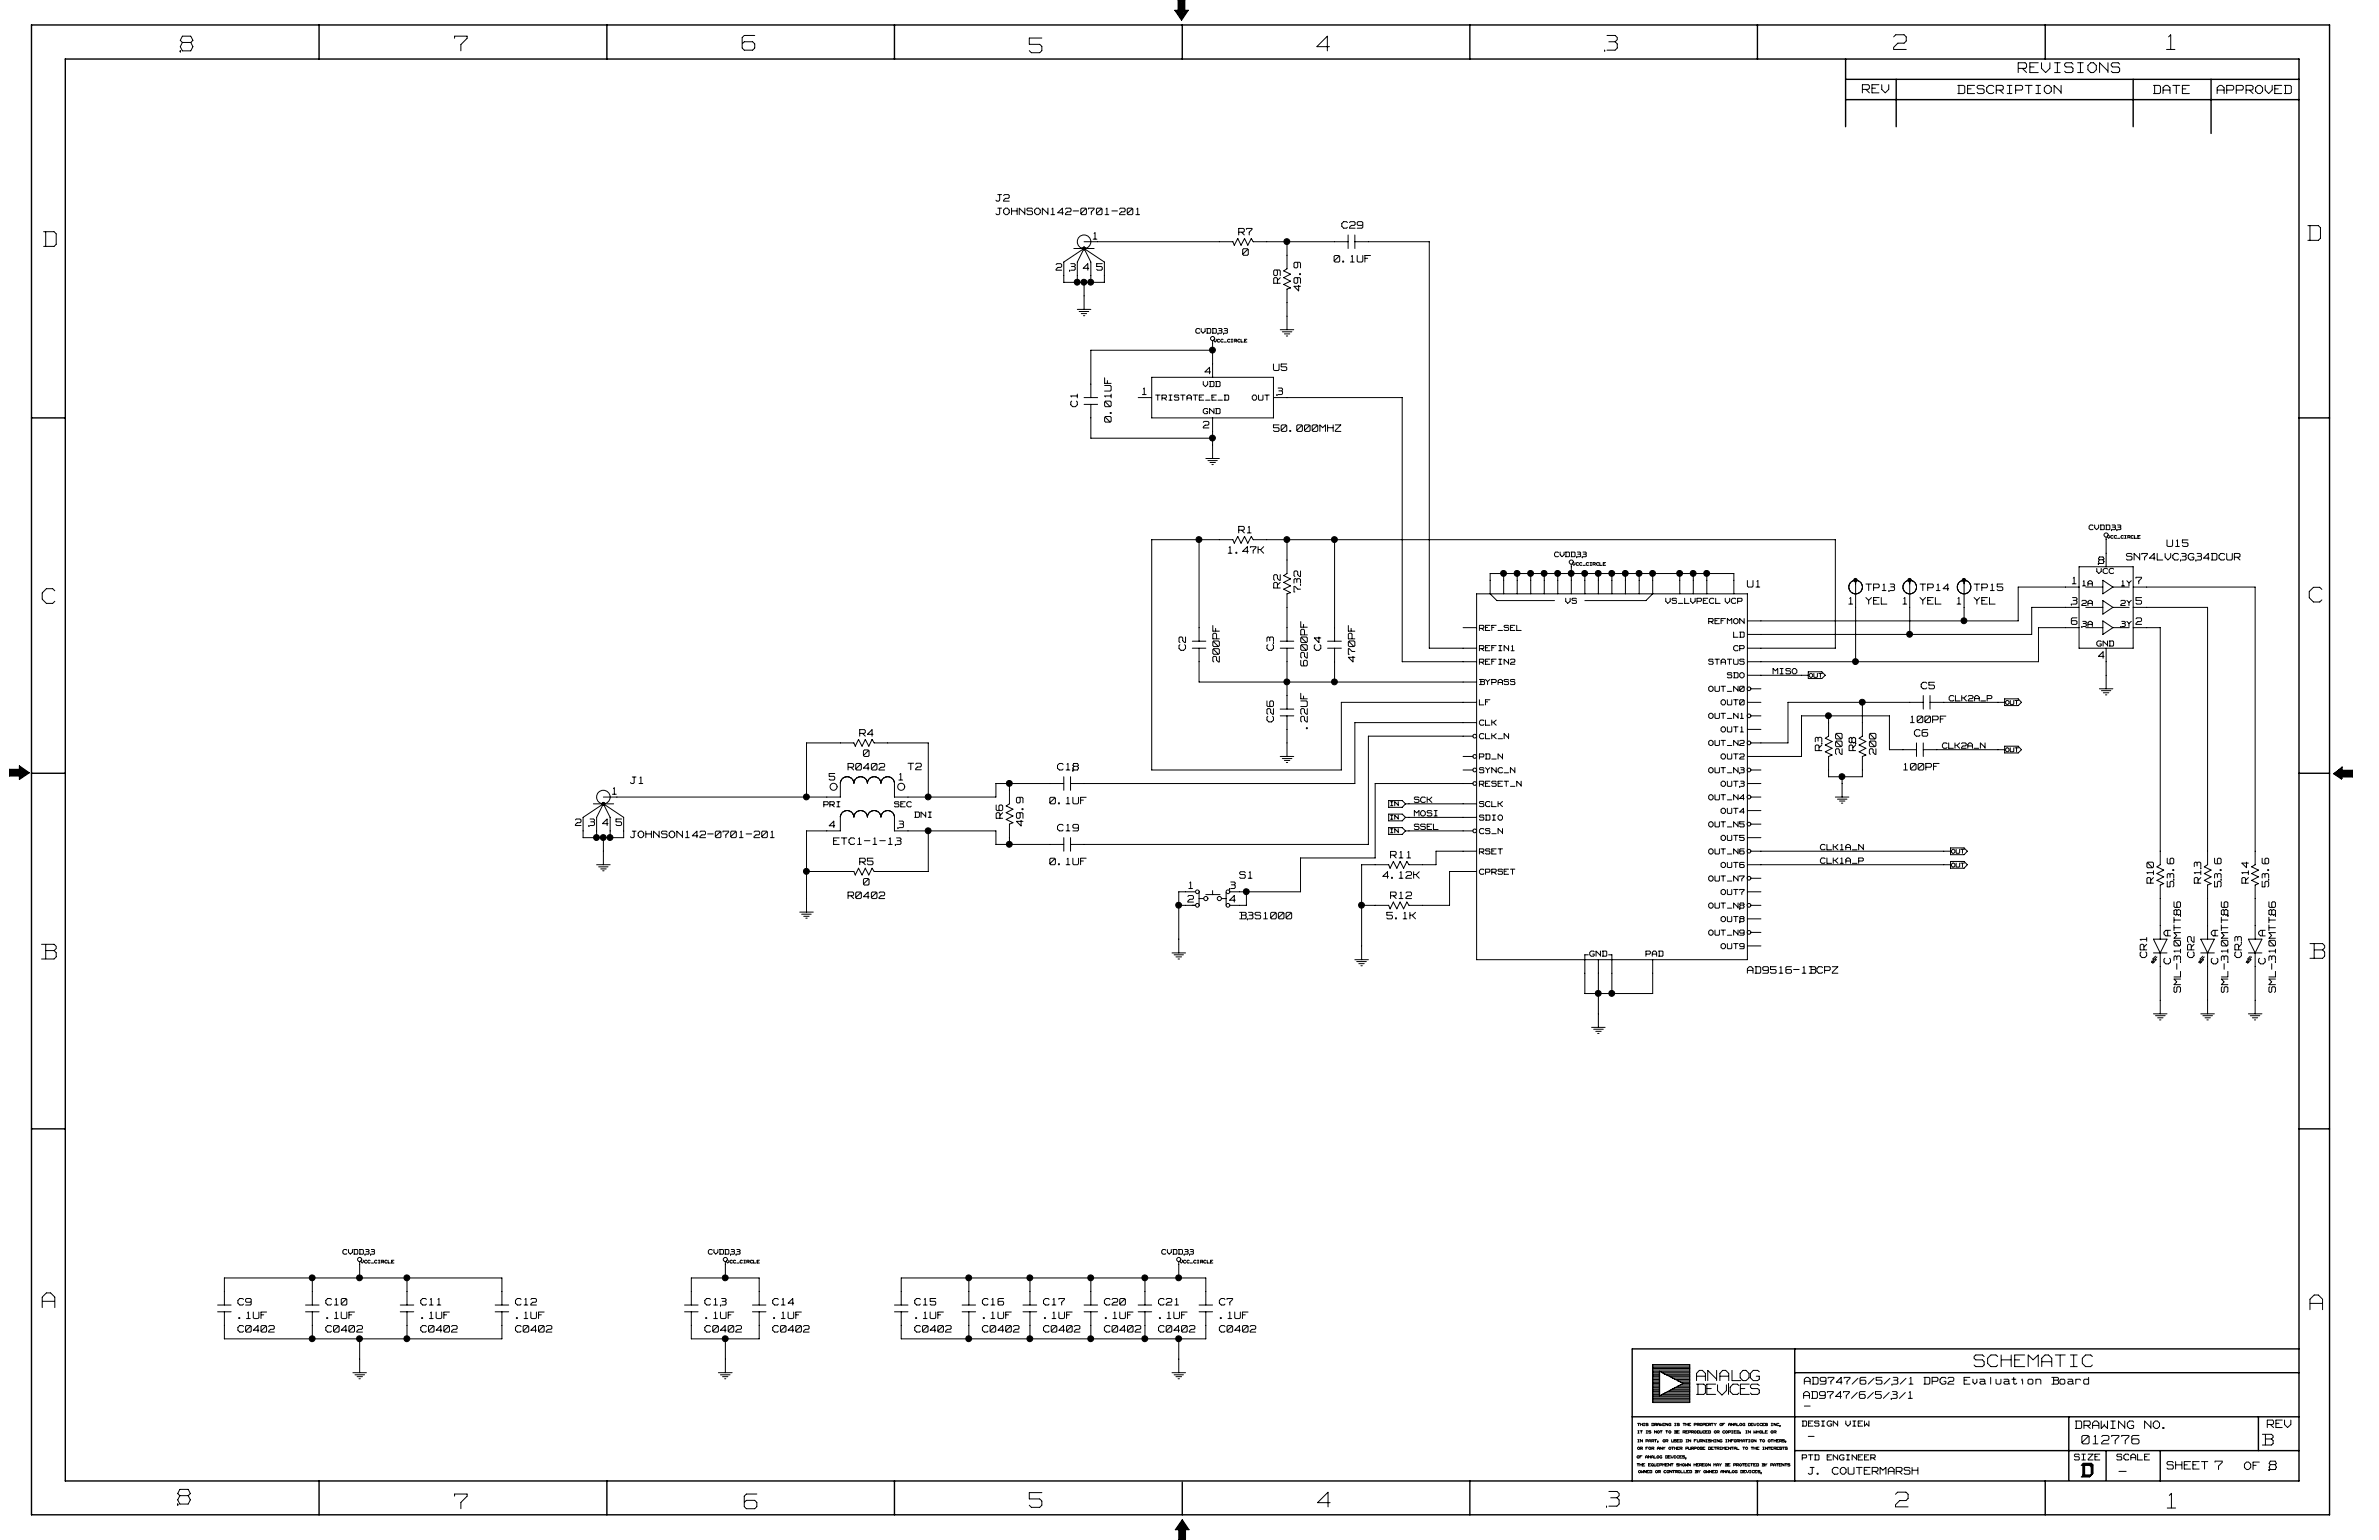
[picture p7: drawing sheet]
<svg xmlns="http://www.w3.org/2000/svg" width="432mm" height="279mm" viewBox="0 0 432 279" stroke-linecap="round" stroke-linejoin="round" font-family="sans-serif">
<defs><g id="words">
<g font-size="5" fill="#fff">
<text x="32.7" y="9.7">8</text>
<text x="82.5" y="9.7">7</text>
<text x="134.7" y="9.6">6</text>
<text x="186.8" y="10.1">5</text>
<text x="239" y="9.7">4</text>
<text x="291.3" y="9.6">3</text>
<text x="343.7" y="9.5">2</text>
<text x="393.2" y="9.5">1</text>
<text x="7.9" y="45.2">D</text>
<text x="418.9" y="44.1">D</text>
<text x="7.7" y="110">C</text>
<text x="419.1" y="109.7">C</text>
<text x="7.5" y="174.5">B</text>
<text x="419.3" y="174.4">B</text>
<text x="7.7" y="237.7">A</text>
<text x="419.3" y="238.1">A</text>
<text x="32.3" y="273.4">8</text>
<text x="82.5" y="274.2">7</text>
<text x="135.1" y="274.2">6</text>
<text x="186.8" y="274">5</text>
<text x="239.1" y="273.9">4</text>
<text x="291.6" y="273.8">3</text>
<text x="344" y="273.9">2</text>
<text x="393.4" y="274.1">1</text>
</g>
<g font-size="4" fill="#fff">
<text x="358.3" y="248.4">SCHEMATIC</text>
<text x="378" y="268.1">D</text>
</g>
<text font-size="3.7" fill="#fff" x="410.6" y="262.6">B</text>
<g font-size="3.6" fill="#fff">
<text x="307.9" y="250.9">AN A L G</text>
<text x="315.8" y="250.9">O</text>
<text x="307.9" y="253.4">DEV CES</text>
</g>
<text font-size="3.4" fill="#fff" x="366.3" y="13.5">REVISIONS</text>
<g font-size="2.9" fill="#fff">
<text x="377.9" y="262.3">012776</text>
<text x="384.6" y="268.2">-</text>
</g>
<g font-size="2.8" fill="#fff">
<text x="338" y="17.2">REV</text>
<text x="355.3" y="17.3">DESCRIPTION</text>
<text x="390.9" y="17.3">DATE</text>
<text x="402.4" y="17.3">APPROVED</text>
</g>
<g font-size="2.7" fill="#fff">
<text x="232.8" y="51.4" transform="rotate(-90 232.8 51.4)">R9</text>
<text x="236.5" y="52.8" transform="rotate(-90 236.5 52.8)">49.9</text>
<text x="196" y="73.8" transform="rotate(-90 196 73.8)">C1</text>
<text x="202.1" y="76.6" transform="rotate(-90 202.1 76.6)">0.01UF</text>
<text x="232.8" y="106.7" transform="rotate(-90 232.8 106.7)">R2</text>
<text x="236.5" y="107.4" transform="rotate(-90 236.5 107.4)">732</text>
<text x="215.6" y="118" transform="rotate(-90 215.6 118)">C2</text>
<text x="231.6" y="118" transform="rotate(-90 231.6 118)">C3</text>
<text x="240.2" y="118" transform="rotate(-90 240.2 118)">C4</text>
<text x="221.7" y="120.1" transform="rotate(-90 221.7 120.1)">200PF</text>
<text x="237.7" y="120.8" transform="rotate(-90 237.7 120.8)">6200PF</text>
<text x="246.3" y="120.1" transform="rotate(-90 246.3 120.1)">470PF</text>
<text x="231.6" y="131" transform="rotate(-90 231.6 131)">C26</text>
<text x="237.7" y="132.2" transform="rotate(-90 237.7 132.2)">.22UF</text>
<text x="331.1" y="136.2" transform="rotate(-90 331.1 136.2)">R3</text>
<text x="334.8" y="136.9" transform="rotate(-90 334.8 136.9)">200</text>
<text x="337.2" y="136.2" transform="rotate(-90 337.2 136.2)">R8</text>
<text x="340.9" y="136.9" transform="rotate(-90 340.9 136.9)">200</text>
<text x="182.4" y="148.5" transform="rotate(-90 182.4 148.5)">R6</text>
<text x="186.1" y="149.9" transform="rotate(-90 186.1 149.9)">49.9</text>
<text x="391.3" y="160.2" transform="rotate(-90 391.3 160.2)">R10</text>
<text x="395" y="160.9" transform="rotate(-90 395 160.9)">53.6</text>
<text x="399.9" y="160.2" transform="rotate(-90 399.9 160.2)">R13</text>
<text x="403.6" y="160.9" transform="rotate(-90 403.6 160.9)">53.6</text>
<text x="408.5" y="160.2" transform="rotate(-90 408.5 160.2)">R14</text>
<text x="412.2" y="160.9" transform="rotate(-90 412.2 160.9)">53.6</text>
<text x="390.1" y="173.7" transform="rotate(-90 390.1 173.7)">CR1</text>
<text x="394.4" y="169.8" transform="rotate(-90 394.4 169.8)">A</text>
<text x="398.7" y="173.7" transform="rotate(-90 398.7 173.7)">CR2</text>
<text x="403" y="169.8" transform="rotate(-90 403 169.8)">A</text>
<text x="407.2" y="173.7" transform="rotate(-90 407.2 173.7)">CR3</text>
<text x="411.6" y="169.8" transform="rotate(-90 411.6 169.8)">A</text>
<text x="394.4" y="174.9" transform="rotate(-90 394.4 174.9)">C</text>
<text x="403" y="174.9" transform="rotate(-90 403 174.9)">C</text>
<text x="411.6" y="174.9" transform="rotate(-90 411.6 174.9)">C</text>
<text x="396.2" y="180" transform="rotate(-90 396.2 180)">SML-310MTT86</text>
<text x="404.8" y="180" transform="rotate(-90 404.8 180)">SML-310MTT86</text>
<text x="413.4" y="180" transform="rotate(-90 413.4 180)">SML-310MTT86</text>
</g>
<g font-size="2.6" fill="#fff">
<text x="376.7" y="259.4">DRAWING</text>
<text x="389.2" y="259.4">NO.</text>
<text x="411.5" y="259.2">REV</text>
<text x="393.3" y="266.8">SHEET 7</text>
<text x="407.4" y="266.9">OF 8</text>
</g>
<g font-size="2.4" fill="#fff">
<text x="327.5" y="251.4">AD9747/6/5/3/1 DPG2 Evaluation Board</text>
<text x="327.4" y="254">AD9747/6/5/3/1</text>
<text x="327.5" y="256.1">-</text>
<text x="328.2" y="261.6">-</text>
<text x="328.2" y="267.7">J. COUTERMARSH</text>
</g>
<g font-size="2.3" fill="#fff">
<text x="180.8" y="36.7">J2</text>
<text x="180.8" y="39.2">JOHNSON142-0701-201</text>
<text x="243.5" y="41.6">C29</text>
<text x="198.4" y="43.6">1</text>
<text x="224.8" y="42.8">R7</text>
<text x="225.6" y="46.5">0</text>
<text x="242.1" y="47.8">0.1UF</text>
<text x="191.7" y="49.2">2</text>
<text x="194.1" y="49.2">3</text>
<text x="196.6" y="49.2">4</text>
<text x="199.1" y="49.2">5</text>
<text x="207.3" y="71.8">1</text>
<text x="218.7" y="68">4</text>
<text x="231.1" y="67.4">U5</text>
<text x="231.8" y="71.8">3</text>
<text x="218.4" y="77.9">2</text>
<text x="231.1" y="78.5">50.000MHZ</text>
<text x="222.9" y="100.6">1.47K</text>
<text x="224.8" y="96.9">R1</text>
<text x="386" y="101.8">SN74LVC3G34DCUR</text>
<text x="393.3" y="99.4">U15</text>
<text x="317.2" y="106.7">U1</text>
<text x="338.7" y="107.4">TP13</text>
<text x="348.5" y="107.4">TP14</text>
<text x="358.3" y="107.4">TP15</text>
<text x="376.1" y="106.1">1</text>
<text x="380.9" y="102.4">8</text>
<text x="387.7" y="106.1">7</text>
<text x="335.6" y="109.8">1</text>
<text x="338.7" y="109.8">YEL</text>
<text x="345.4" y="109.8">1</text>
<text x="348.5" y="109.8">YEL</text>
<text x="355.2" y="109.8">1</text>
<text x="358.3" y="109.8">YEL</text>
<text x="376" y="113.5">6</text>
<text x="376" y="109.8">3</text>
<text x="387.7" y="113.5">2</text>
<text x="387.7" y="109.8">5</text>
<text x="380.9" y="119.6">4</text>
<text x="348.7" y="125.2">C5</text>
<text x="346.8" y="131.3">100PF</text>
<text x="156" y="133.8">R4</text>
<text x="156.7" y="137.5">0</text>
<text x="347.5" y="133.8">C6</text>
<text x="114.4" y="142.4">J1</text>
<text x="150.5" y="141.7">5</text>
<text x="153.9" y="139.9">R0402</text>
<text x="163.2" y="141.7">1</text>
<text x="164.8" y="139.9">T2</text>
<text x="191.9" y="139.9">C18</text>
<text x="345.5" y="139.9">100PF</text>
<text x="104.4" y="150">2</text>
<text x="106.9" y="150">3</text>
<text x="109.3" y="150">4</text>
<text x="111.2" y="144.3">1</text>
<text x="111.8" y="150">5</text>
<text x="190.5" y="146">0.1UF</text>
<text x="114.4" y="152.2">JOHNSON142-0701-201</text>
<text x="150.5" y="150.4">4</text>
<text x="151.3" y="153.4">ETC1-1-13</text>
<text x="163" y="150.4">3</text>
<text x="191.9" y="151">C19</text>
<text x="252.4" y="155.9">R11</text>
<text x="156" y="157.1">R5</text>
<text x="156.7" y="160.8">0</text>
<text x="190.5" y="157.1">0.1UF</text>
<text x="215.8" y="161.4">1</text>
<text x="223.2" y="161.4">3</text>
<text x="225" y="159.6">S1</text>
<text x="251" y="159.6">4.12K</text>
<text x="153.9" y="163.2">R0402</text>
<text x="215.6" y="163.9">2</text>
<text x="223.2" y="163.9">4</text>
<text x="225" y="166.9">B3S1000</text>
<text x="251.7" y="166.9">5.1K</text>
<text x="252.4" y="163.2">R12</text>
<text x="317.2" y="176.8">AD9516-1BCPZ</text>
<text x="43.2" y="237">C9</text>
<text x="43.3" y="239.4">.1UF</text>
<text x="59.1" y="237">C10</text>
<text x="59.3" y="239.4">.1UF</text>
<text x="76.4" y="237">C11</text>
<text x="76.5" y="239.4">.1UF</text>
<text x="93.6" y="237">C12</text>
<text x="93.7" y="239.4">.1UF</text>
<text x="127.9" y="237">C13</text>
<text x="128.1" y="239.4">.1UF</text>
<text x="140.3" y="237">C14</text>
<text x="140.4" y="239.4">.1UF</text>
<text x="166" y="237">C15</text>
<text x="166.2" y="239.4">.1UF</text>
<text x="178.3" y="237">C16</text>
<text x="178.5" y="239.4">.1UF</text>
<text x="189.4" y="237">C17</text>
<text x="189.6" y="239.4">.1UF</text>
<text x="200.4" y="237">C20</text>
<text x="200.6" y="239.4">.1UF</text>
<text x="210.3" y="237">C21</text>
<text x="210.4" y="239.4">.1UF</text>
<text x="221.3" y="237">C7</text>
<text x="221.5" y="239.4">.1UF</text>
<text x="43.2" y="241.9">C0402</text>
<text x="59.1" y="241.9">C0402</text>
<text x="76.4" y="241.9">C0402</text>
<text x="93.6" y="241.9">C0402</text>
<text x="127.9" y="241.9">C0402</text>
<text x="140.3" y="241.9">C0402</text>
<text x="166" y="241.9">C0402</text>
<text x="178.3" y="241.9">C0402</text>
<text x="189.4" y="241.9">C0402</text>
<text x="200.4" y="241.9">C0402</text>
<text x="210.3" y="241.9">C0402</text>
<text x="221.3" y="241.9">C0402</text>
</g>
<g font-size="2" fill="#fff">
<text x="376.5" y="265">SIZE</text>
<text x="384.2" y="265">SCALE</text>
</g>
<g font-size="1.9" fill="#fff">
<text x="321.8" y="122.4">MISO</text>
<text x="353.8" y="127.3">CLK2A_P</text>
<text x="352.6" y="135.9">CLK2A_N</text>
<text x="166" y="148.5">DNI</text>
<text x="256.7" y="148.2">MOSI</text>
<text x="256.7" y="145.8">SCK</text>
<text x="256.7" y="150.7">SSEL</text>
<text x="330.4" y="154.3">CLK1A_N</text>
<text x="330.4" y="156.8">CLK1A_P</text>
</g>
<g font-size="1.8" fill="#fff">
<text x="218.4" y="70.3">VDD</text>
<text x="209.8" y="72.8">TRISTATE_E_D</text>
<text x="218.4" y="75.2">GND</text>
<text x="227.3" y="72.8">OUT</text>
<text x="378" y="106.5">1A</text>
<text x="380.6" y="104.2">VCC</text>
<text x="385.1" y="106.5">1Y</text>
<text x="284.2" y="109.6">VS</text>
<text x="302.3" y="109.6">VS_LVPECL</text>
<text x="310.1" y="113.3">REFMON</text>
<text x="313.1" y="109.6">VCP</text>
<text x="377.9" y="113.8">3A</text>
<text x="377.9" y="110">2A</text>
<text x="384.9" y="113.8">3Y</text>
<text x="384.9" y="110">2Y</text>
<text x="268.5" y="118.2">REFIN1</text>
<text x="268.5" y="114.6">REF_SEL</text>
<text x="314.7" y="118.2">CP</text>
<text x="314.7" y="115.8">LD</text>
<text x="380.6" y="117.4">GND</text>
<text x="268.5" y="120.7">REFIN2</text>
<text x="268.5" y="124.4">BYPASS</text>
<text x="310.1" y="125.6">OUT_N0</text>
<text x="310.1" y="120.7">STATUS</text>
<text x="313.5" y="123.1">SDO</text>
<text x="268.5" y="131.7">CLK</text>
<text x="268.5" y="128.1">LF</text>
<text x="310.1" y="130.5">OUT_N1</text>
<text x="312.4" y="128.1">OUT0</text>
<text x="268.5" y="134.2">CLK_N</text>
<text x="268.5" y="137.9">PD_N</text>
<text x="310.1" y="135.4">OUT_N2</text>
<text x="312.4" y="137.9">OUT2</text>
<text x="312.4" y="133">OUT1</text>
<text x="268.5" y="142.8">RESET_N</text>
<text x="268.5" y="140.4">SYNC_N</text>
<text x="310.1" y="140.4">OUT_N3</text>
<text x="312.4" y="142.8">OUT3</text>
<text x="149.5" y="146.6">PRI</text>
<text x="162.3" y="146.6">SEC</text>
<text x="268.5" y="149">SDIO</text>
<text x="268.5" y="146.5">SCLK</text>
<text x="310.1" y="145.3">OUT_N4</text>
<text x="312.4" y="147.7">OUT4</text>
<text x="268.5" y="155.1">RSET</text>
<text x="268.5" y="151.4">CS_N</text>
<text x="310.1" y="155.1">OUT_N6</text>
<text x="310.1" y="150.2">OUT_N5</text>
<text x="312.4" y="152.7">OUT5</text>
<text x="268.5" y="158.8">CPRSET</text>
<text x="310.1" y="160">OUT_N7</text>
<text x="312.4" y="157.6">OUT6</text>
<text x="310.1" y="164.9">OUT_N8</text>
<text x="312.4" y="167.4">OUT8</text>
<text x="312.4" y="162.5">OUT7</text>
<text x="288.5" y="173.7">GND</text>
<text x="298.7" y="173.7">PAD</text>
<text x="310.1" y="169.8">OUT_N9</text>
<text x="312.4" y="172.3">OUT9</text>
<text x="327.1" y="258.9">DESIGN</text>
<text x="334.8" y="258.9">VIEW</text>
<text x="327.1" y="265">PTD ENGINEER</text>
</g>
<g font-size="1.6" fill="#fff">
<text x="217" y="60.6">CVDD33</text>
<text x="282.2" y="101.1">CVDD33</text>
<text x="379.2" y="96.2">CVDD33</text>
<text x="62.2" y="227.7">CVDD33</text>
<text x="128.6" y="227.7">CVDD33</text>
<text x="210.9" y="227.7">CVDD33</text>
</g>
<g font-size="1.4" fill="#fff">
<text x="328.4" y="123.1">OUT</text>
<text x="364" y="128">OUT</text>
<text x="364" y="136.6">OUT</text>
<text x="252.4" y="146.3">IN</text>
<text x="252.4" y="148.8">IN</text>
<text x="252.4" y="151.3">IN</text>
<text x="354.2" y="155">OUT</text>
<text x="354.2" y="157.5">OUT</text>
</g>
<g font-size="1" fill="#fff">
<text x="220.3" y="62.1">VCC_CIRCLE</text>
<text x="382.5" y="97.7">VCC_CIRCLE</text>
<text x="285.5" y="102.7">VCC_CIRCLE</text>
<text x="65.5" y="229.2">VCC_CIRCLE</text>
<text x="131.9" y="229.2">VCC_CIRCLE</text>
<text x="214.2" y="229.2">VCC_CIRCLE</text>
</g>
<g font-size=".8" fill="#fff">
<text x="297.2" y="258.7">THIS</text>
<text x="297.2" y="263.1">OR</text>
<text x="297.3" y="261.7">IN</text>
<text x="297.3" y="260.1">IT</text>
<text x="298.7" y="263.1">FOR</text>
<text x="298.8" y="260.1">IS</text>
<text x="298.8" y="261.7">PART,</text>
<text x="299.8" y="258.7">DRAWING</text>
<text x="300.3" y="260.1">NOT</text>
<text x="300.8" y="263.1">ANY</text>
<text x="301.8" y="261.7">OR</text>
<text x="302.3" y="260.1">TO</text>
<text x="302.8" y="263.1">OTHER</text>
<text x="303.4" y="261.7">USED</text>
<text x="303.8" y="258.7">IS</text>
<text x="303.9" y="260.1">BE</text>
<text x="305.4" y="258.7">THE</text>
<text x="305.4" y="260.1">REPRODUCED</text>
<text x="305.9" y="263.1">PURPOSE</text>
<text x="305.9" y="261.7">IN</text>
<text x="307.4" y="258.7">PROPERTY</text>
<text x="307.4" y="261.7">FURNISHING</text>
<text x="309.9" y="263.1">DETRIMENTAL</text>
<text x="311" y="260.1">OR</text>
<text x="312" y="258.7">OF</text>
<text x="312.5" y="260.1">COPIED,</text>
<text x="313" y="261.7">INFORMATION</text>
<text x="313.5" y="258.7">ANALOG</text>
<text x="316" y="263.1">TO</text>
<text x="316.6" y="260.1">IN</text>
<text x="317" y="258.7">DEVICES</text>
<text x="317.5" y="263.1">THE</text>
<text x="318.1" y="260.1">WHOLE</text>
<text x="319.1" y="261.7">TO</text>
<text x="319.6" y="263.1">INTERESTS</text>
<text x="320.6" y="261.7">OTHERS,</text>
<text x="321.1" y="258.7">INC.</text>
<text x="321.1" y="260.1">OR</text>
<text x="297.1" y="266.1">THE</text>
<text x="297.1" y="264.6">OF</text>
<text x="297.4" y="267.3">OWNED</text>
<text x="298.7" y="264.6">ANALOG</text>
<text x="299.2" y="266.1">EQUIPMENT</text>
<text x="300.4" y="267.3">OR</text>
<text x="302" y="267.3">CONTROLLED</text>
<text x="302.2" y="264.6">DEVICES.</text>
<text x="304.2" y="266.1">SHOWN</text>
<text x="307.3" y="266.1">HEREON</text>
<text x="307.6" y="267.3">BY</text>
<text x="309.1" y="267.3">OWNED</text>
<text x="310.9" y="266.1">MAY</text>
<text x="312.1" y="267.3">ANALOG</text>
<text x="312.9" y="266.1">BE</text>
<text x="314.4" y="266.1">PROTECTED</text>
<text x="315.7" y="267.3">DEVICES.</text>
<text x="319.5" y="266.1">BY</text>
<text x="321" y="266.1">PATENTS</text>
</g>
</g></defs>
<g fill="none" stroke="#000" stroke-width=".25">
<path d="M5.7 4.5h417.1v270.3h-417.1zM11.9 10.7h405.4v258h-405.4zM57.9 4.5v6.2M110.2 4.5v6.2M162.3 4.5v6.2M214.6 4.5v6.2M266.8 4.5v6.2M319 4.5v6.2M335 14.4h82.3M335 10.7v12.3M335 18.1h82.3M344.2 14.4v8.6"/>
<path d="M371.2 4.5v6.2M387.2 14.4v8.6M401.3 14.4v9.8M5.7 75.8h6.2M417.3 75.8h5.5M5.7 140.3h6.2M417.3 140.3h5.5M5.7 204.8h6.2M417.3 204.8h5.5M296.2 244.7v24M296.2 257h121.1M296.3 244.7h121"/>
<path d="M301.2 248.8v4.4M325.8 244.7v24M325.8 249h91.5M375.5 257v11.6M409.9 257v6.2M57.9 268.7v6.1M110.2 268.7v6.1M162.3 268.7v6.1M214.6 268.9v5.9M266.8 268.7v6.1M319 268.7v6.1M325.8 263.2h91.5"/>
<path d="M371.2 268.7v6.1M382.3 263.2v5.4M392.1 263.2v5.5"/>
</g>
<g fill="none" stroke="#000" stroke-width=".18">
<path d="M32.7 9.2h.1M33.1 7.7l-.4 .8 .4 .7h1.5M33.1 7.7h1.5M34.6 6.6h-1.5l-.4 .7 .4 .4M34.6 6.6l.4 .7-.4 .4 .4 .8-.4 .7M82.5 6.6v.3M82.5 6.6h2.3M83.7 8.1v1.1M84.8 7l-1.1 1.1M84.8 6.6v.3M134.7 8.7l.4 .4M134.7 6.9v1.8"/>
<path d="M135.1 7.6l-.4 .3M135.1 6.4l-.4 .4M135.1 7.6h1.5M135.1 9.1h1.5M135.1 6.4h1.9M136.6 7.6l.4 .4M137 8v.7M137 8.7l-.4 .4M186.8 9.2l.4 .4M186.8 6.9v1.1M186.9 8h1.8M186.9 6.9h2.2"/>
<path d="M187.2 9.6h1.5M188.7 8l.4 .4M189.1 8.5v.7l-.4 .4M213.8 0h1.3v1.9h.6l-1.2 1.8-1.3-1.8h.6zM214 .1h.9v1.9h.5l-.9 1.4-1.1-1.4h.6zM214.1 .3h.7v1.8h.4l-.7 1.1-.8-1.1h.4zM214.2 .4h.5v1.8h.2l-.4 .8-.5-.8h.2zM214.3 .5h.3l.1 1.8-.2 .4-.3-.4h.1zM214.5 .6v2M239.1 8.5h2.2M240.9 6.6v2.6M240.9 6.6l-1.9 1.9"/>
<path d="M291.3 9.1h.1M291.7 9.1h1.4M291.7 6.4h1.4M292 7.6h1.1M293.2 6.4l.3 .4M293.2 7.6l.3 .4M293.5 6.9v.3M293.5 8v.7M293.5 8.7l-.3 .4M293.5 7.2l-.3 .4M338 15.4v1.4M338 15.4h1"/>
<path d="M338.1 16.2h.9M338.7 16.3l.6 .5M339.1 15.4l.2 .2M339.3 16l-.2 .2M339.3 15.6v.4M339.8 15.4h1.2M339.8 15.4v1.4M339.8 16h.6M339.8 16.8h1.2M341.5 16.2l.6 .6M341.5 15.4v.8M342.8 15.4v.8"/>
<path d="M342.8 16.2l-.6 .6M343.7 8.6v.4h2.3M344.1 6.3l-.4 .4M344.1 6.3h1.5M344.5 7.8l-.8 .8M344.5 7.8h1.1M345.6 6.3l.4 .4M346 6.7v.7M346 7.5l-.4 .3M355.3 15.5h1.1M355.3 17h1.1M355.6 15.5v1.4"/>
<path d="M356.4 15.5l.2 .2M356.6 15.7v1.1l-.2 .2M357.1 15.5h1.3M357.1 15.5v1.5M357.2 17h1.2M357.2 16.1h.6M358.9 15.7v.2M358.9 15.9l.2 .2M358.9 16.8l.2 .2M359.1 15.5l-.2 .2M359.1 15.5h.8M359.1 17h.8"/>
<path d="M359.1 16.1h.8M359.9 15.5l.2 .2M359.9 16.1l.2 .2M360.1 16.4v.3l-.2 .3M360.6 16v.5M360.6 16.6l.4 .4M361 15.5l-.4 .4M361.1 15.5h.5M361.1 17h.5M361.7 15.5l.2 .2M361.9 16.8l-.2 .2M362.3 15.5h1"/>
<path d="M362.3 15.5v1.5M362.4 16.3h.9M363 16.4l.6 .6M363.4 15.5l.2 .2M363.6 15.7v.4l-.2 .2M364.3 15.5h.9M364.3 17h.9M364.7 15.5v1.4M365.8 15.5h1.1M365.8 15.5v1.5M365.9 16.3h1M366.3 11.4h1.2"/>
<path d="M366.3 11.4v1.8M366.4 12.4h1.1M366.9 15.5l.2 .2M367.1 15.7v.4l-.2 .2M367.1 12.4l.7 .8M367.6 15.5h1.3M367.6 11.4l.2 .3v.4M367.8 12.1l-.2 .3M368.2 15.5v1.5M368.4 11.4h1.6M368.4 11.4v1.8M368.5 12.1h.7"/>
<path d="M368.5 13.2h1.5M369.5 15.5h.9M369.5 17h.9M370 15.5v1.4M370.5 12.4l.8 .7M370.5 11.4v1M371.1 16.6l.4 .4h.4M371.1 16v.5M371.9 15.5h-.4l-.4 .4M371.9 15.5l.4 .4M372.1 11.4v1M372.1 12.4l-.8 .8"/>
<path d="M372.3 16v.5M372.3 16.6l-.4 .4M372.8 15.5l1.3 1.2M372.8 15.5v1.5M372.9 11.4h1M372.9 13.2h1M373.4 11.4v1.7M374.1 15.5v1.5M374.7 11.6v.3M374.7 11.9l.3 .2M374.7 12.9l.3 .3M375 11.4l-.2 .2"/>
<path d="M375 11.4h1M375 12.1h1M375 13.2h1M376 11.4l.3 .2M376 12.1l.3 .3M376.3 12.4v.5M376.3 12.9l-.3 .3M377.1 11.4h1M377.1 13.2h1M377.6 11.4v1.7M379 11.9v.7M379 12.7l.5 .5"/>
<path d="M379.5 11.4l-.5 .5M379.5 11.4h.4M379.5 13.2h.4M380 11.4l.5 .5M380.5 11.9v.7M380.5 12.7l-.5 .5M381.1 11.4l1.5 1.5M381.1 11.4v1.8M382.6 11.4v1.8M383.2 11.6v.3M383.2 11.9l.3 .2M383.2 12.9l.3 .3"/>
<path d="M383.5 11.4l-.3 .2M383.5 11.4h.9M383.5 12.1h.9M383.5 13.2h.9M384.5 11.4l.2 .2M384.5 12.1l.2 .3M384.7 12.9l-.2 .3M384.7 12.4v.5M390.9 15.5h1M390.9 17h1M391.1 15.5v1.4M391.9 15.5l.2 .2"/>
<path d="M392.1 15.7v1.1l-.2 .2M392.6 16v1M392.6 16.3h1.2M393 15.5l-.4 .4M393.1 15.5h.3M393.2 9h1.6M393.4 15.5l.5 .4M393.9 16v1M394 6.3v2.6M394 6.3l-.4 .4M394.4 15.5h1.2M395 15.5v1.5"/>
<path d="M396.1 15.5h1.3M396.1 15.5l.1 1.5h1.2M396.2 16.1h.5M402.4 16v1M402.5 16.3h1.1M402.8 15.5l-.4 .4M402.9 15.5h.3M403.3 15.5l.4 .4M403.7 16v1M404.2 15.5h1M404.2 15.5v1.5M404.2 16.3h1"/>
<path d="M405.2 15.5l.2 .2M405.4 15.7v.4l-.2 .2M405.9 15.5h1M405.9 15.5v1.5M405.9 16.3h1M407 15.5l.2 .2M407.2 15.7v.4l-.2 .2M407.7 15.5h1M407.7 15.5v1.5M407.7 16.3h1M408.3 16.4l.6 .6M408.7 15.5l.2 .2"/>
<path d="M408.9 15.7v.4l-.2 .2M409.4 16.6l.4 .4M409.4 16v.5M409.8 15.5l-.4 .4M409.9 15.5h.3M409.9 17h.3M410.3 15.5l.4 .4M410.7 16v.5M410.7 16.6l-.4 .4M411.1 16.3l.6 .6M411.1 15.5v.8M412.4 15.5v.8"/>
<path d="M412.4 16.3l-.6 .7M412.9 15.5h1.2M412.9 15.5v1.5M412.9 17h1.2M412.9 16.1h.6M414.6 15.5h1M414.6 17h1M414.8 15.5v1.4M415.7 15.5l.2 .2M415.9 15.7v1.1l-.2 .2M180.8 38.8l.1 .1M180.8 36.3l.1 .2"/>
<path d="M181 38.9h.2M181 36.5h.2M181.1 37.8h.7M181.1 35.3h.7M181.4 38.8l-.1 .1M181.4 35.3v1l-.1 .2M181.4 37.8v.9M182.2 36.4v.1M182.2 38.1v.5M182.2 38.6l.3 .3M182.2 36.5h1M182.3 35.3l-.1 .2"/>
<path d="M182.4 35.3h.6M182.5 37.8l-.3 .3M182.5 36l-.3 .3M182.5 37.8h.3M182.5 38.9h.3M182.5 36h.5M182.8 37.8l.4 .3M183 35.3l.2 .2M183.2 35.5v.3M183.2 38.1v.5M183.2 35.8l-.2 .2M183.2 38.6l-.4 .3"/>
<path d="M183.6 37.8v1.1M183.6 38.3h1M184.6 37.8v1.1M185 37.8l1 .9M185 37.8v1.1M186 37.8v1.1M186.4 37.9v.2M186.4 38.1l.2 .2M186.4 38.8l.2 .1M186.6 37.8l-.2 .1M186.6 37.8h.6M186.6 38.9h.6"/>
<path d="M186.6 38.3h.6M187.2 37.8l.2 .1M187.2 38.3l.2 .1M187.4 38.5v.2M187.4 38.8l-.2 .1M187.8 38.6l.3 .3M187.8 38.1v.5M188.1 37.8l-.3 .3M188.2 37.8h.2l.4 .3M188.8 38.6l-.4 .3h-.2M188.8 38.1v.5M189.2 37.8l1 .9"/>
<path d="M189.2 37.8v1.1M190.2 37.8v1.1M190.8 38.9h.6M191.1 37.8l-.2 .1M191.1 37.8v1.1M192 38.6h1M192.8 37.8v1.1M192.8 37.8l-.8 .8M193.4 38.8v.1M193.4 38.9h1M193.5 37.8l-.1 .1M193.6 37.8h.6"/>
<path d="M193.7 38.4l-.3 .4M193.8 38.4h.4M194.2 37.8l.2 .1M194.4 38v.2M194.4 38.3l-.2 .1M194.8 38.3h1M196.2 38.8l.1 .1M196.2 38v.7M196.3 37.8l-.1 .1M196.4 37.8h.6M196.4 38.9h.6M197 38l-.8 .7"/>
<path d="M197 37.9h.1M197 37.8l.2 .1M197.2 38.8l-.2 .1M197.2 38v.7M197.6 37.8v.1M197.6 37.8h.9M198.1 38.5v.4M198.5 38l-.4 .4M198.6 37.8v.1M199 38.8l.2 .1M199 38v.7M199.2 37.8l-.2 .1"/>
<path d="M199.2 37.8h.6M199.2 38.9h.6M199.8 38l-.7 .7M199.9 37.9h.1M199.9 37.8l.1 .1M200 38.8l-.1 .1M200 38v.7M200.6 38.9h.7M200.9 37.8l-.2 .1M200.9 37.8v1.1M201.8 38.3h1M203.2 38.8v.1"/>
<path d="M203.2 38.9h1M203.4 37.8l-.2 .1M203.4 37.8h.6M203.5 38.4l-.3 .4M203.6 38.4h.4M204 37.8l.2 .1M204.2 38v.2M204.2 38.3l-.2 .1M204.6 38.8l.2 .1M204.6 38v.7M204.8 37.8l-.2 .1M204.8 37.8h.6"/>
<path d="M204.8 38.9h.6M205.4 38l-.8 .7M205.4 37.9h.2M205.4 37.8l.2 .1M205.6 38.8l-.2 .1M205.6 38v.7M206.2 38.9h.6M206.5 37.8l-.2 .1M206.5 37.8v1.1M7.9 42h1.9l.4 .4M8.3 42.1v2.6M10.2 42.5v1.8"/>
<path d="M10.2 44.3l-.4 .4h-1.9M191.7 48.9v.1M191.7 49h1M191.9 47.8l-.2 .2M191.9 47.8h.6M192 48.5l-.3 .4M192.1 48.5h.4M192.5 47.8l.2 .2M192.7 48v.3M192.7 48.3l-.2 .2M193.1 47.5l3.7-2.4 3.6 2.4v3.7h-7.3zM194.1 49h.1"/>
<path d="M194.4 47.8h.5M194.4 49h.5M194.5 48.3h.4M194.9 45.1h3.7M195 47.8l.2 .2M195 48.4l.2 .1M195.2 48v.1M195.2 48.6v.2M195.2 48.9l-.2 .1M195.2 48.2l-.2 .1M195.5 56.1h2.5M195.9 56.5h1.7"/>
<path d="M196.3 56.9h.9M196.6 57.3h.3M196.6 48.7h1M196.7 44.8l.3 .2-.2 .3-.3-.1zM196.8 45.1l1.2 2.4v3.7M196.8 51.2v4.9M196.8 45.1l-1.3 2.4v3.7M196.8 43.9h27l.2 .6 .7-1.2 .6 1.2 .6-1.2 .6 1.2 .6-1.2 .4 .6h17.2M197.4 47.9v1.1M197.4 47.8l-.8 .9M198.4 43.4h.7M198.8 42.2l-.2 .2"/>
<path d="M198.8 42.2v1.1M199.1 48.9l.1 .1M199.1 47.8v.5M199.1 47.8h1M199.1 48.3h.8M199.3 49h.6M199.9 48.3l.2 .2M200.1 48.9l-.2 .1M200.1 48.6v.2M217 59.9v.3M217.3 59.6l-.3 .3M217.3 59.6h.3"/>
<path d="M217.6 59.6l.2 .1M218 59.6v.5M218.7 59.6v.5M219 59.6h.6M219.1 59.6v.8M219.6 59.6l.2 .1M219.8 59.8v.5M220 59.6h.6l.2 .1M220.1 59.6v.8M220.8 59.8v.5M221.2 59.6h.4M221.3 60h.3"/>
<path d="M221.7 59.6l.1 .1M221.8 59.8h.1M221.8 59.9l-.1 .1M222.2 59.6h.4M222.3 60h.3M222.7 59.6l.1 .1M222.8 59.8h.1M222.8 59.9l-.1 .1M224.8 41.4h.8M224.8 41.5v1.1M224.9 42.1h.7M225.4 42.2l.4 .4"/>
<path d="M225.6 46.1l.1 .2M225.6 45.3v.8M225.7 41.4l.1 .2M225.7 45.1l-.1 .2M225.8 46.3h.6M225.8 45.1h.6M225.8 42l-.1 .1M225.8 41.7v.2M226.2 41.4v.2M226.3 41.4h.9M226.4 45.3l-.8 .8M226.4 45.3h.1"/>
<path d="M226.4 45.1l.2 .2M226.6 46.1l-.2 .2M226.6 45.3v.8M226.7 42.2v.4M227.2 41.7l-.5 .4M227.2 41.4v.2M231.2 49.8l.4 .2M231.2 49.2v.6M231.2 50.6v.8M231.2 51.4h1.2M231.6 50.4l-.4 .1M231.7 50.4l.2 .1"/>
<path d="M231.7 49l.2 .1M231.9 49.8l-.2 .2M231.9 49.2v.6M231.9 50.6v.8M232.2 49h-.8l-.2 .1M232.2 49l.2 .1M232.4 59.8h2.4M232.4 49.2v.8M232.4 50.4l-.5 .4M233.6 43.9v4.9l-.6 .3 1.2 .6-1.2 .7 1.2 .6-1.2 .6 1.2 .6-.6 .3v7.3M234.9 48.4l.1 .2M234.9 51.2l.1 .2"/>
<path d="M234.9 47.8v.6M234.9 50.6v.6M234.9 51.9l.8 .9M234.9 51.9h1.2M235 47.6l-.1 .2M235 50.4l-.1 .1M235.1 48.6h.2M235.1 51.4h.2M235.1 50.4h.7M235.1 47.6h.7M235.4 47.6l.1 .2M235.4 50.4l.1 .1"/>
<path d="M235.5 48.4l-.1 .2M235.5 51.2l-.1 .2M235.5 47.8v.6M235.5 50.6v.6M235.7 51.8v.9M235.9 50.4l.2 .1M235.9 47.6l.2 .2M235.9 49.7h.2M235.9 49.7v.1M235.9 49.8h.2M236.1 47.8v.8M236.1 49.7v.1"/>
<path d="M236.1 50.6v.8M242.1 47.4l.2 .1M242.1 46.6v.7M242.3 46.4l-.2 .1M242.4 47.5h.6M242.4 46.4h.6M243 46.6l-.8 .7M243 46.4l.2 .1M243 46.5h.1M243.2 47.4l-.2 .1M243.2 46.6v.7M243.5 40.6v.4"/>
<path d="M243.5 41.1l.4 .3M243.7 47.4h.1M243.7 47.4v.1M243.8 47.5h.1M243.9 47.4v.1M243.9 40.2l-.4 .4M243.9 40.2h.4M243.9 41.4h.4M244.4 40.2l.2 .2M244.6 41.2l-.2 .2M244.7 42.6v2.5M244.9 41.3v.1"/>
<path d="M245 41.4h1M245.1 47.5h.7M245.1 40.2l-.2 .2M245.2 40.2h.5M245.3 40.9l-.4 .3M245.3 40.9h.4M245.4 46.4l-.1 .1M245.4 46.4v1.1M245.8 40.2l.2 .2M245.9 43.9h13.5v73.7h8.6M245.9 42.6v2.5M246 40.4l-.2 .5"/>
<path d="M246.3 40.4v.3l.2 .2h.6l.2-.1M246.3 40.4l.2-.2h.7l.2 .2M246.3 47.4l.2 .1h.7l.2-.1M246.3 46.4v.9M247.4 41.2l-.2 .2h-.9M247.4 40.4v.8M247.4 46.4v.9M247.7 46.4h1.1M247.7 46.4v1.1M247.8 46.9h.4M418.9 40.9h1.9l.4 .4v1.9M419.3 41v2.6"/>
<path d="M421.2 43.2l-.4 .4h-1.9M194.4 71.8l.1 .2M194.4 73v.4M194.4 73.4l.3 .4M194.4 71.8h1.1M194.5 72.8l-.1 .1M194.7 73.8h.5M195.4 72.8l.1 .1M195.5 71.5v.7M195.5 73v.4M195.5 73.4l-.3 .4M196.8 72.1h2.4"/>
<path d="M196.8 73.4h2.4M198 73.4v6.1h22.1M200.5 71.8l.2 .2M200.5 73.6l.2 .2M200.5 76.4l.2 .2M200.5 68.5v1.1M200.5 73v.6M200.5 75.8v.6M200.5 69.9h1M200.5 71h1M200.5 69.6h1.2M200.5 71.8h1.1"/>
<path d="M200.7 72.8v.1M200.7 75.6v.1M200.7 72.8l-.2 .1M200.7 75.6l-.2 .1M200.7 73l.8 .7M200.7 72.8h.8M200.7 73.8h.8M200.7 75.8l.8 .7M200.7 75.6h.8M200.7 76.6h.8M201 69v.5M201.5 69.9l.2 .2"/>
<path d="M201.5 72.8l.2 .1M201.5 74.8h.2M201.5 74.9v.1M201.5 75.6l.2 .1M201.5 75h.2M201.7 70.8l-.2 .2M201.7 73.6l-.2 .2M201.7 70.1v.6M201.7 71.5v.7M201.7 73v.6M201.7 74.9v.1M201.7 75.8v.6"/>
<path d="M201.7 76.4l-.2 .2M206.6 72.1h2.4M207.3 71.6h.7M207.7 70.4l-.2 .2M207.7 70.4v1.1M209 68.5h22.1v7.3h-22.1zM209.8 71.7h.8M210.1 71.7v.9M210.9 71.7h.6M210.9 71.7v.9M210.9 72.2h.6M211.3 72.3l.4 .3"/>
<path d="M211.6 71.7l.1 .1M211.7 72.1l-.1 .1M211.7 71.8v.2M212.2 71.7h.5M212.2 72.6h.5M212.4 71.7v.9M213.1 71.9l.2 .2M213.1 71.8v.1M213.1 72.5l.2 .1M213.3 71.7l-.1 .1M213.3 71.7h.5M213.3 72.6h.5"/>
<path d="M213.3 72.1h.5M213.8 71.7l.2 .1M213.8 72.1l.2 .1M214 72.3v.1M214 72.5l-.2 .1M214.3 71.7h.8M214.7 71.7v.9M215.4 72v.6M215.5 72.2h.7M215.7 71.7l-.3 .2M215.7 71.7h.2M216 71.7l.2 .2"/>
<path d="M216.2 72v.6M216.6 71.7h.8M217 71.7v.9M217 60.2l.3 .3M217.3 60.5h.3M217.7 71.7h.8M217.7 71.7v.9M217.7 72.6h.8M217.7 72.1h.4M217.8 60.4l-.2 .1M218 60.1l.3 .3M218.4 69.2v.5l.3 .4"/>
<path d="M218.4 74.4v.4M218.4 77.5v.1M218.4 74.8l.3 .3M218.4 77.6h1M218.6 76.5l-.2 .1M218.6 76.5h.6M218.7 74.1l-.3 .3M218.7 74.1h.3M218.7 75.1h.3M218.7 60.1l-.3 .4M218.7 67.5h1M218.8 72.6h.8"/>
<path d="M218.9 74.7h.3M219 60.5h.6M219.1 74.1l.1 .2M219.2 74.9l-.1 .2M219.2 69.2v.5l-.4 .4M219.2 74.7v.2M219.2 77.1h-.5l-.3 .4M219.2 76.5l.2 .1M219.4 77l-.2 .1M219.4 76.7v.2M219.5 69.2h.7M219.5 70.1h.7"/>
<path d="M219.5 74.1l.8 .8M219.5 66.7v1.1M219.5 74.2v.9M219.5 66.6l-.8 .9M219.7 69.3v.8M219.8 60.4l-.2 .1M220 71.7h.8M220 71.7v.9h.8M220 72.1h.3M220.1 61.8v6.7M220.1 75.8v7.4M220.1 63.5h-22.1v8.6"/>
<path d="M220.2 69.2l.1 .1M220.3 61.8l.2 .2M220.3 61.6v.2M220.3 69.4v.6M220.3 74.1v1M220.3 70l-.1 .1M220.6 74.1h.7M220.6 75.1h.7M220.6 69.2h.7M220.6 70.1h.7M220.8 61.6v.2M220.8 69.3v.8"/>
<path d="M220.8 74.2v.8M220.8 61.8l-.2 .3M220.8 60.4l-.8 .1M220.9 61.8v.1M220.9 61.9l.2 .2M221.1 60.5h.1M221.1 61.6l-.2 .1M221.1 72.6h.8M221.1 61.6h.3M221.2 60.5h.4M221.3 69.2l.1 .1M221.3 74.1l.1 .2"/>
<path d="M221.4 62l-.3 .1M221.4 70l-.1 .1M221.4 74.9l-.1 .2M221.4 69.4v.6M221.4 74.3v.6M221.6 61.8v.1M221.6 61.9l.1 .2M221.7 61.6l-.1 .1M221.7 60l.1 .1M221.7 61.6h.3M221.8 60.2v.1M221.8 60.4l-.1 .1"/>
<path d="M222 62l-.3 .1M222.1 60.5h.1M222.2 62.1h.4M222.2 71.7h.6M222.2 72.6h.6M222.2 60.5h.4M222.3 71.7v.9M222.7 60l.1 .1M222.8 61.9l.1 .2M222.8 60.2v.1M222.8 61.8v.1M222.8 60.4l-.1 .1"/>
<path d="M222.9 71.7l.1 .1M222.9 61.6l-.1 .1M223 61.6h.1M223 62.1h.1M223 72.5l-.1 .1M223 71.8v.6M223.1 61.6h.1M223.2 62l-.1 .1M223.4 61.6h.3M223.4 62.1h.3M223.6 61.6v.4M224 61.6h.3"/>
<path d="M224 61.6v.5M224.1 61.8h.2M224.3 61.9l.2 .2M224.4 61.6h.1M224.5 61.8h-.1M224.5 61.7h.1M224.7 61.8v.1M224.7 61.9l.1 .2M224.8 61.6l-.1 .1M224.8 61.6h.2M224.8 62.1h.2M225 61.6h.1"/>
<path d="M225.1 62l-.1 .1M225.3 61.6v.5M225.3 62.1h.4M225.9 61.6h.4M225.9 61.6v.5M225.9 61.8h.2M225.9 62.1h.4M227.3 72.3l.3 .3h.2M227.3 72v.3M227.8 71.7h-.2l-.3 .2M227.8 71.7l.3 .2M228.1 72v.3"/>
<path d="M228.1 72.3l-.3 .3M228.4 72.5l.2 .1M228.4 71.7v.7M228.6 72.6h.5M229.2 72.5l-.1 .1M229.2 71.7v.7M229.6 71.7h.8M230 71.7v.9M231.1 78.1l.2 .2M231.1 67.1l.2 .1M231.1 72.1h23.4v48h13.5M231.1 66v1"/>
<path d="M231.1 77.1v.5M231.2 77.1h1M231.2 77.6h.7M231.4 78.3h.5M231.4 67.2h.5M231.8 71.6h.1M232 77.6l.2 .2M232 71.6h.6M232 70.4h.6M232.1 70.9h.5M232.2 67.1l-.2 .1M232.2 78.1l-.2 .2"/>
<path d="M232.2 66v1M232.2 77.8v.3M232.5 78.1l.2 .2M232.5 67.1l.2 .1M232.5 66v.5M232.5 77.3v.8M232.6 66.5h.7M232.6 66h1M232.6 70.4l.2 .2M232.7 71l.1 .1M232.7 77.1l-.2 .2M232.7 78.3h.6"/>
<path d="M232.7 60.2h1.8M232.7 77.1h.6M232.7 67.2h.6M232.8 70.6v.1M232.8 71.1v.3M232.8 71.4l-.2 .2M232.8 70.7l-.2 .2M233.1 60.6h1M233.3 77.3l-.7 .8M233.4 77.3h.1M233.4 77.1l.2 .2M233.4 66.5l.2 .2"/>
<path d="M233.5 61h.2M233.6 78.1l-.2 .2M233.6 67.1l-.2 .1M233.6 66.8v.2M233.6 77.3v.8M234.1 78.1h.1M234.1 78.1v.2M234.1 78.3h.1M234.3 78.1v.2M235.4 78.1l.1 .2M235.4 77.3v.8M235.5 77.1l-.1 .2"/>
<path d="M235.6 78.3h.6M235.6 77.1h.6M236.2 77.3l-.8 .8M236.2 77.3h.1M236.2 77.1l.2 .2M236.4 78.1l-.2 .2M236.4 77.3v.8M236.8 78.1l.1 .2M236.8 77.3v.8M236.9 77.1l-.1 .2M237 78.3h.6M237 77.1h.6"/>
<path d="M237.6 77.3l-.8 .8M237.6 77.3h.1M237.6 77.1l.2 .2M237.8 78.1l-.2 .2M237.8 77.3v.8M238.2 78.1l.1 .2M238.2 77.3v.8M238.3 77.1l-.1 .2M238.4 78.3h.6M238.4 77.1h.6M239 77.3l-.8 .8M239 77.3h.1"/>
<path d="M239 77.1l.2 .2M239.2 78.1l-.2 .2M239.2 77.3v.8M239.6 77.1l.4 .5M239.6 77.1v1.2M240.6 77.1v1.2M240.6 77.1l-.5 .5M241 77.1v1.2M241 77.6h.9M242 77.1v1.2M242.4 78.1v.2M242.4 77.1h.9l-.9 1"/>
<path d="M242.4 78.3h1M217.6 97.9v18.4M218.9 83.2h2.4M219.2 83.6h1.7M219.6 83.9h1M220 84.3h.2M223.3 99.2l-.2 .2M223.3 99.2v1.1M224.8 95.5v1.2M224.8 95.5h.8M224.9 96.2h.7M225.4 96.2l.4 .5"/>
<path d="M225.7 95.5l.1 .2M225.8 95.7v.3M225.8 96l-.1 .2M226.4 99.2v1.2M226.4 99.2l-.8 .8M226.4 96.7h.7M226.7 95.5l-.1 .2M226.7 95.5v1.1M226.9 99.2v.2M227 99.2h.9M227.5 99.9v.5M227.9 99.4l-.4 .5"/>
<path d="M228 99.2v.2M228.3 99.2v1.2M228.9 99.7v.2M228.9 99.9l.5 .5M229.4 99.2l-.5 .5h-.5M233.6 97.9v6.2l-.6 .3 1.2 .6-1.2 .7 1.2 .6-1.2 .6 1.2 .6-.6 .2v8.6M242.2 97.9v18.4M379.2 95.5v.3M379.2 95.9l.2 .2M379.4 95.2l-.2 .3M379.4 95.2h.3M379.4 96.1h.3"/>
<path d="M379.8 95.2l.1 .2M379.9 96l-.1 .1M380.2 95.8l.3 .3M380.2 95.2v.5M380.9 95.2v.5M380.9 95.8l-.4 .3M381.2 95.2h.6M381.2 96.1h.6M381.3 95.3v.8M381.8 95.2l.1 .2M381.9 95.4v.6M381.9 96l-.1 .1"/>
<path d="M382.2 95.2h.6M382.2 96.1h.6M382.3 97.5v5.3M382.3 95.3v.8M382.5 97.5l.2 .1M382.5 97.2v.2M382.8 95.2l.1 .2M382.9 95.4v.6M382.9 97.2v.2M382.9 97.5l-.2 .2M382.9 96l-.1 .1M383.1 97.4l.1 .3"/>
<path d="M383.2 96.1h.1M383.2 97.2l-.1 .1M383.3 97.2h.1M383.3 97.7h.1M383.4 95.2h.4M383.4 96.1h.4M383.5 97.2h.1M383.5 95.6h.3M383.5 97.6v.1M383.8 97.4l.1 .3M383.8 95.2l.2 .2M383.9 97.2l-.1 .1"/>
<path d="M383.9 95.7l.1 .1M383.9 97.2h.1M383.9 97.7h.1M384 95.4v.1M384 95.8v.2M384 96l-.2 .1M384 95.5l-.2 .1M384.1 97.2h.1M384.2 97.6l-.1 .1M384.2 96.1h.1M384.3 97.7h.5M384.3 95.2h.5l.1 .2"/>
<path d="M384.9 95.7v.1M384.9 95.4v.1M384.9 95.8v.2M384.9 96l-.6 .1M384.9 95.5l-.5 .1M385 97.4l.1 .3M385.1 97.2l-.1 .1M385.1 97.2h.2M385.1 97.7h.2M385.3 97.2h.1M385.4 97.6l-.1 .1M385.6 97.2h.3"/>
<path d="M385.6 97.7h.3M385.8 97.2v.4M386.2 97.2h.3M386.2 97.2v.5M386.2 97.5h.3M386.5 97.5l.1 .2M386.5 97.2h.1M386.6 97.4l-.1 .1M386.6 97.3h.1M386.8 97.4l.1 .3M386.9 97.2l-.1 .1M387 97.2h.1"/>
<path d="M387 97.7h.1M387.1 97.2h.1M387.2 97.6l-.1 .1M387.4 97.2v.5M387.5 97.7h.4M388 97.2h.5M388 97.2v.5M388.1 97.4h.1M388.1 97.7h.4M393.3 98v.9M393.3 99l.2 .1M393.5 99.1h.6"/>
<path d="M394.3 99l-.1 .1M394.3 98v.9M394.9 99.1h.7M395.2 98l-.1 .1M395.2 98v1.1M396.1 99l.2 .1M396.3 99.1h.6M397 98.5l.1 .1M397.1 99l-.1 .1M397.1 98.7v.2M397.1 98h-1v.5h.8M7.7 107.6v1.1"/>
<path d="M7.7 108.7l.7 .8M8.4 106.8l-.7 .8M8.5 109.5h1M8.5 106.8h1M9.6 106.8l.3 .4M9.9 109.1l-.3 .4M214 116.4l.2 .2M214 115.8v.6M214 117.2v.4M214 117.6l.3 .4M214.2 115.6l-.2 .1M214.2 117l-.2 .1"/>
<path d="M214.2 115.6h.3M214.4 118h.4M214.5 115.6l.2 .1M214.7 115.8v.4M214.7 116.2l.3 .4M215 117l.2 .1M215.1 116.6h.1M215.2 115.6v.9M215.2 117.2v.4M215.2 117.6l-.4 .4M216.4 117.6h2.5M216.4 116.3h2.5"/>
<path d="M217.6 117.6v6.1h50.4M220.1 118.5l.2 .2M220.1 119.9l.2 .2M220.1 113.5v1M220.1 115.1v.8M220.1 117.9v.6M220.1 119.3v.6M220.2 114.5h1.1M220.2 115.9h1.1M220.3 114.9l-.2 .2M220.3 116.3v.2M220.3 117.7v.2"/>
<path d="M220.3 116.3l-.2 .2v.6l.2 .2M220.3 117.7l-.2 .2M220.3 119.1l-.2 .2M220.3 116.3h.8M220.3 114.9l.5 .2M220.3 117.7h.8M220.3 118.7h.8M220.3 119.1l.5 .2M220.3 117.9l.8 .8M220.3 117.3h.8M220.3 116.5l.8 .8M220.6 114v.5"/>
<path d="M220.8 115.1v.8M220.8 119.3v.4M220.8 119.8l.3 .3M221.1 116.3l.2 .2v.6l-.2 .2M221.1 117.7l.2 .2M221.3 118.5l-.2 .2M221.3 117.9v.6M221.3 119.1v1M222.9 100.4h.7M224.3 100.2h.2M224.3 100.2v.2M224.4 100.4h.1"/>
<path d="M224.5 100.2v.2M225.6 100h1M230 115.8v.6M230 117.2v.4M230 117.6l.3 .4M230.1 115.6l-.1 .1M230.1 117l-.1 .1M230.2 115.6h.1M230.3 115.6l.2 .1M230.3 118h.5M230.5 115.8v.4M230.6 115.6l-.1 .1"/>
<path d="M230.7 115.6h.2M231 115.6l.1 .1M231 117l.1 .1M231.1 116.6h.1M231.1 115.8v.6M231.1 117.2v.4M231.1 117.6l-.3 .4M231.2 105.9v.8M231.2 106.7h1.2M231.6 104.3h-.2l-.2 .2v.6l.2 .2M231.6 105.7l-.4 .1M231.7 105.7l.2 .1"/>
<path d="M231.7 104.3l.2 .1v.5M231.9 104.9l.3 .4M231.9 105.9v.7M232.2 105.3h.2M232.4 117.6h2.4M232.4 116.3h2.4M232.4 104.3v.9M232.4 105.7l-.5 .4M233.6 117.6v11.1M234.9 104.4l.1 .2M234.9 106.4h.1M234.9 107.4h.1"/>
<path d="M234.9 103.8v.6M234.9 105.2v.6M234.9 106.4v1M235 103.6l-.1 .2M235 105l-.1 .2M235.1 103.6h.2M235.1 105h.1M235.1 106.4l.4 .5M235.2 105l.2 .2M235.4 103.6l.1 .2M235.4 105.2v.5M235.5 105l-.1 .1"/>
<path d="M235.5 103.8v.4M235.5 104.3l.4 .3M235.6 105h.2M235.6 106.9h.5M235.9 105l.2 .2M235.9 104.6h.2M236.1 106h.1M236.1 103.6v1M236.1 105.2v.6M236.1 116.4l.2 .2M236.1 117.8l.2 .2M236.1 119.2l.2 .2"/>
<path d="M236.1 112.8v1M236.1 114.4v.8M236.1 115.8v.6M236.1 117.2v.6M236.1 118.6v.6M236.1 119.8v.8M236.1 113.8h1.2M236.1 115.2h1.2M236.3 114.2l-.2 .1M236.3 115.6v.1M236.3 117v.1M236.3 115.6l-.2 .1"/>
<path d="M236.3 117l-.2 .1M236.3 118.4l-.2 .1M236.3 114.2h.3M236.3 118.4h.3M236.3 115.6h.8M236.3 116.6h.8M236.3 115.8l.8 .7M236.3 117.2l.8 .7M236.3 117h.8M236.3 118h.8M236.6 114.2l.2 .1M236.6 118.4l.2 .1"/>
<path d="M236.6 113.3v.4M236.8 119.8l-.2 .2M236.8 114.4v.7M236.8 118.6v.4M236.8 119l.3 .4M236.8 119.8h.3M237.1 115.6l.2 .1M237.1 117l.2 .1M237.1 119.8l.2 .2M237.2 119.4h.1M237.3 116.4l-.2 .2M237.3 117.8l-.2 .2"/>
<path d="M237.3 115.8v.6M237.3 117.2v.6M237.3 118.4v.9M238.5 115.7l.9 .9M238.5 117.2v.4M238.5 117.6l.4 .4M238.6 115.7h1.1M238.7 117l-.2 .1M238.9 118h.5M239.4 115.6v.9M239.6 117l.1 .1M239.7 117.6l-.3 .4"/>
<path d="M239.7 117.2v.4M241 117.6h2.5M241 116.3h2.5M242.2 117.6v6.1M244.7 117.7h.2M244.7 118.7h.2M244.7 119.3l.9 .8M244.7 113.5v1M244.7 115.1v.8M244.7 117.7v1M244.8 114.5h1.1M244.8 115.9h1.1"/>
<path d="M244.8 119.3h1.1M244.9 116.3l-.2 .2v.6l.2 .2M244.9 114.9l-.2 .2M244.9 116.3v.2M244.9 116.3h.8M244.9 114.9h.3M244.9 116.5l.8 .8M244.9 117.3h.8M244.9 117.7l.5 .5M245.2 114.9l.2 .2M245.2 114v.5M245.4 115.1v.8"/>
<path d="M245.4 118.2h.5M245.6 119.1v1M245.7 116.3l.2 .2v.6l-.2 .2M265.6 113.9h2.4M268 107.7h49.2v66.4h-49.2zM268.5 117.1h.7M268.5 113.5v.9M268.5 117.2v.9M268.5 113.5h.7M268.6 117.7h.6M268.6 114h.6M268.9 114l.4 .4"/>
<path d="M268.9 117.7l.4 .4M269.2 119.6h-.7v.9M269.2 113.5l.1 .1M269.2 117.1l.1 .2M269.2 119.6l.1 .1M269.3 113.8l-.1 .2M269.3 113.6v.2M269.3 117.3v.2M269.3 119.8v.1M269.3 117.5l-.1 .2M269.3 120l-.1 .1M269.6 117.1h.8"/>
<path d="M269.6 113.5v.9M269.6 117.2v.9M269.6 113.5h.8M269.7 118.1h.7M269.7 113.8h.3M269.7 117.5h.3M269.7 120h.3M269.7 114.4h.7M270.4 119.6h-.8v.9M270.8 117.1h.8M270.8 113.5v.9M270.8 117.2v.9"/>
<path d="M270.8 113.5h.8M270.8 113.8h.3M270.8 117.5h.3M270.8 120h.3M271.6 119.6h-.8v.9M271.9 114.4h.8M272 117.1h.6M272 118.1h.6M272 119.6h.6M272.3 117.2v.8M272.3 119.6v.9M272.9 104.1v3.6"/>
<path d="M273 113.6v.1M273 117.2v.9M273 113.7l.1 .1M273 114.3l.1 .1M273 117.1l.8 .8M273.1 113.5h-.1M273.2 113.8h.4l.2 .2M273.2 113.5h.5l.1 .1M273.8 114v.2M273.8 117.1v1M273.8 119.6v.9M273.8 114.3l-.1 .1h-.5"/>
<path d="M274.2 113.5v.9M274.2 113.5h.8M274.2 113.8h.3M274.2 114.4h.8M274.3 118.1h.5M274.5 117.1l-.1 .2M274.5 117.2v.8M274.8 119.6h-.5l-.1 .1M274.8 119.6l.2 .1M275 119.8v.1M275 120l-.2 .1M275.3 113.5v.9"/>
<path d="M275.3 114.4h.8M275.4 104.1v3.6M277.8 104.1v3.6M280.3 104.1v3.6M282.2 100.5v.3M282.2 100.8l.2 .2M282.4 100.2l-.2 .2M282.4 100.2h.3M282.4 101h.3M282.7 100.2l.2 .1M282.7 104.1v3.6M282.9 100.9l-.2 .1"/>
<path d="M283.2 100.7l.3 .3M283.2 100.2v.4M283.9 100.2v.4M283.9 100.7l-.4 .3M284.1 100.2h.6M284.1 101h.6M284.2 109.1l.3 .3M284.2 108.5v.6M284.2 100.2v.8M284.7 100.2l.2 .1M284.9 100.9l-.2 .1M284.9 100.3v.6"/>
<path d="M285 108.5v.6M285 109.1l-.4 .4M285.2 100.2h.5M285.2 101h.5M285.2 102.4v5.3M285.2 100.2v.8M285.3 108.7v.1M285.3 108.8l.2 .1M285.3 109.3l.2 .2M285.5 108.5l-.1 .1M285.5 102.4l.1 .1M285.5 102.1v.2"/>
<path d="M285.5 108.5h.5M285.5 109.5h.5M285.5 108.9h.5M285.7 100.2l.2 .1M285.9 100.3v.6M285.9 102.1v.2M285.9 102.4l-.2 .2M285.9 100.9l-.2 .1M286 108.5l.1 .2M286 108.9l.1 .2M286.1 102.3v.1M286.1 102.4l.1 .2"/>
<path d="M286.1 109.1v.2M286.1 109.3l-.1 .2M286.2 101h.1M286.2 102.1l-.1 .1M286.3 102.1h.1M286.3 102.6h.1M286.3 100.2h.4M286.3 101h.4M286.4 100.5h.3M286.4 102.1l.1 .1M286.5 102.5l-.1 .1M286.7 102.3v.1"/>
<path d="M286.7 102.4l.1 .2M286.8 100.2l.1 .1M286.8 102.1l-.1 .1M286.8 100.6l.1 .3M286.9 102.1h.1M286.9 102.6h.1M286.9 100.3v.1M286.9 100.9l-.1 .1M286.9 100.4l-.1 .1M287 102.1l.1 .1M287.1 102.5l-.1 .1M287.2 101h.1"/>
<path d="M287.3 102.6h.4M287.3 100.2h.4M287.3 101h.4M287.4 100.5h.3M287.7 104.1v3.6M287.8 100.2l.1 .1M287.8 100.6l.1 .3M287.9 100.3v.1M287.9 102.3v.1M287.9 102.4l.1 .2M287.9 100.9l-.1 .1M287.9 100.4l-.1 .1"/>
<path d="M288 102.1l-.1 .1M288.1 102.1h.1M288.1 102.6h.1M288.2 102.1l.1 .1M288.3 102.5l-.1 .1M288.6 102.1h.3M288.6 102.6h.3M288.8 102.1v.4M289.1 102.1l.5 .1M289.1 102.1v.5M289.4 102.4l.2 .2M289.6 102.3l-.4 .1"/>
<path d="M289.6 102.2h.1M289.8 102.3v.1M289.8 102.4l.1 .2M289.9 102.1l-.1 .1M289.9 102.1l.3 .1M290.1 104.1v3.6M290.2 102.5l-.3 .1M290.4 102.1v.5M290.4 102.6h.4M291 102.1h.4M291 102.1v.5M291 102.3h.2"/>
<path d="M291 102.6h.4M292.6 104.1v3.6M295 104.1v3.6M297.5 104.1v3.6M300 104.1v3.6l-1.3 1.3h-11M302.3 109.1l.4 .3M302.3 108.5v.6M303.1 108.5v.6M303.1 109.1l-.4 .4M303.5 108.7v.1M303.5 108.8l.1 .1M303.5 109.3l.1 .2"/>
<path d="M303.6 108.5l-.1 .1M303.7 108.5h.4M303.7 109.5h.4M303.7 108.9h.4M304.2 108.5l.1 .2M304.2 108.9l.1 .2M304.3 109.1v.2M304.3 109.3l-.1 .2M304.6 109.5h.8M304.9 104.1v3.6M305.8 108.5v1M305.8 109.5h.8"/>
<path d="M306.9 108.5v.6M306.9 109.1l.3 .3M307.3 104.1v3.6M307.7 108.5v.6M307.7 109.1l-.4 .4M308 108.5h.7M308 108.6v.9M308.1 109.1h.6M308.7 108.5l.1 .2M308.8 108.7l-.1 .4M309.2 108.5h.8M309.2 108.6v.9"/>
<path d="M309.2 109.5h.8M309.2 108.9h.3M309.8 104.1v3.6M310.1 112.2h.7M310.1 112.3v.9M310.1 119.7v.1M310.1 119.8l.2 .2h.5M310.2 112.8h.6M310.3 108.8v.4M310.3 109.2l.2 .3M310.5 108.5l-.2 .3M310.6 108.5l.5 .2"/>
<path d="M310.6 112.8l.3 .4M310.8 119.6l-.6 .1M310.8 112.2l.1 .2M310.8 119.6l.1 .1M310.8 120l.1 .1M310.9 112.6l-.1 .2M310.9 112.4v.2M311.1 109.3l-.5 .2M311.3 112.2h.8M311.3 119.6h.8M311.3 112.3v.9M311.3 113.2h.8"/>
<path d="M311.3 112.6h.4M311.4 108.5v1M311.4 109.5h.8M311.7 119.6v.9M312.4 112.2h.8M312.4 112.3v.9M312.4 119.9v.6M312.4 112.6h.4M312.6 119.6l-.2 .2M312.7 119.6h.2M312.9 119.6l.3 .2M313.1 109.1l.4 .3"/>
<path d="M313.1 108.5v.6M313.2 119.9v.6M313.5 119.6h.8M313.5 112.3v.9M313.5 112.2l.4 .4M313.9 119.6v.9M313.9 108.5v.6M313.9 109.1l-.4 .4M314.2 108.8v.4M314.2 109.2l.3 .3M314.3 112.3v.9M314.3 112.2l-.4 .4"/>
<path d="M314.5 108.5l-.3 .3M314.5 108.5h.4M314.5 109.5h.4M314.7 112.5v.4M314.7 114.7v.9h.8M314.7 117.4v.4M314.7 119.6v.8M314.7 112.9l.2 .3M314.7 117.8l.2 .3M314.7 107.7v-3.6h-44.2v3.6l1.2 1.3h10.5M314.9 117.1l-.2 .3M314.9 108.5l.1 .2"/>
<path d="M314.9 112.2l-.2 .3M315 112.2h.2M315 113.2h.2M315 117.1h.3l.2 .2M315 109.3l-.1 .2M315.2 112.2l.3 .3M315.4 108.5h.6M315.4 108.6v.9M315.4 109.1h.6M315.5 112.5v.4M315.5 119.6v.8M315.5 117.9l-.5 .2"/>
<path d="M315.5 112.9l-.3 .3M315.8 117.1h.6M315.8 112.3v.9M315.8 117.2v.9M315.8 119.7v.1M315.8 119.8l.1 .2M315.8 112.2l.7 .8M315.8 114.7h.6M315.8 115.6h.6M315.8 117.7h.6M315.9 119.6l-.1 .1M315.9 114.7v.9"/>
<path d="M315.9 119.6h.5M315.9 120h.5M316.1 108.5l.1 .2M316.2 108.7l-.1 .4M316.4 114.7l.2 .1M316.4 117.1l.2 .2M316.4 119.6l.2 .1M316.4 120l.2 .1M316.6 115.5l-.2 .1M316.6 117.5l-.2 .2M316.6 112.2v1M316.6 114.9v.5"/>
<path d="M316.6 117.3v.2M317.2 106.3l.1 .2M317.2 105.3v1M317.2 117.6h15.9v-19.7h-105.6l-.4-.6-.6 1.3-.6-1.3-.6 1.3-.6-1.3-.7 1.3-.2-.7h-14.8v41.8h34.5v-12.3h24.5M317.4 106.5h.6M318.2 106.3l-.2 .2M318.2 105.3v1M318.7 106.5h.7M319.1 105.3l-.2 .2M319.1 105.4v1.1M335.6 106.6v.3l.3 .5M335.6 109.6h.7"/>
<path d="M335.7 105.9h.1M335.7 107.1h.1M335.9 108.4l-.2 .2M335.9 105.7l-.3 .4v.4M335.9 108.5v1.1M336 105.6l.6-.3h.6l.5 .3M336 107.4l.6 .3h.6l.5-.3M336.2 105.5h.1M336.2 107.6h.1M336.3 107.6v.1M336.8 105.3v14.8M337.3 107.6v.1"/>
<path d="M337.4 105.5h.1M337.4 107.6h.1M337.7 105.7l.3 .4v.4M337.9 105.9h.1M337.9 107.1h.1M338 106.6v.3l-.3 .5M338.7 108.4l.4 .5M338.7 106h1M339.2 106v1.1M339.2 109v.6M339.7 108.4l-.5 .5M340.1 108.4h1"/>
<path d="M340.1 106v1.1M340.1 108.5v1.1M340.1 106h.8M340.1 108.9h.5M340.1 109.6h1M340.1 106.6h.8M340.9 106l.2 .1M341.1 106.5l-.2 .1M341.1 106.2v.2M341.5 108.4v1.2M341.5 109.6h1M341.6 107.1h.7"/>
<path d="M342 106l-.2 .1M342 106v1.1M342.9 107.1h.1M343.1 107.1h.6M343.1 106h.6M343.2 106.5h.5M343.7 106l.2 .1M343.7 106.5l.2 .1M343.9 106.3l-.2 .2M343.9 106.2v.1M343.9 106.7v.2M343.9 107l-.2 .1"/>
<path d="M345.4 106.6v.3l.3 .5M345.4 109.6h.7M345.5 106.9v.1M345.6 105.9h.1M345.6 107.1h.1M345.7 105.7l-.3 .4v.4M345.7 108.4l-.1 .2M345.7 108.5v1.1M345.8 105.6l.6-.3h.6l.5 .3M345.8 107.4l.4 .3M345.9 107.5h.1M346 105.5h.1"/>
<path d="M346.6 105.3v9.8M347.1 107.6v.1M347.2 105.5h.1M347.2 107.6h.1M347.5 107.4l-.7 .3-.7-.1M347.5 105.7l.3 .4 .1 .4M347.7 105.9h.1M347.7 107.1h.1M347.9 106.6l-.1 .3-.3 .5M348.5 108.4l.5 .5M348.5 106h1M349 106v1.1"/>
<path d="M349 109v.6M349.5 108.4l-.5 .5M349.9 106v1.1M349.9 108.5v1.1M349.9 108.4h1M349.9 106h.8M349.9 108.9h.5M349.9 109.6h1M349.9 106.6h.8M350.7 106l.2 .1M350.9 106.5l-.2 .1M350.9 106.2v.2"/>
<path d="M351.3 108.4v1.2h1M351.5 107.1h.6M351.8 106v1.1M351.8 106l-.2 .1M352.7 106.8h1M353.5 106l-.8 .8M353.5 106v1.1M355.2 109.6h.7M355.3 106.6v.3l.3 .5M355.3 106v.1M355.4 107v.1M355.5 105.8h.1"/>
<path d="M355.6 108.4l-.2 .2M355.6 108.5v1.1M355.6 105.7l-.3 .4v.4M355.6 105.6l.7-.3h.6l.4 .3M355.6 107.4l.4 .3M355.8 105.5h.1M356 105.4h.1M356.5 105.3v7.3M356.9 105.4h.1M357 107.6v.1M357.1 107.6h.1M357.2 105.5h.1"/>
<path d="M357.3 107.4l-.6 .3-.8-.1M357.4 105.7l.2 .4M357.5 105.8h.1M357.5 107.1h.1M357.6 106l.1 .5M357.6 107h.1M357.7 106.6v.3l-.3 .5M358.3 108.4l.5 .5M358.3 106h1M358.8 106v1.1M358.8 109v.6M359.3 108.4l-.5 .5"/>
<path d="M359.7 108.4h1M359.7 106v1.1M359.7 108.5v1.1M359.7 106h.8M359.7 108.9h.5M359.7 109.6h1M359.7 106.6h.8M360.6 106l.1 .1M360.7 106.5l-.1 .1M360.7 106.2v.2M361.1 108.4v1.2M361.1 109.6h1"/>
<path d="M361.3 107.1h.6M361.6 106l-.2 .1M361.6 106v1.1M362.5 107l.2 .1h.6l.2-.1M362.5 106v.5M362.5 106.5h.8l.2 .1M362.5 106h1M363.5 106.7v.2M376 109.6h.1M376 113.1l.1 .2M376 112.3v.8M376.1 112.6l-.1 .1"/>
<path d="M376.1 112.1l-.1 .2M376.1 105.9h.7M376.2 112.6h.6M376.2 113.3h.6M376.2 109.6h.6M376.2 108.4h.6M376.2 112.1h.8M376.3 108.9h.5M376.5 104.7l-.2 .2M376.5 104.8v1.1M376.8 108.4l.2 .2M376.8 112.6l.2 .2"/>
<path d="M376.9 109l.1 .1M377 109.4l-.2 .2M377 108.6v.1M377 109.1v.3M377 112.8v.3M377 108.8l-.2 .1M377 113.1l-.2 .2M377.3 110.2h-8.5v4.9h-51.6M377.4 102.8h9.8v14.8h-9.8zM377.4 113.9h-7.4v6.2h-52.8M377.4 106.5h-11.1v6.1h-49.1M377.9 113.7h.1"/>
<path d="M377.9 109.8v.1M377.9 109.9h.8M378 108.9l-.1 .2M378 106.3h.5M378 108.9h.5M378 112.7h.5M378 113.7h.5M378.1 109.5l-.2 .2M378.1 113.1h.4M378.2 109.5h.3M378.2 105.4l-.1 .1M378.2 105.4v.9"/>
<path d="M378.5 108.9l.2 .2M378.5 112.7l.2 .2M378.6 113.2l.1 .3M378.6 113.9h3.1M378.6 106.5h3.1M378.6 110.2h3.1M378.7 109.1v.2M378.7 112.9h.1M378.7 109.3l-.2 .2M378.7 113.5l-.2 .2M378.7 113l-.2 .1M379 105.7v.6"/>
<path d="M379 109.2v.7M379 113v.7M379 109.5h.7M379 105.9h.7M379 113.3h.7M379.2 105.4l-.2 .2M379.2 108.9l-.2 .3M379.2 112.7l-.2 .3M379.3 108.9h.2M379.3 105.4h.2M379.3 112.7h.2M379.5 105.4l.3 .2"/>
<path d="M379.5 108.9l.3 .3M379.5 112.7l.3 .3M379.8 105.7v.6M379.8 109.2v.7M379.8 113v.7M380.6 103.1v.5M380.6 116.6v.3M380.6 117l.2 .2M380.6 103.7l.3 .3M380.8 116.3l-.2 .2M380.9 102.2h.1M380.9 116.3h.3"/>
<path d="M380.9 117.2h.3M380.9 119.1h1M381 101l-.1 .4 .1 .2-.1 .3 .1 .3M381.1 101h.6M381.1 101.6h.6M381.1 102.2h.6M381.1 116.8h.2M381.3 116.3l.1 .1M381.4 117.1l-.1 .1M381.4 103.1v.5M381.4 116.8v.3M381.4 103.7l-.4 .4"/>
<path d="M381.7 105.3l1.8 1.2-1.8 1.2zM381.7 109l1.8 1.2-1.8 1.2zM381.7 112.6l1.8 1.3-1.8 1.2zM381.7 103.4v.4M381.7 116.3v.9M381.7 118.3v1.1M381.7 101l.2 .4-.2 .2 .2 .3-.2 .3M381.7 118.2l-.8 .9M381.7 116.3l.8 .8M381.7 103.8l.3 .3M382 103.1l-.3 .3M382 103.1h.4"/>
<path d="M382 104.1h.4M382.3 117.6v7.4M382.4 103.1l.1 .2M382.5 103.9l-.1 .2M382.5 116.3v.9M382.8 116.3h.7M382.8 117.2h.7M382.8 103.4v.4M382.8 103.8l.3 .3M382.9 116.3v.9M383.1 103.1l-.3 .3M383.1 103.1h.4"/>
<path d="M383.1 104.1h.4M383.5 116.3l.1 .1M383.5 103.1l.1 .2M383.5 113.9h3M383.5 106.5h3M383.5 110.2h3M383.6 117.1l-.1 .1M383.6 103.9l-.1 .2M383.6 116.5v.6M384.9 113.7h.1M384.9 109.8v.1M385 109.9h.7"/>
<path d="M385.1 108.9l-.2 .2M385.1 106.3h.5M385.1 108.9h.5M385.1 112.7h.5M385.1 113.7h.5M385.2 109.5l-.3 .2M385.2 113.1h.4M385.2 109.5h.4M385.3 105.4l-.1 .1M385.3 105.4v.9M385.6 108.9l.1 .2M385.6 112.7l.1 .2"/>
<path d="M385.7 113.2v.3M385.7 109.1v.2M385.7 112.9h.1M385.7 109.3l-.1 .2M385.7 113.5l-.1 .2M385.7 113l-.1 .1M386 100.6v.1M386 100.8l.1 .1M386 101.4l.1 .2M386 108.9l.4 .4M386 105.4l.4 .3M386 112.7l.4 .4"/>
<path d="M386.1 100.4l-.1 .1M386.2 100.4h.6M386.2 101.6h.6M386.2 100.9h.6M386.4 105.8v.5M386.4 109.3v.6M386.4 113.2v.5M386.8 100.4l.2 .2M386.8 100.9l.2 .2M386.8 108.9l-.4 .4M386.8 105.4l-.4 .3M386.8 112.7l-.4 .4"/>
<path d="M387 101.1v.3M387 101.4l-.2 .2M387.2 113.9h4.9v43l-.6 .4 1.2 .6-1.2 .6 1.2 .6-1.2 .6 1.2 .6-.6 .3v9.8M387.2 106.5h22.1v50.4l-.6 .4 1.2 .6-1.2 .6 1.2 .6-1.2 .6 1.2 .6-.6 .3v9.8M387.2 110.2h13.5v46.7l-.6 .4 1.2 .6-1.2 .6 1.2 .6-1.2 .6 1.2 .6-.6 .3v9.8M387.3 100.4l1 1M387.3 100.5v1.1M387.7 104.7v.2M387.7 108.4v.5M387.7 113.2v.1M387.7 109.4l.2 .2M387.7 108.9h.8"/>
<path d="M387.7 113.3h1M387.7 108.4h1M387.7 104.7h1M387.9 112.1l-.2 .2M387.9 109.6h.6M387.9 112.1h.6M388 112.8l-.3 .3M388.1 112.8h.4M388.2 105.5v.4M388.4 100.4v1.2M388.5 108.9l.2 .2M388.5 112.1l.2 .2"/>
<path d="M388.7 104.9l-.5 .5M388.7 104.7v.2M388.7 109.1v.3M388.7 112.3v.3M388.7 109.4l-.2 .2M388.7 112.6l-.2 .2M388.7 100.4v.2M388.8 100.4h.9M389.3 101.1v.5M389.7 100.6l-.4 .5M389.8 100.4v.2M390.2 101.3h1"/>
<path d="M391 100.5v1.1M391 100.4l-.9 .9M391.5 100.4v1.2M391.6 101.6h1M393 101.1l.4 .5M393 100.4v.6M394 100.4v.6M394 101.1l-.5 .5M394.4 100.8v.4M394.4 101.3l.3 .3M394.7 100.4l-.3 .4M394.8 100.4h.4"/>
<path d="M394.8 101.6h.4M395.2 100.4l.2 .2M395.4 101.4l-.2 .2M395.8 101.6h.1M396 100.4h.6M396 101.6h.6M396.1 100.9h.5M396.6 100.4l.2 .2M396.7 101l.1 .1M396.8 100.6v.1M396.8 101.1v.3M396.8 101.4l-.2 .2"/>
<path d="M396.8 100.8l-.2 .1M397.2 100.8v.4M397.2 101.3l.3 .3M397.5 100.4l-.3 .4M397.6 100.4h.4M397.6 101.6h.4M397.8 101.1h.3M398 100.4l.2 .2M398.2 101.4l-.2 .2M398.2 101.1v.3M398.6 101.6h.1M398.8 100.4h.6"/>
<path d="M398.8 101.6h.6M398.9 100.9h.5M399.4 100.4l.2 .2M399.5 101l.1 .1M399.6 100.6v.1M399.6 101.1v.3M399.6 101.4l-.2 .2M399.6 100.8l-.2 .1M400 101.3h1M400.8 100.5v1.1M400.8 100.4l-.8 .9M401.4 100.4h.8"/>
<path d="M401.4 101.6h.8M401.5 100.5v1.1M402.2 100.4l.2 .2M402.4 101.4l-.2 .2M402.4 100.6v.8M402.8 100.8v.4M402.8 101.3l.3 .3M403.1 100.4l-.3 .4M403.1 100.4h.5M403.1 101.6h.5M403.6 100.4l.2 .2M403.8 101.4l-.2 .2"/>
<path d="M404.2 101.4l.2 .2h.6l.2-.2M404.2 100.4v1M405.2 100.4v1M405.6 100.4h.8M405.6 100.5v1.1M405.6 101.1h.8M406.1 101.1l.5 .5M406.4 100.4l.2 .2M406.6 100.9l-.2 .2M406.6 100.6v.3M419.1 107.4v1M419.1 108.5l.8 .7"/>
<path d="M419.9 106.6l-.8 .7M419.9 106.6h1.1M419.9 109.2h1.1M421 106.6l.4 .3M421.4 108.8l-.4 .4M1.7 139.6h1.8v-.7l1.8 1.3-1.8 1.2v-.6h-1.8zM1.8 139.7h1.8v-.5l1.5 1-1.5 1v-.5h-1.8zM1.9 139.8h1.8v-.4l1.1 .8-1.1 .7v-.4h-1.8zM2 140h1.9v-.3l.7 .5-.7 .5v-.3h-1.9zM153.9 138.5h.8M153.9 138.6v1.1M154 139.2h.7"/>
<path d="M154.5 139.2l.4 .5M154.8 138.5l.1 .2M154.9 138.7v.3M154.9 139l-.1 .2M155.3 139.5l.2 .2M155.3 138.7v.8M155.5 138.5l-.2 .2M155.5 139.7h.6M155.5 138.5h.6M156 132.4h.9l.2 .1M156 132.4v1.2M156.1 138.7l-.7 .8"/>
<path d="M156.2 138.7h.1M156.2 138.5l.1 .2M156.3 139.5l-.1 .2M156.3 138.7v.8M156.6 133.1l.5 .5M156.7 137.1l.2 .1M156.7 136.3v.7M156.8 139.4h.9M156.9 136.1l-.2 .1M156.9 137.2h.6M156.9 136.1h.6M157.1 132.9l-.2 .2h-.8"/>
<path d="M157.1 132.6v.2M157.5 133.2h1M157.5 136.3l-.7 .7M157.6 138.6v1.1M157.6 136.2h.1M157.6 136.1l.1 .1M157.6 138.5l-.9 .9M157.7 137.1l-.1 .1M157.7 136.3v.7M158.2 139.5l.1 .2M158.2 138.7v.8M158.3 132.4v1.2"/>
<path d="M158.3 132.4l-.9 .8M158.3 138.5l-.1 .2M158.4 139.7h.6M158.4 138.5h.6M159 138.7l-.8 .8M159 138.5l.2 .2M159 138.7h.1M159.2 139.5l-.2 .2M159.2 138.7v.8M159.6 139.6v.1M159.6 139.7h1M159.7 138.5l-.1 .2"/>
<path d="M159.8 138.5h.6M159.9 139.2l-.3 .3M159.9 139.2h.5M160.4 138.5l.2 .2M160.6 138.7v.3M160.6 139l-.2 .2M164.8 138.5h1M165.3 138.5v1.2M166.2 139.5v.2M166.2 139.7h1M166.4 138.5l-.2 .1M166.4 138.5h.6"/>
<path d="M166.5 139.1l-.3 .4M166.6 139.1h.4M167 138.5l.2 .1M167.2 138.7v.2M167.2 139l-.2 .1M191.9 139.4l.4 .3M191.9 138.9v.4M192.3 138.5l-.4 .4M192.3 139.7h.4M192.3 138.5h.4M192.8 138.5l.2 .2M193 139.5l-.2 .2"/>
<path d="M193.5 139.7h.7M193.8 138.5l-.1 .2M193.8 138.6v1.1M194.7 139.7h.1M194.9 138.5l-.2 .4 .2 .1-.2 .4 .2 .3M194.9 139.7h.6M194.9 138.5h.6M194.9 139h.6M195.6 138.5l.1 .4-.1 .1 .1 .4-.1 .3M221.2 120.1h.1M230 128l.1 .2M230 129.4l.1 .2"/>
<path d="M230 127.2v.8M230 128.8v.6M230 130.2v.4M230 130.6l.3 .4M230.1 128.6l-.1 .1M230.1 130l-.1 .1M230.2 128.6h.2M230.2 128.2h.7M230.3 131h.5M230.5 128l.1 .1M230.5 128.6l.1 .1M230.5 127.4v.6"/>
<path d="M230.6 127.2l-.1 .1M230.6 128.8v.4M230.6 129.2l.4 .4M230.7 127.2h.2M231 127.2l.1 .1M231 130l.1 .1M231 129.6h.1M231.1 128l-.1 .2M231.1 127.4v.6M231.1 128.6v.9M231.1 130.2v.4M231.1 130.6l-.3 .4"/>
<path d="M232.4 137.2h2.4M232.4 129.9h2.4M232.4 128.7h2.4M232.7 137.6h1.8M233.1 138h1M233.5 138.3h.2M233.6 129.9v7.3M236.1 120.6l.2 .2M236.1 129.4l.2 .2M236.1 130.8l.2 .2M236.1 127.2h1M236.1 125.8v1"/>
<path d="M236.1 128.8v.6M236.1 130.2v.6M236.1 128.2h1M236.1 126.8h1.2M236.3 128.6l-.2 .1M236.3 130l-.2 .1M236.3 128.6h.3M236.3 130h.3M236.3 120.8h.8M236.6 120.6l.1 .2M236.6 130l.2 .1M236.6 128.6l.2 .1"/>
<path d="M236.6 120v.6M236.6 126.3v.4M236.8 128.8v.4M236.8 130.2v.4M236.8 129.2l.3 .4M236.8 130.6l.3 .4M237.1 127.2l.2 .1M237.1 132h.2M237.1 132.1v.1M237.2 131h.1M237.2 129.6h.1M237.2 132.2h.1"/>
<path d="M237.3 120.6l-.2 .2M237.3 128l-.2 .2M237.3 120v.6M237.3 127.4v.6M237.3 128.6v.9M237.3 130v.9M237.3 132.1v.1M265.6 137.2h1.8M265.6 139.7h1.8M267.4 133.6h-19v19.6h-54.1M268 131.1h-22.1v11.1h-51.6M268.5 136.8h.7"/>
<path d="M268.5 127v.9M268.5 130.9v.4M268.5 133.4v.3M268.5 136.8v.9M268.5 139.4v.1M268.5 139.5l.1 .2M268.5 123.3h.8M268.5 124.2h.8M268.5 131.3l.3 .3M268.5 133.8l.3 .2M268.6 127.9h.7M268.6 137.3h.6"/>
<path d="M268.6 120.1h.6M268.6 139.3v.1M268.7 139.3h.5M268.7 139.7h.5M268.8 123.3v.9M268.8 130.6l-.3 .3M268.8 133.1l-.3 .2M268.8 130.6h.4M268.8 131.6h.4M268.8 133.1h.4M268.8 134h.4M268.8 123.7h.5"/>
<path d="M268.9 120.2l.4 .3M269.2 139.7l.1 .3M269.2 139.3l.1 .1M269.2 136.8l.1 .1M269.2 130.6l.1 .2M269.2 133.1l.1 .1M269.3 136.9v.2M269.3 123.3l.2 .2M269.3 123.7l.2 .1M269.3 137.2l-.1 .1M269.3 131.4l-.1 .2M269.3 133.9l-.1 .1"/>
<path d="M269.5 123.5l-.1 .1M269.5 123.9l-.2 .3M269.6 127h.8M269.6 136.8h.7M269.6 137.7h.7M269.6 127v.9M269.6 130.6v1M269.6 133.1v.9M269.6 139.3l.4 .3M269.6 123.3l.4 .3M269.7 127.3h.3M269.7 131.6h.7"/>
<path d="M269.7 134h.7M269.7 120.5h.7M269.7 136.8v.9M270 123.7v.5M270 139.7v.5M270.3 136.8l.1 .1M270.4 136.9v.6M270.4 137.6l-.1 .1M270.4 139.3l-.4 .4M270.4 123.3l-.4 .4M270.8 137.7h.8M270.8 123.3h.6"/>
<path d="M270.8 123.3v.9M270.8 130.6v1M270.8 133.1v.9M270.8 139.3v.9M270.8 139.3l.7 .7M270.8 133.5h.3M270.8 123.8h.6M271.1 131.1v.1M271.1 133.5v.1M271.2 131.2l.4 .4M271.2 133.7l.4 .3M271.4 123.3l.2 .3"/>
<path d="M271.6 123.7l-.2 .1M271.6 139.3v.9M271.6 130.6l-.5 .4h-.3M271.6 133.1l-.5 .4M271.9 123.6v.6M271.9 136.8v.9M271.9 139.6v.3M271.9 134h.8M271.9 140l.3 .2M271.9 136.8l.8 .7M271.9 123.8h.8M272 120.5h.6"/>
<path d="M272.2 123.3l-.3 .2M272.2 139.3l-.3 .2M272.2 139.3h.3M272.2 123.3h.2M272.5 123.3l.2 .2M272.6 139.3l.1 .1M272.7 123.6v.6M272.7 136.8v.9M273 123.4v.1M273 133.1v.9M273 123.5l.1 .2M273 124.1l.1 .1"/>
<path d="M273 133.1l.8 .8M273.1 123.3l-.1 .1M273.2 123.3h.5l.1 .1M273.2 123.7h.5l.1 .1M273.8 120.4l-.8-.8v.9M273.8 123.9l-.1 .3h-.5M273.8 133.1v.9M274.2 120.4v.1M274.2 123.4v.1M274.2 139.3v.9M274.2 123.5l.1 .2h.5M274.2 124.1l.1 .1h.5"/>
<path d="M274.2 139.3l.7 .7M274.2 120.5h.8M274.4 120.1l-.2 .3M274.4 120.1h.4M274.8 123.3l-.6 .1M274.8 123.3l.2 .1M274.8 123.7l.2 .1M275 123.9l-.2 .3M275 139.3v.9M310.1 124.8v.3M310.1 129.7v.3M310.1 134.6v.4"/>
<path d="M310.1 139.6v.3M310.1 120.4l.2 .1h.5M310.1 125.2l.3 .2M310.1 130.1l.3 .2M310.1 135l.3 .3M310.1 140l.3 .2M310.4 134.3l-.3 .3M310.4 124.5l-.3 .3M310.4 129.4l-.3 .3M310.4 139.3l-.3 .2M310.4 124.5h.2M310.4 125.4h.2"/>
<path d="M310.4 129.4h.2M310.4 130.3h.2M310.4 134.3h.2M310.4 135.3h.2M310.4 139.3h.2M310.7 124.5l.2 .3M310.7 129.4l.2 .3M310.7 134.3l.2 .3M310.7 139.3l.2 .2M310.9 120.2v.2M310.9 124.8v.3M310.9 129.7v.3"/>
<path d="M310.9 134.6v.4M310.9 139.6v.3M310.9 120.4l-.1 .1M310.9 125.2l-.2 .2M310.9 130.1l-.2 .2M310.9 140l-.2 .2M310.9 135l-.2 .3M311.3 125.3l.1 .1M311.3 130.2l.1 .1M311.3 135.1l.1 .2M311.3 124.5v.8M311.3 129.4v.8"/>
<path d="M311.3 134.3v.8M311.3 139.3v.7M311.4 125.4h.5M311.4 130.3h.5M311.4 135.3h.5M312.1 125.3l-.1 .1M312.1 130.2l-.1 .1M312.1 135.1l-.1 .2M312.1 124.5v.8M312.1 129.4v.8M312.1 134.3v.8M312.1 139.3v.7"/>
<path d="M312.4 127.3v.3M312.4 132.2v.3M312.4 137.1v.3M312.4 124.5h.8M312.4 129.4h.8M312.4 134.3h.8M312.4 139.3h.8M312.4 127.6l.2 .3M312.4 132.5l.2 .3M312.4 137.5l.2 .2M312.4 120.1h.7M312.6 127l-.2 .2"/>
<path d="M312.6 131.9l-.2 .2M312.6 136.8l-.2 .2M312.7 127h.2M312.7 127.9h.2M312.7 131.9h.2M312.7 132.8h.2M312.7 136.8h.2M312.7 137.7h.2M312.8 124.5v.9M312.8 129.5v.8M312.8 134.4v.9M312.8 139.3v.9"/>
<path d="M312.9 127l.3 .2M312.9 131.9l.3 .2M312.9 136.8l.3 .2M313.2 127.3v.3M313.2 132.2v.3M313.2 137.1v.3M313.2 127.6l-.3 .3M313.2 132.5l-.3 .3M313.2 137.5l-.3 .2M313.5 122.3l.1 .1M313.5 122.2v.1M313.5 127v.7"/>
<path d="M313.5 131.9v.7M313.5 136.8v.7M313.5 122.9l.1 .1M313.5 127.8l.1 .1M313.5 132.7l.1 .1M313.5 137.6l.1 .1M313.5 125.4h.8M313.5 130.3h.8M313.5 135.3h.8M313.6 122v.1M313.7 122h.5M313.7 123h.5"/>
<path d="M313.7 127.9h.5M313.7 132.8h.5M313.7 137.7h.5M313.7 122.4h.5M314.2 122l.1 .2M314.2 122.4l.1 .2M314.3 122.6v.2M314.3 127v.7M314.3 131.9v.7M314.3 136.8v.7M314.3 122.9l-.1 .1M314.3 127.8l-.1 .1"/>
<path d="M314.3 132.7l-.1 .1M314.3 137.6l-.1 .1M314.7 124.5v.9M314.7 129.5v.8M314.7 134.4v.9M314.7 139.3v.9M314.7 120.4l.1 .1M314.7 122h.6l.2 .2M314.7 127h.8M314.7 131.9h.8M314.7 136.8h.8M314.7 129.4l.7 .8"/>
<path d="M314.7 124.5l.7 .8M314.7 134.3l.7 .8M314.7 139.3l.7 .7M314.8 122.1v.8M315 127v.9M315 131.9v.9M315 136.8v.9M315.5 122.2v.6M315.5 124.5v.9M315.5 129.4v.9M315.5 134.3v1M315.5 139.3v.9"/>
<path d="M315.5 120.4l-.2 .1h-.5M315.5 122.9l-.2 .1h-.6M315.8 122.3v.4M315.8 124.7v.6M315.8 127.1v.6M315.8 135.2v.1M315.8 137.6v.1M315.8 120.4l.1 .1M315.8 127.8l.1 .1M315.8 125.3l.1 .1M315.8 122.7l.2 .3M315.8 137.7h.8"/>
<path d="M315.8 135.3h.8M315.9 127l-.1 .1M315.9 132.8h.5M315.9 136.8l-.1 .1M315.9 124.5l-.1 .1M315.9 130.3h.5M315.9 134.3l-.1 .2M315.9 127h.5M315.9 127.9h.5M315.9 136.8h.5M315.9 124.5h.5M315.9 125.4h.5"/>
<path d="M315.9 134.3h.5M315.9 139.3h.5M315.9 120.5h.5M316 122l-.2 .3M316 137.3l-.2 .3M316 134.9l-.2 .2M316 139.7h.4M316.1 122h.2M316.1 123h.2M316.1 137.3h.3M316.1 134.9h.3M316.1 131.9l-.1 .1"/>
<path d="M316.1 129.5v.8M316.1 131.9v.9M316.1 129.4l-.1 .1M316.3 122l.3 .3M316.4 127.1l-.6 .6M316.4 124.7l-.6 .6M316.4 127.1h.1M316.4 127l.2 .1M316.4 136.8l.2 .1M316.4 124.6h.1M316.4 124.5l.2 .1M316.4 134.3l.2 .2"/>
<path d="M316.4 139.3l.2 .1M316.5 139.7l.1 .3M316.6 120.2v.2M316.6 122.3v.4M316.6 124.7v.6M316.6 127.1v.6M316.6 134.5v.2M316.6 136.9v.2M316.6 139.4v.1M316.6 120.4l-.2 .1M316.6 127.8l-.2 .1M316.6 137.2l-.2 .1"/>
<path d="M316.6 125.3l-.2 .1M316.6 134.7l-.2 .2M316.6 139.5l-.2 .2M316.6 122.7l-.3 .3M317.2 122.5h11M317.2 127.4h2.4M317.2 132.3h2.4M317.8 125h1.8M317.8 129.9h1.8M317.8 139.7h1.8M321.8 121.3v1M321.8 121.3l.4 .4"/>
<path d="M322.7 121.3v1M322.7 121.3l-.5 .4M323.1 121.3h.5M323.1 122.3h.5M323.4 121.3v.9M324.1 121.4v.1M324.1 121.6l.2 .1M324.1 122.1l.2 .2M324.3 121.3l-.1 .1M324.3 121.3l.7 .1M324.3 121.7h.5l.2 .1M325 122.1l-.7 .2"/>
<path d="M325 121.9v.2M325.3 121.6v.4M325.3 122l.2 .3M325.5 121.3l-.2 .3M325.6 121.3h.2M325.6 122.3h.2M325.8 121.3l.3 .3M326.1 121.6v.4M326.1 122l-.3 .3M328.2 121.9h2.5l.6 .6-.6 .6h-2.5zM328.4 122.7l.2 .2M328.4 122.4v.2"/>
<path d="M328.6 122.2l-.2 .2M328.6 122.9h.2M328.6 122.2h.2M328.8 122.2l.2 .2M329 122.7l-.2 .2M329 122.4v.2M329.2 122.2l.1 .7M329.4 122.9h.3M329.5 134v.6M329.5 135.4v.8M329.5 136.2h1.2M329.6 133.8l-.1 .1"/>
<path d="M329.6 135.2l-.1 .1M329.7 135.2h.2M329.7 133.8h.1M329.8 133.8l.2 .1M329.9 122.2v.6l-.2 .1M330 135.2l.2 .1M330 134v.5M330.1 122.2h.7M330.2 135.4v.7M330.2 133.8l-.2 .1M330.2 133.8l.5 .1M330.4 122.2v.7"/>
<path d="M330.7 134.8h.1M330.7 134v.6M330.7 135.2l-.5 .4M333.2 133.9l.1 .2M333.2 135.3l.1 .2M333.2 133.3v.6M333.2 134.7v.6M333.3 133.1v.1M333.3 134.5v.1M333.3 133.1l-.1 .1M333.3 134.5l-.1 .1M333.3 135.8l-.1 .3v.6l.1 .2"/>
<path d="M333.4 135.8h.3l.1 .2v.5M333.4 133.3l.7 .7M333.4 133.1h.7M333.4 134.1h.7M333.4 134.5h.7M333.4 135.5h.7M333.4 134.7l.7 .7M333.8 136.5l.4 .4M334.2 133.1l.1 .1M334.2 134.5l.1 .1M334.2 136.9h.1M334.3 133.9l-.1 .2"/>
<path d="M334.3 135.3l-.1 .2M334.3 133.3v.6M334.3 134.7v.6M334.3 135.8v1M335.6 134v.6M335.6 135.4v.8M335.6 133.9l.4-.1 .1 .1 .4-.1 .3 .1M335.6 134.6l.4 .2 .1-.2 .4 .2 .3-.2M335.7 136.2h1.1M335.8 135.2l-.2 .1M335.8 135.2h.3M336.1 135.2l.2 .1"/>
<path d="M336.1 134v.6M336.3 135.4v.7M336.8 134.8h.1M336.8 134v.6M336.8 135.2l-.5 .4M338 127.4v6.2l-.6 .3 1.3 .6-1.3 .7 1.3 .6-1.3 .6 1.3 .6-.7 .2v3.7h-6.1v-3.7l.6-.2-1.2-.6 1.2-.6-1.2-.6 1.2-.7-1.2-.6 .6-.3v-3.7M339.3 133.3v.6M339.3 134.7v.6M339.3 133.9l.2 .2M339.3 135.3l.2 .2M339.5 135.8l-.2 .3v.6l.2 .2M339.5 133.1v.1"/>
<path d="M339.5 134.5v.1M339.5 133.1l-.2 .1M339.5 134.5l-.2 .1M339.5 135.8h.3M339.5 133.3l.8 .7M339.5 133.1h.8M339.5 134.1h.8M339.5 134.7l.8 .7M339.5 134.5h.8M339.5 135.5h.8M339.8 135.8l.2 .2v.5M340 136.5l.3 .4"/>
<path d="M340.3 133.1l.2 .1M340.3 134.5l.2 .1M340.4 136.9h.1M340.5 133.9l-.2 .2M340.5 135.3l-.2 .2M340.5 133.3v.6M340.5 134.7v.6M340.5 135.8v1M345.5 139.7h.7M345.9 138.5l-.2 .2M345.9 138.6v1.1M346.8 139.5l.1 .2"/>
<path d="M346.8 131.1h.6M346.8 138.7v.8M346.9 138.5l-.1 .2M347 139.7h.6M347 138.5h.6M347.1 129.9l-.2 .2M347.1 130v1.1M347.5 132.8v.4M347.5 133.2l.3 .4M347.6 138.7l-.8 .8M347.6 138.7h.1M347.6 138.5l.2 .2"/>
<path d="M347.8 138.7v.8M347.8 139.5l-.2 .2M347.8 132.4l-.3 .3M347.9 134.8v2.4M347.9 136h-5v-6.1h-15.9v7.3h-9.8M347.9 133.6h.4M347.9 132.4h.4M348 130.9l.1 .2h.7l.2-.2M348 130.1l.2-.2h.6l.2 .2M348 130.1v.8M348.1 139.5l.2 .2M348.1 138.7l.1 .8 .8-.8"/>
<path d="M348.3 138.5l-.2 .2M348.3 132.4l.2 .1M348.4 139.7h.6M348.4 138.5h.6M348.5 133.4l-.2 .2M348.7 124.2v.4M348.7 124.6l.3 .4M348.8 130.1l-.8 .8M348.8 130.1h.2M348.9 133.4l.1 .2M348.9 132.6v.7M349 138.7h.1"/>
<path d="M349 138.5l.2 .2M349 130.1v.8M349 132.9l-.1 .1M349 132.4l-.1 .1M349 123.8l-.3 .3M349.1 127.4h-24.6v7.4h-6.7M349.1 125h.4M349.1 133.6h.6M349.1 126.2v2.5M349.1 134.8v2.4M349.1 136h14.8M349.1 123.8h.4"/>
<path d="M349.1 132.9h.6M349.1 132.4h.8M349.2 139.5l-.2 .2M349.2 138.7v.8M349.4 130.9l.1 .2M349.4 130.1v.8l.8-.8M349.5 129.9l-.1 .2M349.5 123.8l.2 .2M349.5 138.5h.9M349.5 138.6v1.1M349.6 131.1h.6M349.6 139.2h.8"/>
<path d="M349.6 129.9h.6M349.7 124.8l-.2 .2M349.7 132.9l.2 .2M349.9 133.1v.2M349.9 133.4l-.2 .2M350.1 124.8l.2 .2M350.1 123.8v.5M350.1 124.3h.8M350.1 123.8h1M350.2 130.1h.2M350.2 129.9l.2 .2M350.3 127.4h13.6"/>
<path d="M350.3 125h.6M350.3 126.2v2.5M350.4 138.5l.2 .2M350.4 130.9l-.2 .2M350.4 130.1v.8M350.6 139l-.2 .2M350.6 138.7v.3M350.8 129.9h.8M350.8 130v1.1M350.8 130.6h.8M350.9 124.3l.2 .2M350.9 138.5h1.1"/>
<path d="M350.9 138.6v1.1M351 139h.5M351.1 124.8l-.2 .2M351.1 124.5v.3M351.6 129.9l.2 .2M351.8 130.4l-.2 .2M351.8 130.1v.3M352.2 129.9h1M352.2 130v1.1M352.2 130.4h.5M352.6 135.1v.4M352.6 135.5l.2 .3"/>
<path d="M352.8 134.8l-.2 .3M352.8 134.8l.6 .1M353.4 135.6l-.6 .2M353.7 134.8v1M353.7 135.8h.8M353.8 126.5v.4M353.8 126.9l.2 .3M354 126.2l-.2 .3M354.1 126.2h.3M354.1 127.2h.3M354.5 126.2l.1 .1M354.6 127l-.1 .2"/>
<path d="M354.8 134.8v1M354.9 135.2h.3M354.9 126.2v1M355 127.2h.8M355.3 135.3h.1M355.3 135.4l.4 .4M355.7 134.8l-.4 .4M356 135.7v.1M356.1 135.8h.8M356.1 126.2v1M356.1 126.6h.3M356.2 134.8l-.2 .1"/>
<path d="M356.2 134.8h.5M356.3 135.3l-.3 .3M356.3 135.3h.4M356.5 126.7h.1M356.5 126.8l.4 .4M356.7 134.8l.2 .1M356.9 135v.2M356.9 135.2l-.2 .1M356.9 126.2l-.4 .4M357.2 135.1v.7M357.2 135.3h.8M357.3 127.1v.1"/>
<path d="M357.3 127.2h.8M357.4 126.2l-.1 .1M357.4 126.2h.5M357.4 134.8l-.2 .3M357.5 134.8h.2M357.5 126.7l-.2 .3M357.5 126.7h.4M357.7 134.8l.3 .3M357.9 126.2l.2 .1M358 135.1v.7M358.1 126.4v.2M358.1 126.6l-.2 .1"/>
<path d="M358.3 135.8h.9M358.4 126.5v.7M358.4 126.7h.8M358.6 126.2l-.2 .3M358.7 126.2h.2M358.9 126.2l.3 .3M359.2 126.5v.7M359.5 134.8l.8 .8M359.5 134.8v1M359.5 127.2h.9M360.3 134.8v1M360.7 126.2h.6"/>
<path d="M360.7 126.2v1M360.7 126.7h.6M361.4 126.2l.1 .1M361.5 126.6l-.1 .1M361.5 126.4v.2M363.9 126.8h2.4l.6 .6-.6 .6h-2.4zM363.9 135.4h2.4l.6 .6-.6 .6h-2.4zM364 127.6l.2 .2M364 127.3v.3M364 135.9v.2M364 136.2l.2 .2M364.2 127.1l-.2 .2"/>
<path d="M364.2 135.7l-.2 .2M364.3 127.1h.1M364.3 127.8h.1M364.3 136.4h.1M364.3 135.7h.1M364.4 135.7l.3 .2M364.4 127.1l.3 .2M364.7 127.3v.3M364.7 135.9v.2M364.7 127.6l-.3 .2M364.7 136.2l-.3 .2M364.9 127.7l.1 .1"/>
<path d="M364.9 136.3l.1 .1M364.9 127.1v.6M364.9 135.7v.6M365 127.8h.3M365 136.4h.3M365.5 127.7l-.1 .1M365.5 136.3l-.1 .1M365.5 127.1v.6M365.5 135.7v.6M365.7 127.1h.7M365.7 135.7h.7M366 127.1v.7"/>
<path d="M366 135.7v.7M381 125h2.5M381.4 125.3h1.7M381.8 125.7h1M382.1 126.1h.3M2.2 140.1h1.8v-.1l.4 .2-.4 .2v-.1h-1.8zM2.2 140.2h2M104.4 149.6v.2h1.1M104.6 148.6l-.2 .2M104.6 148.6h.6M104.8 149.3l-.4 .3M104.8 149.3h.4"/>
<path d="M105.3 148.6l.2 .2M105.5 148.8v.3M105.5 149.1l-.2 .2M105.8 148.3l3.7-2.5 3.7 2.5v3.7h-7.4zM106.9 149.8h.1M107.1 148.6h.6M107.1 149.8h.6M107.2 149.1h.5M107.7 145.8h3.7M107.7 148.6l.2 .2M107.8 149.1l.1 .5M107.9 148.8v.1"/>
<path d="M107.9 149.6l-.2 .2M107.9 148.9l-.2 .2M108.3 156.9h2.4M108.7 157.3h1.7M109.1 157.6h.9M109.3 145.8l.3-.2 .2 .3-.4 .2zM109.4 158h.2M109.4 149.4h1M109.5 152v4.9M109.5 145.8l-1.2 2.5v3.7M109.5 145.8l1.2 2.5v3.7M110.2 148.6v1.2"/>
<path d="M110.2 148.6l-.9 .8M111.2 144.1h.6M111.5 142.9l-.2 .2M111.5 143v1.1M111.8 149.6l.2 .2M111.8 148.6v.5M111.8 149.1h.8M111.8 148.6h1M112 149.8h.6M112.6 149.1l.2 .5M112.8 149.6l-.2 .2M114.4 151.8l.2 .2"/>
<path d="M114.4 142l.2 .2M114.6 152h.3M114.6 142.2h.3M114.8 141h.6M114.8 150.8h.6M115.1 151.8l-.2 .2M115.1 142l-.2 .2M115.1 141v.9M115.1 150.8v1M115.8 151.6l.4 .4M115.8 151.2v.4M116 142.2h.7"/>
<path d="M116.2 150.8l-.4 .3M116.2 150.8h.3l.3 .3M116.3 141l-.1 .1M116.3 141v1.1M116.8 151.6l-.3 .4h-.3M116.8 151.2v.4M117.2 150.8v1.2M117.3 151.3h.9M118.2 150.8v1.2M118.6 150.8l1 1M118.6 150.8v1.2M119.6 150.8v1.2"/>
<path d="M120.1 151.8l.2 .2h.6l.2-.2M120.1 151v.1M120.1 151.1l.1 .2h.7l.2 .2M120.1 150.9l.2-.1h.6l.2 .2M121.1 151.5v.3M121.5 151.6l.3 .4M121.5 151.2v.4M121.8 150.8l-.3 .3M121.8 150.8h.3M121.8 152h.3M122.1 150.8l.4 .3M122.5 151.2v.4"/>
<path d="M122.5 151.6l-.4 .4M122.9 150.8l.9 1M122.9 150.8v1.2M123.9 150.8v1.2M124.4 152h.7M124.8 150.8l-.2 .2M124.8 150.8v1.1M125.7 151.6h1M126.5 150.8v1.2M126.5 150.8l-.9 .8M127.1 152h1M127.2 150.8l-.2 .2"/>
<path d="M127.3 150.8h.5M127.4 151.5l-.4 .5M127.4 151.5h.4M127.9 150.8l.2 .2M128.1 151v.3M128.1 151.3l-.2 .2M128.4 151.3h1.1M129.8 151.8l.2 .2M129.8 151v.8M130 150.8l-.2 .2M130 150.8h.6M130 152h.6"/>
<path d="M130.6 151l-.7 .8M130.7 151h.1M130.7 150.8l.2 .2M130.9 151.8l-.2 .2M130.9 151v.8M131.2 150.8v.2M131.3 150.8h.9M131.7 151.5v.5M132.2 151l-.5 .5M132.2 150.8v.2M132.6 151.8l.2 .2M132.6 151v.8"/>
<path d="M132.8 150.8l-.2 .2M132.8 150.8h.6M132.8 152h.6M133.4 151l-.7 .8M133.5 151h.1M133.5 150.8l.1 .2M133.6 151.8l-.1 .2M133.6 151v.8M134.2 152h.7M134.5 150.8l-.1 .2M134.5 150.8v1.1M135.4 151.3h1"/>
<path d="M136.9 152h1M137 150.8l-.1 .2M137.1 150.8h.6M137.2 151.5l-.3 .5M137.2 151.5h.5M137.7 150.8l.2 .2M137.9 151v.3M137.9 151.3l-.2 .2M138.3 151.8l.1 .2M138.3 151v.8M138.4 150.8l-.1 .2M138.5 150.8h.6"/>
<path d="M138.5 152h.6M139.1 151l-.8 .8M139.1 151h.1M139.1 150.8l.2 .2M139.3 151.8l-.2 .2M139.3 151v.8M139.8 152h.7M140.2 150.8l-.2 .2M140.2 150.8v1.1M146.4 144.6v-9.8h8.6l.2 .6 .6-1.2 .7 1.2 .6-1.2 .6 1.2 .6-1.2 .4 .6h9.8v9.8M149.5 145.5h.7M149.5 145.5v.9"/>
<path d="M149.6 146h.6M150.2 145.5l.1 .1M150.3 145.8l-.1 .2M150.3 145.6v.2M150.5 141.4l.2 .1M150.5 140.3v.5M150.5 140.8h.8M150.5 149.8h1M150.5 140.3h1M150.6 145.5h.7M150.6 145.5v.9M150.7 146h.6"/>
<path d="M150.7 141.5h.6M151 146l.4 .4M151.3 145.5l.1 .1M151.3 152h1M151.3 152.1v1.1M151.3 149l-.8 .8M151.3 153.2h1M151.3 140.8l.2 .2M151.3 152.5h.5M151.3 149v1.2M151.4 145.8l-.1 .2M151.4 145.6v.2"/>
<path d="M151.5 141.4l-.2 .1M151.5 141.1v.2M151.9 145.5h.5M151.9 146.4h.5M152.1 145.5v.8M152.6 141.7l-.1 2.9h-43M152.6 141.7h.1M152.6 147.8v.1M152.7 141.6h.1M152.7 147.7h.1M152.7 152h1M152.9 141.3l-.3 .4"/>
<path d="M152.9 147.4l-.4 .7v2.6h-6.1v14.8M153.1 147.2h.1M153.2 141.1l.3-.2 .9 .2M153.2 152.1v1.1M153.2 141.1l-.3 .2M153.3 147.2h.1M154.1 152.9l.3 .3M154.1 152.4v.4M154.2 141h.1M154.3 147.2h.1M154.3 141.1h.1M154.3 147.2l-.8-.1-.6 .3"/>
<path d="M154.4 141.1l.2 .2M154.4 147.2l.2 .2M154.4 141.1h.1M154.4 152l-.3 .4M154.5 153.2h.4M154.5 152h.4M154.6 141.3l.3 .5 .1 .3M154.6 147.4l.3 .5 .1 .4M154.8 141.4v.1M154.9 147.7v.1M154.9 141.7h.1M154.9 152l.2 .2"/>
<path d="M155.1 141.7l-.2 .2M155.1 141.7h.1M155.1 141.6h.1M155.1 153l-.2 .2M155.2 147.7h.1M155.3 141.3l-.2 .4M155.3 147.4l-.4 .6M155.4 147.4l.6-.3h.6l.5 .3M155.6 141.1l-.2 .2M155.6 147.2h.1M155.6 141.1l.4-.2 .8 .2M155.7 153.2h.6"/>
<path d="M155.7 141.1h-.1M156 152l-.2 .2M156 152.1v1.1M156 155.7h.8l.3 .2M156 155.7v1.2M156.6 156.4l.5 .5M156.7 141.1l.4 .2M156.7 147.2h.1M156.7 159.6v.8M156.9 159.4l-.2 .2M156.9 152.5h1M156.9 159.4h.6"/>
<path d="M157.1 156.2l-.2 .2h-.8M157.1 155.9v.3M157.1 141.3l.3 .4M157.1 147.4l.3 .7M157.3 141.6h.1M157.3 147.7v.1M157.4 141.7v.2M157.4 141.7h.1M157.4 141.9v.2M157.4 148.1v.2M157.4 155.7v.5M157.4 156.7l.2 .2"/>
<path d="M157.5 155.7h1M157.5 156.2h.7M157.5 141.7l-.1 .2M157.5 147.9h.1M157.5 159.6l-.7 .8M157.6 147.7v.1M157.6 159.6h.1M157.6 159.4l.1 .2M157.6 141.4v.1M157.6 156.9h.6M157.7 159.6v.8M157.8 141.3l-.3 .5"/>
<path d="M157.8 147.4l-.4 .7M157.8 147.4l.7-.3h.5l.5 .3M157.9 141.1h.1M158.1 141.1h.1M158.1 147.2h.1M158.2 141.1l-.4 .2M158.2 141.1l.7-.2 .4 .2M158.2 141h.1M158.3 156.2l.2 .2M158.5 153.2h.6M158.5 156.7l-.2 .2M158.5 156.4v.3"/>
<path d="M158.8 152l-.2 .2M158.8 152.1v1.1M159.2 141.1l.3 .2M159.3 147.2h.1M159.6 141.3l.2 .4M159.6 147.4l.3 .7M159.7 152.5h1M159.7 147.7h.1M159.8 141.6h.1M159.8 141.7l.1 .2M159.8 141.7h.1M159.9 141.9v.2"/>
<path d="M159.9 148.1v.2M160 141.7l-.1 .2M160 141.7h.1M160 147.8v.1M160.1 141.5l-.1 .2M160.1 147.7h-.1M160.1 147.6h.1M160.2 141.3l-.2 .3M160.2 147.4l-.3 .7M160.3 147.4l.6-.3h.6l.5 .3M160.4 147.3h.1M160.6 141.1l-.3 .2"/>
<path d="M160.7 141l-.2 .1M160.7 141h.1M160.7 147.2h.1M160.7 141l.6-.1 .5 .2M161.2 153.2h.7M161.5 147.2h.1M161.6 152l-.2 .2M161.6 152.1v1.1M161.7 141.1l.3 .2M161.8 147.3h.1M162 141.3l.3 .4M162 147.4l.3 .7v2.6h18.5v2.5h12.3"/>
<path d="M162.1 147.6h.1M162.2 141.5v.1M162.3 141.7v2.9h18.5v-2.4h12.3M162.3 141.7h.1M162.3 147.8v.1M162.3 145.6v.1M162.3 145.7l.2 .1M162.3 146.3l.2 .1M162.5 145.5h-.1M162.5 153.2h.1M162.5 145.5h.5M162.5 146.4h.5"/>
<path d="M162.5 145.8h.5M162.7 153.2h.6M162.7 152h.6M162.9 152.5h.4M163 150.2h.1M163 145.5l.2 .1M163 145.8l.2 .2M163.2 146v.2M163.2 146.3l-.2 .1M163.2 141.5h.6M163.2 149h.6l.2 .1M163.4 152l.1 .2"/>
<path d="M163.4 152.6l.1 .1M163.5 145.5h.8M163.5 140.3l-.2 .2M163.5 140.4v1.1M163.5 145.5v.9M163.5 146.4h.8M163.5 145.8h.4M163.5 152.4l-.1 .1M163.5 152.2v.1M163.5 152.7v.3M163.5 153l-.1 .2M163.9 149.5l.1 .1"/>
<path d="M164 149.2l-.2 .3h-.5M164 149.7v.2M164 150l-.2 .2h-.6M164.6 145.8v.3M164.6 146.1l.2 .3M164.8 145.5l-.2 .2M164.9 145.5h.3M164.9 146.4h.3M165.3 145.5l.1 .1M165.4 146.3l-.1 .1M166 147.3h.7M166 148.3h.7"/>
<path d="M166.2 147.4v.9M166.7 147.3l.2 .1M166.9 148.2l-.2 .1M166.9 147.5v.6M167.2 147.3l.8 .8M167.2 147.4v.9M168 147.3v1M168.5 147.3h.5M168.5 150.7v7.4h-9.8l-.4-.6-.6 1.2-.6-1.2-.6 1.2-.7-1.2-.6 1.2-.2-.6h-8.6M168.5 148.3h.5M168.8 147.4v.9M180.8 146.9l.2 .2"/>
<path d="M180.8 146v.9M180.8 147.7v.8M180.8 148.5h1.2M181 147.4l-.2 .2M181 147.1h.8M181 147.4h.3M181.3 146.9l.1 .1M181.3 147.4l.2 .2M181.3 146.3v.6M181.5 147.7v.7M181.8 146h-.3l-.2 .2M181.8 146l.2 .2"/>
<path d="M182 146.9l-.2 .2M182 146.3v.6M182 147.4l-.5 .5M183.2 142.2v3.6l-.6 .4 1.3 .6-1.3 .6 1.3 .6-1.3 .7 1.3 .6-.7 .2v3.7M184.5 149l.8 .9M184.5 145.5l.2 .2M184.5 148.3l.2 .2M184.5 144.9v.6M184.5 147.7v.6M184.5 149h1.2M184.7 144.7l-.2 .1M184.7 147.4l-.2 .2"/>
<path d="M184.7 145.7h.3M184.7 148.5h.3M184.7 147.4h.8M184.7 144.7h.8M185 144.7l.2 .1M185 147.5l.2 .1M185.2 145.5l-.2 .2M185.2 148.3l-.2 .2M185.2 144.9v.6M185.2 147.7v.6M185.3 148.8v1M185.5 144.7l.2 .1"/>
<path d="M185.5 147.4l.2 .2M185.5 146.7h.2M185.5 146.8v.1M185.5 146.9h.2M185.7 144.9v.8M185.7 146.8v.1M185.7 147.7v.8M190.5 145.7l.2 .1M190.5 156.7l.2 .2M190.5 144.9v.7M190.5 155.9v.8M190.7 144.7l-.2 .1"/>
<path d="M190.7 155.7l-.2 .2M190.8 145.8h.5M190.8 155.7h.5M190.8 156.9h.5M190.8 144.7h.5M191.3 144.9l-.7 .7M191.3 155.9l-.7 .8M191.4 155.7l.2 .2M191.4 144.8h.1M191.4 144.7l.2 .1M191.4 155.9h.1M191.6 145.7l-.2 .1"/>
<path d="M191.6 156.7l-.2 .2M191.6 144.9v.7M191.6 155.9v.8M191.9 150.4l.4 .3M192.1 145.7h.1M192.1 145.7v.1M192.1 156.8v.1M192.1 156.7h.1M192.2 145.8h.1M192.2 156.9h.1M192.3 145.7v.1M192.3 156.7v.2"/>
<path d="M192.3 149.6l-.4 .3v.5M192.3 150.7h.4M192.3 149.6h.4M192.8 149.6l.2 .1M193 150.6l-.2 .1M193.1 140.9v2.5M193.1 152v2.4M193.5 145.8h.7M193.5 156.9h.7M193.5 150.7h.7M193.8 144.7l-.1 .1M193.8 155.7l-.1 .2"/>
<path d="M193.8 149.6l-.1 .1M193.8 144.7v1.1M193.8 149.6v1.1M193.8 155.7v1.1M194.3 140.9v2.5M194.3 152v2.4M194.7 156.7l.2 .2M194.7 145.7l.2 .1M194.7 150.1l.2 .1M194.7 144.7v.9M194.7 149.8v.2M194.7 155.7v1"/>
<path d="M194.7 150.7h.8M194.9 149.6l-.2 .1M194.9 145.8h.6M194.9 156.9h.6M194.9 150.2h.6M194.9 149.6h.6M195.6 149.6l.1 .1M195.7 150.1l-.1 .1M195.7 145.7l-.1 .1M195.7 156.7l-.1 .2M195.7 149.8v.8l-.1 .1M195.7 144.7v.9"/>
<path d="M195.7 155.7v1M196.1 155.7h1M196.1 144.7h1M196.1 144.7v1.1M196.1 155.7v1.2M196.2 156.2h.4M196.2 145.2h.4M225 159.2l.2 .1M225 158.3v.2M225 158.5l.2 .2M225.2 158.2l-.2 .1M225.2 159.3h.6"/>
<path d="M225.2 158.2h.6M225.2 158.7h.6M225.8 158.2l.2 .1M225.8 158.7l.2 .1M226 158.9v.2M226 159.2l-.2 .1M226.6 159.3h.6M226.9 158.2v1.1M226.9 158.2l-.2 .1M251 159h1M251.8 158.2v1.1M251.8 158.2l-.8 .8"/>
<path d="M252.1 150.2h2.4l.6 .5-.6 .7h-2.4zM252.1 145.2h2.4l.6 .6-.6 .7h-2.4zM252.1 147.7h2.4l.6 .6-.6 .6h-2.4zM252.4 145.5h.4M252.4 150.4h.4M252.4 151.1h.4M252.4 147.9h.4M252.4 148.6h.4M252.4 146.2h.4M252.4 154.5h.8M252.4 154.5v1.2M252.4 155.2h.8"/>
<path d="M252.6 159.2h.1M252.6 159.2v.1M252.6 159.3h.1M252.6 145.5v.6M252.6 148v.6M252.6 150.4v.6M252.7 159.2v.1M252.9 155.2l.5 .5M253.2 150.4l.5 .6M253.2 145.5v.7M253.2 148v.6M253.2 150.4v.7"/>
<path d="M253.2 147.9l.5 .6M253.2 145.5l.5 .5M253.2 154.5l.2 .1M253.4 154.7v.3l-.2 .2M253.8 145.5v.7M253.8 147.9v.7M253.8 150.4v.7M254 155.7h.6M254 159.3h.6M254.3 158.2l-.2 .1M254.3 154.5l-.2 .1M254.3 154.5v1.1"/>
<path d="M254.3 158.2v1.1M255.1 145.8h12.9M255.1 150.7h12.3M255.1 148.3h12.9M255.2 159.2v.1M255.2 159.3h1M255.4 155.7h.6M255.5 158.8l-.3 .4M255.6 158.8h.4M255.7 154.5l-.2 .1M255.7 154.5v1.1M256 158.2h-.6l-.2 .1"/>
<path d="M256 158.2l.2 .1M256.2 158.4v.2M256.2 158.7l-.2 .1M256.6 158.2v1.1M256.6 158.7h.4M256.7 144.7l.1 .3M256.7 147.1v.9M256.7 149.6v.2M256.7 145.5l.1 .1M256.7 149.8l.1 .1M256.7 150.4l.1 .1M256.7 147.1l.4 .3"/>
<path d="M256.8 144.6v.1M256.8 149.5v.1M256.9 145.6h.4M256.9 145h.4M256.9 144.6h.4M256.9 149.5h.4M256.9 150.5h.4M256.9 149.9h.4M257.1 158.7v.1M257.1 158.9l.5 .4M257.4 144.6l.2 .1M257.4 145l.2 .2"/>
<path d="M257.4 149.5l.2 .1M257.4 149.9l.2 .2M257.6 145.2v.2M257.6 147.1v.9M257.6 150.1v.2M257.6 145.5l-.2 .1M257.6 150.4l-.2 .1M257.6 147.1l-.5 .4M257.6 158.2l-.5 .5M257.9 145.3l.2 .3M257.9 144.9v.4M257.9 147.4v.3"/>
<path d="M257.9 149.6v.2M257.9 149.8l.1 .1M257.9 150.4l.1 .1M257.9 147.8l.2 .2M258 149.5l-.1 .1M258 149.5h.5l.2 .1M258 149.9h.5l.2 .2M258.1 144.6l-.2 .3M258.1 147.1l-.2 .3M258.1 147.1h.3M258.1 144.6l.6 .1M258.1 148h.3"/>
<path d="M258.4 147.1l.3 .3M258.7 145.5l-.6 .1M258.7 147.4v.3M258.7 150.1v.2M258.7 150.4l-.2 .1h-.5M258.7 147.8l-.3 .2M259 144.6v1M259 147.2v.1M259 149.6v.9M259 147.4l.2 .1M259 147.9l.2 .1M259 149.5h.9"/>
<path d="M259.1 145h.3M259.1 150.5h.8M259.1 149.9h.4M259.2 147.1l-.1 .1M259.2 147.1h.5M259.2 148h.5M259.2 147.5h.5M259.5 145.1v.1M259.5 145.2l.4 .4M259.7 147.1l.2 .1M259.7 147.5l.2 .1M259.9 147.7v.2"/>
<path d="M259.9 147.9l-.2 .1M259.9 144.6l-.4 .4M260.2 149.5v1M260.2 150.5h.8M260.3 147.1h.6M260.3 148h.6M260.6 147.1v.9M267.4 142.2h-17.8v13.5h-13.5v6.1h-12.9M268 154.4h-7.4v2.5h-4.9l-.3-.6-.6 1.2-.7-1.2-.6 1.2-.6-1.2-.6 1.2-.2-.6h-5v17.2M268 158.1h-4.9v6.2h-7.4l-.3-.6-.6 1.2-.7-1.2-.6 1.2-.6-1.2-.6 1.2-.2-.6h-5M268.5 141.7h.7M268.5 154h.7"/>
<path d="M268.5 141.8v.9M268.5 145.5v.1M268.5 148v.1M268.5 150.6v.4M268.5 154.1v.8M268.5 158v.3M268.5 140.1l.1 .1M268.5 145.7l.1 .1M268.5 146.2l.1 .1M268.5 148.1l.1 .2M268.5 148.7l.1 .1M268.5 151l.3 .3"/>
<path d="M268.5 158.4l.3 .2M268.6 142.3h.6M268.6 154.6h.6M268.6 145.4v.1M268.6 147.9v.1M268.7 140.2h.5M268.7 145.8h.5M268.7 145.4h.5M268.7 146.3h.5M268.7 147.9h.5M268.7 148.8h.5M268.7 148.3h.5"/>
<path d="M268.8 150.3l-.3 .3M268.8 157.7l-.3 .2M268.8 150.3h.4M268.8 151.3h.4M268.8 157.7h.4M268.8 158.6h.4M268.9 142.3l.4 .4M268.9 154.6l.4 .3M269.2 150.3l.1 .2M269.2 141.7l.1 .2M269.2 154l.1 .1M269.2 157.7l.1 .1"/>
<path d="M269.2 145.4l.1 .1M269.2 145.8l.1 .2M269.2 147.9l.1 .1M269.2 148.3l.1 .1M269.3 141.9v.2M269.3 146v.2M269.3 148.5l-.1 .3M269.3 154.2l-.1 .4M269.3 140.1l-.1 .1M269.3 151.1l-.1 .2M269.3 142.1l-.1 .2M269.3 158.5l-.1 .1"/>
<path d="M269.3 146.2l-.1 .1M269.6 141.7h.8M269.6 141.8v.9M269.6 145.7v.3M269.6 150.5l.1 .2M269.6 154.1v.1M269.6 157.7v.9M269.6 151.1l.1 .2M269.6 154.3l.1 .1M269.6 154.8l.1 .1M269.6 157.7h.7M269.6 147.9h.7"/>
<path d="M269.6 148.8h.7M269.6 146.1l.3 .2M269.7 142.7h.7M269.7 142.1h.3M269.7 158.2h.6M269.7 150.3v.1M269.7 154v.1M269.7 147.9v.9M269.8 154h.5M269.8 154.9h.5M269.8 150.3h.5M269.8 151.3h.5"/>
<path d="M269.8 154.4h.5M269.8 150.7h.5M269.9 145.4l-.3 .3M269.9 145.4h.4M269.9 146.3h.4M270.3 150.3l.1 .2M270.3 150.7l.1 .2M270.3 147.9l.1 .1v.6l-.1 .2M270.3 154l.1 .1M270.3 154.4l.1 .2M270.3 157.7l.1 .1M270.3 145.4l.1 .1"/>
<path d="M270.4 150.9v.2M270.4 154.6v.2M270.4 157.9v.1M270.4 151.1l-.1 .2M270.4 154.8l-.1 .1M270.4 158.1l-.1 .1M270.4 146.2l-.1 .1M270.8 154h.8M270.8 151.3h.8M270.8 141.9h.1M270.8 145.4v.9M270.8 154.1v.8"/>
<path d="M270.8 157.7v.9M270.8 142l.1 .1M270.8 142.5l.1 .2M270.8 157.7h.6M270.8 154.9h.8M270.8 154.4h.3M270.8 146.3h.8M270.8 158.2h.6M270.9 141.7l-.1 .1M270.9 147.9h.5M270.9 148.8h.5M270.9 141.7h.5"/>
<path d="M270.9 142.7h.5M270.9 142.1h.5M271.1 147.9v.9M271.2 158.3l.4 .3M271.4 141.7l.2 .2M271.4 142.1l.2 .2M271.4 157.7l.2 .1M271.6 142.3v.2M271.6 157.9v.1M271.6 142.5l-.2 .2M271.6 158.1l-.2 .1M271.9 141.7h.8"/>
<path d="M271.9 154h.8M271.9 141.8v.9M271.9 145.4v.9M271.9 148.2v.3M271.9 150.4v.9M271.9 157.8v.1M271.9 157.9l.1 .2M271.9 158.5l.1 .1M271.9 150.3l.8 .8M271.9 148.5l.3 .3M271.9 142.7h.8M271.9 142.1h.4"/>
<path d="M271.9 145.8h.3M272 157.7l-.1 .1M272.1 158.1h.4M272.1 157.7h.4M272.1 158.6h.4M272.2 147.9l-.3 .2M272.2 140.2h.3M272.2 147.9h.2M272.2 148.8h.2M272.3 145.8v.2M272.3 154.1v.8M272.3 146l.4 .3"/>
<path d="M272.5 147.9l.2 .2M272.6 157.7l.1 .1M272.6 158.1l.1 .1M272.7 140.1l-.1 .1M272.7 148.2v.3M272.7 150.3v1M272.7 158.3v.2M272.7 158.5l-.1 .1M272.7 145.4l-.4 .4M272.7 148.5l-.2 .3M273 141.7h.8M273 140.2h.8"/>
<path d="M273 157.7v.9h.8M273 157.7h.8M273 158.1h.4M273.4 141.8v.9M274.2 142.7h.8M274.2 157.7h.8M274.5 157.7v.9M275.3 141.7l.8 .8M275.3 141.8v.9M276.1 141.7v1M310.1 144.5v.3M310.1 149.4v.3"/>
<path d="M310.1 154.3v.3M310.1 159.2v.4M310.1 144.9l.3 .2M310.1 149.8l.3 .2M310.1 154.7l.3 .2M310.1 159.6l.3 .3M310.4 144.2l-.3 .2M310.4 149.1l-.3 .3M310.4 154l-.3 .3M310.4 158.9l-.3 .3M310.4 140.2h.2M310.4 144.2h.2"/>
<path d="M310.4 145.1h.2M310.4 149.1h.2M310.4 150h.2M310.4 154h.2M310.4 154.9h.2M310.4 158.9h.2M310.4 159.9h.2M310.7 144.2l.2 .2M310.7 149.1l.2 .3M310.7 154l.2 .3M310.7 158.9l.2 .3M310.9 144.5v.3"/>
<path d="M310.9 149.4v.3M310.9 154.3v.3M310.9 159.2v.4M310.9 159.6l-.2 .3M310.9 144.9l-.2 .2M310.9 149.8l-.2 .2M310.9 154.7l-.2 .2M311.3 140.1l.1 .1M311.3 145l.1 .1M311.3 149.9l.1 .1M311.3 154.8l.1 .1M311.3 159.7l.1 .2"/>
<path d="M311.3 144.2v.7M311.3 149.1v.8M311.3 154v.8M311.3 158.9v.8M311.4 140.2h.5M311.4 145.1h.5M311.4 150h.5M311.4 154.9h.5M311.4 159.9h.5M312.1 140.1l-.1 .1M312.1 145l-.1 .1M312.1 149.9l-.1 .1"/>
<path d="M312.1 154.8l-.1 .1M312.1 159.7l-.1 .2M312.1 144.2v.7M312.1 149.1v.8M312.1 154v.8M312.1 158.9v.8M312.4 142v.4M312.4 146.9v.4M312.4 156.8v.3M312.4 144.2h.8M312.4 149.1h.8M312.4 154h.8"/>
<path d="M312.4 158.9h.8M312.4 142.4l.2 .3M312.4 147.3l.2 .3M312.4 152.2l.2 .3M312.4 157.1l.2 .3M312.6 151.6l-.2 .2v.4M312.6 141.7l-.2 .3M312.6 146.6l-.2 .3M312.6 156.5l-.2 .2M312.7 141.7h.2M312.7 142.7h.2M312.7 146.6h.2"/>
<path d="M312.7 147.6h.2M312.7 151.6h.2M312.7 152.5h.2M312.7 156.5h.2M312.7 157.4h.2M312.8 144.2v.9M312.8 149.1v.9M312.8 154.1v.8M312.8 159v.9M312.9 151.6l.3 .2v.4M312.9 141.7l.3 .3M312.9 146.6l.3 .3"/>
<path d="M312.9 156.5l.3 .2M313.2 142v.4M313.2 146.9v.4M313.2 156.8v.3M313.2 142.4l-.3 .3M313.2 147.3l-.3 .3M313.2 152.2l-.3 .3M313.2 157.1l-.3 .3M313.5 141.7v.8M313.5 146.6v.8l.1 .2M313.5 151.6v.7M313.5 156.5v.7"/>
<path d="M313.5 142.5l.1 .2M313.5 152.4l.1 .1M313.5 157.3l.1 .1M313.5 140.2h.8M313.5 145.1h.8M313.5 150h.8M313.5 154.9h.8M313.5 159.9h.8M313.7 142.7h.5M313.7 147.6h.5M313.7 152.5h.5M313.7 157.4h.5"/>
<path d="M314.3 141.7v.8M314.3 146.6v.8l-.1 .2M314.3 151.6v.7M314.3 156.5v.7M314.3 142.5l-.1 .2M314.3 152.4l-.1 .1M314.3 157.3l-.1 .1M314.7 144.2v.9M314.7 149.1v.9M314.7 154.1v.8M314.7 159v.9M314.7 141.7h.8"/>
<path d="M314.7 146.6h.8M314.7 151.6h.8M314.7 156.5h.8M314.7 154l.7 .8M314.7 144.2l.7 .7M314.7 149.1l.7 .8M314.7 158.9l.7 .8M315 141.8v.9M315 146.7v.9M315 151.6v.9M315 156.5v.9M315.5 144.2v.9"/>
<path d="M315.5 149.1v.9M315.5 154v.9M315.5 158.9v1M315.8 142.7h.1M315.8 140.2h.1M315.8 149.1v.4M315.8 151.6v.3M315.8 154.2v.6M315.8 156.6v.6M315.8 158.9v.1M315.8 152.4l.1 .1M315.8 157.3l.1 .1"/>
<path d="M315.8 149.9l.1 .1M315.8 154.8l.1 .1M315.8 151.6h.8M315.8 149.1h.8M315.8 158.9h.7M315.8 147.3h.8M315.8 151.9h.6M315.8 144.9h.8M315.8 149.5h.6M315.9 156.8l-.1 .2M315.9 156.5l-.1 .1M315.9 154.4l-.1 .1"/>
<path d="M315.9 154l-.1 .1M315.9 141.7h.5M315.9 142.7h.5M315.9 152.5h.5M315.9 156.5h.7M315.9 157.4h.5M315.9 140.2h.5M315.9 150h.5M315.9 154h.7M315.9 154.9h.5M315.9 154.4h.5M315.9 156.8h.5"/>
<path d="M316 142.1h.4M316.1 159.5v.4M316.4 141.7l.2 .2M316.4 151.9l.2 .2M316.4 156.8l.2 .2M316.4 149.5l.2 .1M316.4 154.4l.2 .2M316.4 144.2v.9M316.4 146.7v.9M316.4 146.6l-.6 .7M316.4 144.2l-.6 .7M316.5 142.2l.1 .1"/>
<path d="M316.5 159.1l-.4 .4M316.6 141.9h.1M316.6 142.3v.2M316.6 149.7v.2M316.6 152.1v.2M316.6 154.6v.2M316.6 157.1v.1M316.6 158.9v.1M316.6 142.5l-.2 .2M316.6 142l-.2 .1M316.6 152.4l-.2 .1M316.6 157.3l-.2 .1"/>
<path d="M316.6 140.1l-.2 .1M316.6 149.9l-.2 .1M316.6 154.8l-.2 .1M317.2 147.1h2.4M317.2 152h2.4M317.2 156.9h36.8M317.2 142.2h2.4M317.8 144.6h1.8M317.8 159.3h1.8M317.8 149.5h1.8M317.8 154.4h36.2M330.4 153.5v.4"/>
<path d="M330.4 156v.3M330.4 156.4l.3 .2M330.4 153.9l.3 .3M330.7 155.7l-.3 .3M330.7 153.2l-.3 .3M330.7 155.7h.3M330.7 156.6h.3M330.7 153.2h.3M330.7 154.2h.3M331.1 155.7l.2 .1M331.1 153.2l.2 .1M331.3 156.5l-.2 .1"/>
<path d="M331.3 154.1l-.2 .1M331.6 153.2v1M331.6 155.7v.9M331.6 156.6h.8M331.6 154.2h.8M332.7 153.2v1M332.7 155.7v.9M332.8 156.1h.3M332.8 153.6h.3M333.1 144.6h2.5M333.2 153.7v.1M333.2 156.1v.1"/>
<path d="M333.2 156.3l.4 .3M333.2 153.8l.4 .4M333.5 145h1.7M333.6 155.7l-.4 .4M333.6 153.2l-.4 .4M333.9 145.3h1M334 156.6h.6M334 154.2h.6M334.2 145.7h.3M334.3 155.7l-.2 .1M334.3 153.2l-.2 .1M334.3 153.2v.9"/>
<path d="M334.3 155.7v.9M334.3 140.9v3.7M335 153.5v.7M335 156v.6M335.1 156.2h.7M335.1 153.8h.7M335.3 155.7l-.3 .3M335.3 153.2l-.3 .3M335.3 155.7h.2M335.3 153.2h.2M335.6 155.7l.3 .3M335.6 153.2l.3 .3"/>
<path d="M335.9 153.5v.7M335.9 156v.6M336.2 156.6h.9M336.2 154.2h.9M337.4 155.7h.6M337.4 153.2v1M337.4 155.7v.9M337.4 153.2l.8 .8M337.4 156.2h.6M338 155.7l.2 .1M338.2 156.1l-.2 .1M338.2 153.2v1"/>
<path d="M338.2 155.8v.2M354 153.8h2.5l.6 .6-.6 .7h-2.5zM354 156.3h2.5l.6 .6-.6 .6h-2.5zM354.2 157.1l.2 .2M354.2 154.3v.3M354.2 156.8v.3M354.2 154.6l.2 .2M354.4 156.6l-.2 .2M354.4 154.1l-.2 .2M354.5 157.3h.1M354.5 156.6h.1M354.5 154.8h.1"/>
<path d="M354.5 154.1h.1M354.6 156.6l.2 .2M354.6 154.1l.2 .2M354.8 154.3v.3M354.8 156.8v.3M354.8 157.1l-.2 .2M354.8 154.6l-.2 .2M355 157.2l.1 .1M355 154.7l.1 .1M355 154.1v.6M355 156.6v.6M355.2 157.3h.3"/>
<path d="M355.2 154.8h.3M355.7 157.2l-.1 .1M355.7 154.7l-.1 .1M355.7 154.1v.6M355.7 156.6v.6M355.9 156.6h.6M355.9 154.1h.6M356.2 154.1v.7M356.2 156.6v.7M389.7 157.3l.1 .1M389.7 158.3l.1 .2M389.7 156.6v.6"/>
<path d="M389.7 158.3h1.1M389.8 156.5v.1M389.8 156.4l-.1 .2M389.8 159.2l-.1 .2v.8M389.9 159.2h.2M389.9 156.4h.8M389.9 156.6l.8 .8M389.9 157.4h.8M390.2 159.2l.2 .2v.8M390.7 156.4l.2 .2M390.9 157.3l-.2 .1M390.9 156.6v.6"/>
<path d="M390.9 158v.7M390.9 159.2l-.5 .5M393.4 156.5l.1 .2M393.4 155.7v.8M393.4 158.7v.6M393.4 159.9v1M393.5 158.5l-.1 .2M393.6 158.5h.1M393.6 156.7h.7M393.7 158.5l.2 .2M393.9 156.5l.1 .2M393.9 155.9v.6"/>
<path d="M393.9 158.7v.5M394 155.7l-.1 .2M394 158.5l-.1 .1M394 159.9l-.1 .2M394.1 155.7h.2M394.1 158.5h.2M394.1 159.9h.2M394.4 155.7l.1 .2M394.4 157.8h.1M394.4 157.8v.1M394.4 158.5l.1 .2M394.4 159.9l.1 .2"/>
<path d="M394.4 157.9h.1M394.5 159.5h.1M394.5 156.5l-.1 .2M394.5 155.9v.6M394.5 157.8v.1M394.5 158.7v.6M398.3 158.3l.1 .2M398.3 156.6v.6M398.3 158.3h1.1M398.4 156.4l-.1 .2M398.4 159.2l-.1 .2v.8M398.5 159.2h.2"/>
<path d="M398.5 156.4h.1M398.6 156.4l.2 .2M398.8 159.2l.1 .2v.8M398.8 156.6v.5M398.9 156.4l-.1 .1M399 156.4h.2M399.3 156.4l.2 .2M399.5 157.4h.1M399.5 156.6v.6M399.5 158v.7M399.5 159.2l-.5 .5M402 156.5l.1 .2"/>
<path d="M402 155.7v.8M402 158.7v.6M402 159.9v1M402.1 158.5l-.1 .2M402.2 158.5h.1M402.2 156.7h.7M402.3 158.5l.2 .2M402.5 156.5l.1 .2M402.5 155.9v.6M402.5 158.7v.5M402.6 159.9l-.1 .2M402.6 155.7l-.1 .2"/>
<path d="M402.6 158.5l-.1 .1M402.7 155.7h.2M402.7 158.5h.2M402.7 159.9h.2M403 157.8h.1M403 155.7l.1 .2M403 157.8v.1M403 158.5l.1 .2M403 159.9l.1 .2M403 157.9h.1M403.1 159.5h.1M403.1 156.5l-.1 .2"/>
<path d="M403.1 155.9v.6M403.1 157.8v.1M403.1 158.7v.6M406.9 158.3l.2 .2M406.9 156.6l.9 .8M407 156.6h1.1M407 158.3h1.1M407.1 159.2l-.2 .2v.8M407.1 159.2h.3M407.4 159.2l.2 .2v.8M407.8 156.4v1M408.1 159.2l-.5 .5"/>
<path d="M408.1 158v.7M410.6 156.5l.2 .2M410.6 155.7v.8M410.6 158.7v.6M410.6 159.9v1M410.8 158.5l-.2 .2M410.8 158.5h.1M410.8 156.7h.8M410.9 158.5l.2 .2M411.1 156.5l.1 .2M411.1 155.9v.6M411.1 158.7v.5"/>
<path d="M411.6 155.7l-.5 .2M411.6 158.5l-.5 .1M411.6 159.9l-.5 .2M411.6 159.9l.2 .2M411.6 157.8h.2M411.6 155.7l.2 .2M411.6 157.8v.1M411.6 158.5l.2 .2M411.6 157.9h.2M411.8 159.5h.1M411.8 156.5l-.2 .2M411.8 155.9v.6"/>
<path d="M411.8 157.8v.1M411.8 158.7v.6M423.5 140.4l1.5-1v.5h1.8v.9h-1.8v.6zM423.7 140.4l1.4-1.3v.6h1.9v1.3h-1.9v.2zM423.8 140.4l1.1-.8v.4h1.8v.7h-1.8v.4zM424 140.4l.8-.5v.2h1.8v.5h-1.8v.2zM424.3 140.4l.3-.3v.2h1.9v.2h-1.9v.1zM424.4 140.4h1.9M7.5 171.3h2.3l.4 .4M8.3 171.4v2.5M8.3 172.5h1.5l.4 .3M10.2 173.6l-.4 .4h-2.3"/>
<path d="M10.2 171.7v.3M10.2 172.9v.7M10.2 172.1l-.3 .3M145.2 165.5h2.4M145.5 165.9h1.7M145.9 166.2h1M146.3 166.6h.2M153.9 161.9v1.1M153.9 161.8h.8M154 162.5h.7M154.5 162.6l.4 .4M154.8 161.8l.1 .2"/>
<path d="M154.9 162.1v.2M154.9 162.3l-.1 .2M155.3 162.9l.2 .1M155.3 162.1v.7M155.5 161.8l-.2 .2M155.5 163h.6M155.5 161.8h.6M156.1 162.1l-.7 .7M156.2 162h.1M156.2 161.8l.1 .2M156.3 162.9l-.1 .1M156.3 162.1v.7"/>
<path d="M156.7 160.4l.2 .2M156.8 162.7h.9M156.9 160.6h.6M157.6 161.9v1.1M157.6 161.8l-.9 .9M157.7 160.4l-.1 .2M158.2 162.9l.1 .1M158.2 162.1v.7M158.3 161.8l-.1 .2M158.4 163h.6M158.4 161.8h.6M159 162.1l-.8 .7"/>
<path d="M159 162h.1M159 161.8l.2 .2M159.2 162.9l-.2 .1M159.2 162.1v.7M159.6 162.9v.1M159.6 163h1M159.7 161.8l-.1 .2M159.8 161.8h.6M159.9 162.5l-.3 .4M159.9 162.5h.5M160.4 161.8l.2 .2M160.6 162.1v.2"/>
<path d="M160.6 162.3l-.2 .2M212.7 172.9h2.5M213.1 173.2h1.7M213.4 173.6h1.1M213.8 174h.3M214 164.3h3M215.6 163.5v.2M215.6 163.7h1M215.8 162.5l-.2 .1M215.8 161.2h.7M215.8 162.5h.6M215.9 160.2l.2-.2v1.2"/>
<path d="M215.9 163.2l-.3 .3M216 163.2h.4M216.5 162.5l.1 .1M216.6 162.7v.2M216.6 163l-.1 .2M217 161.8h-3v11.1M217.6 161.8v2.5M217.6 163h.9M218.9 162.3h2.5M220.1 161.6v.7M221.7 163h.8M222.5 161.9v2.4"/>
<path d="M223.2 161.2h.1M223.2 163.3h1M223.4 161.2h.6M223.4 160h.6M223.5 160.5h.5M224 162.5l-.8 .8M224 160l.2 .2M224 162.5v1.2M224.1 160.6l.1 .1M224.2 161l-.2 .2M224.2 160.2v.1M224.2 160.7v.3"/>
<path d="M224.2 160.4l-.2 .1M225 166.7h1M225 165.5h1M225.3 165.6v1.1M225.4 166h.6M226 165.5l.2 .3M226 166l.2 .2M226.2 165.9l-.1 .1M226.2 166.2v.3M226.2 166.5l-.2 .2M226.2 161.8v2.5h-3M226.4 166.7h.1"/>
<path d="M226.6 166.7h.6M226.6 165.5h.6M226.7 166h.5M227.2 165.5l.2 .3M227.3 166.1l.1 .1M227.4 166.2v.3M227.4 166.5l-.2 .2M227.4 165.9l-.2 .1M227.8 165.7v.1M227.8 165.9l.2 .1M227.8 166.5l.2 .2M228 165.5l-.2 .2"/>
<path d="M228 166.7h.6M228 166h.6M228 165.5h.6M228.6 165.5l.2 .2M228.6 166l.2 .2M228.8 166.2v.3M228.8 166.5l-.2 .2M229.4 166.7h.6M229.7 165.5l-.2 .2M229.7 165.6v1.1M230.6 166.5l.2 .2M230.8 165.5l-.2 .2v.8"/>
<path d="M230.8 166.7h.6M230.8 165.5h.6M231.4 165.7l-.7 .8M231.5 165.7h.1M231.5 165.5l.1 .2v.8M231.6 166.5l-.1 .2M232 166.5l.2 .2M232.2 165.5l-.2 .2v.8M232.2 166.7h.6M232.2 165.5h.6M232.8 165.7l-.7 .8M232.9 165.7h.1"/>
<path d="M232.9 165.5l.1 .2v.8M233 166.5l-.1 .2M233.4 166.5l.2 .2M233.6 165.5l-.2 .2v.8M233.6 166.7h.6M233.6 165.5h.6M234.2 165.7l-.7 .8M234.3 165.7h.1M234.3 165.5l.1 .2v.8M234.4 166.5l-.1 .2M245.9 174.1h2.5M246.3 174.5h1.7"/>
<path d="M246.6 174.8h1M247 175.2h.3M251.7 166.5l.2 .2M251.7 165.5v.5M251.8 166h.7M251.8 165.5h.9M251.9 166.7h.6M252.4 161.8h.8M252.4 161.9v1.1M252.4 162.5h.8M252.6 166l.1 .2M252.7 166.2v.3"/>
<path d="M252.7 166.5l-.1 .2M252.9 162.6l.5 .4M253.2 161.8l.2 .2M253.3 166.5h.1M253.3 166.6v.1M253.3 166.7h.1M253.4 162.1v.2M253.4 162.3l-.2 .2M253.4 166.5v.2M254 163h.6M254.3 161.8l-.2 .2M254.3 161.9v1.1"/>
<path d="M254.7 166.7h.7M255 165.5l-.2 .2M255 165.6v1.1M255.2 162.9v.1M255.2 163h1M255.5 162.5l-.3 .4M255.6 162.5h.4M255.9 165.5v1.2M255.9 166h.5M256 161.8h-.6l-.2 .2M256 161.8l.2 .2M256.2 162.1v.2"/>
<path d="M256.2 162.3l-.2 .2M256.4 166.1v.1M256.5 166.2l.4 .5M256.9 165.5l-.5 .5M288.3 173.2h-.6v7.1h12.3v-6.2M288.5 172.8v.4M288.5 173.2l.3 .3h.4M289.1 173.1h.2M289.2 172.6h-.4l-.3 .2M289.2 172.6l.1 .1M289.3 173.4l-.1 .1M289.3 173.1v.2"/>
<path d="M289.7 172.6l.7 .7M289.7 172.6v.9M290.1 174.1v12.3M290.5 172.6v.9M290.8 172.6h.7M290.8 173.5h.7M291 172.6v.8M291.5 172.6l.1 .1M291.6 173.4l-.1 .1M291.6 172.7v.6M292 173.2h.6v7.1M298.7 172.6h.7"/>
<path d="M298.7 172.6v.9M298.8 173.1h.6M299.4 172.6l.2 .1M299.6 172.9l-.2 .2M299.6 172.7v.2M299.9 172.8v.7M299.9 173.1h.8M300.4 172.6h-.2l-.3 .2M300.4 172.6l.3 .2M300.7 172.8v.7M301 172.6h.7M301 173.5h.7"/>
<path d="M301.2 172.6v.8M301.7 172.6l.1 .1M301.8 173.4l-.1 .1M301.8 172.7v.6M310.1 164.1v.4M310.1 169v.4M310.1 164.5l.3 .3M310.1 169.4l.3 .3M310.4 163.8l-.3 .3M310.4 168.7l-.3 .3M310.4 163.8h.2M310.4 164.8h.2"/>
<path d="M310.4 168.7h.2M310.4 169.7h.2M310.7 163.8l.2 .3M310.7 168.7l.2 .3M310.9 164.1v.4M310.9 169v.4M310.9 164.5l-.2 .3M310.9 169.4l-.2 .3M311.3 164.6l.1 .2M311.3 169.5l.1 .2M311.3 163.8v.8M311.3 168.7v.8"/>
<path d="M311.4 164.8h.5M311.4 169.7h.5M312.1 164.6l-.1 .2M312.1 169.5l-.1 .2M312.1 163.8v.8M312.1 168.7v.8M312.4 161.7v.3M312.4 166.6v.3M312.4 171.5v.3M312.4 163.8h.8M312.4 168.7h.8M312.4 162.1l.2 .2"/>
<path d="M312.4 167l.2 .2M312.4 171.9l.2 .2M312.6 161.4l-.2 .2M312.6 166.3l-.2 .2M312.6 171.2l-.2 .2M312.7 161.4h.2M312.7 162.3h.2M312.7 166.3h.2M312.7 167.2h.2M312.7 171.2h.2M312.7 172.1h.2M312.8 163.9v.9"/>
<path d="M312.8 168.8v.9M312.9 161.4l.3 .2M312.9 166.3l.3 .2M312.9 171.2l.3 .2M313.2 161.7v.3M313.2 166.6v.3M313.2 171.5v.3M313.2 162.1l-.3 .2M313.2 167l-.3 .2M313.2 171.9l-.3 .2M313.5 161.4v.7M313.5 166.3v.7"/>
<path d="M313.5 171.2v.8M313.5 162.2l.1 .1M313.5 167.1l.1 .1M313.5 172l.1 .1M313.5 164.8h.8M313.5 169.7h.8M313.7 162.3h.5M313.7 167.2h.5M313.7 172.1h.5M314.3 161.4v.7M314.3 166.3v.7M314.3 171.2v.8"/>
<path d="M314.3 162.2l-.1 .1M314.3 167.1l-.1 .1M314.3 172l-.1 .1M314.7 163.9v.9M314.7 168.8v.9M314.7 161.4h.8M314.7 166.3h.8M314.7 171.2h.8M314.7 163.8l.7 .8M314.7 168.7l.7 .8M315 161.4v.9M315 166.3v.9"/>
<path d="M315 171.2v.9M315.5 163.8v1M315.5 168.7v1M315.8 167.2h.1M315.8 164.8h.1M315.8 161.4v.1M315.8 171.4v.1M315.8 171.6l.1 .1M315.8 172.1h.6M315.8 169.1l.1 .2M315.8 169.7h.6M315.8 161.4h.7"/>
<path d="M315.9 168.7l-.1 .4M315.9 166.3l-.1 .2 .1 .2-.1 .3 .1 .2M315.9 171.2l-.1 .1M315.9 163.8l-.1 .3 .1 .1-.1 .3 .1 .3M315.9 166.3h.5M315.9 167.2h.5M315.9 171.2h.5M315.9 163.8h.5M315.9 164.8h.5M315.9 168.7h.5M315.9 166.7h.5M315.9 171.7h.5"/>
<path d="M315.9 164.2h.5M315.9 169.3h.5M316.1 162v.3M316.4 168.7l.2 .2v.6M316.4 166.3l.2 .2-.2 .2 .2 .3-.2 .2M316.4 171.2l.2 .1M316.4 163.8l.2 .3-.2 .1 .2 .3-.2 .3M316.5 171.6l-.1 .1M316.5 169.2l-.1 .1M316.5 161.5l-.4 .4M316.6 161.4v.1M316.6 171.4v.6"/>
<path d="M316.6 172l-.2 .1M316.6 169.5l-.2 .2M317.2 166.7h2.4M317.2 175.8v.8M317.2 161.8h2.4M317.2 171.6h2.4M317.2 176.1h.9M317.5 175.4l-.3 .3M317.5 175.4h.3M317.8 164.3h1.8M317.8 169.2h1.8M317.8 175.4l.4 .3"/>
<path d="M318.2 175.8v.8M318.6 175.4h.8M318.6 176.6h.8M318.7 175.4v1.1M319.4 175.4l.2 .2M319.6 176.4l-.2 .2M319.6 175.6v.8M320 175.6v.3M320 175.9l.1 .2M320 176.6h.8M320.1 175.4l-.1 .2M320.2 175.4h.6"/>
<path d="M320.2 176.1h.6M320.8 175.4l.2 .2M320.9 175.9l-.1 .2M321 176.4l-.2 .2M321 175.6v.8M321.4 176.4l.1 .2M321.4 175.4v.5M321.4 175.4h1M321.4 175.9h.8M321.6 176.6h.6M322.2 175.9l.2 .2M322.4 176.4l-.2 .2"/>
<path d="M322.4 176.1v.3M322.9 176.6h.7M323.3 175.4l-.2 .2M323.3 175.4v1.1M324.1 176.4l.2 .2M324.1 175.6v.8M324.3 175.9l-.1 .1M324.3 175.4l-.2 .2M324.4 175.4h.8M324.4 176.6h.6M324.4 175.9h.6M325 175.9l.2 .2"/>
<path d="M325.2 176.1v.3M325.2 176.4l-.2 .2M325.5 175.9h1.1M327.1 176.6h.7M327.4 175.4l-.1 .2M327.4 175.4v1.1M328.4 175.4h1M328.4 176.6h1M328.7 175.4v1.1M328.8 175.9h.6M329.4 175.4l.2 .2M329.4 175.9l.2 .2"/>
<path d="M329.6 175.7l-.2 .2M329.6 175.6v.1M329.6 176.1v.3M329.6 176.4l-.2 .2M329.8 176.2l.3 .4M329.8 175.8v.4M330.1 175.4l-.3 .3M330.2 175.4h.4M330.2 176.6h.4M330.6 175.4l.2 .2M330.8 176.4l-.2 .2M331.2 175.4h.8"/>
<path d="M331.2 175.4v1.2M331.2 176.1h.8M332 175.4l.2 .2M332.2 175.9l-.2 .2M332.2 175.6v.3M332.6 175.4h.9M332.6 176.6h1M333.6 175.4l-1 1.2M388.5 170.4l.1 .2M388.5 171.5v.8M388.5 172.9v.5M388.5 173.4l.3 .3"/>
<path d="M388.5 172.3h1.1M388.5 170.4h1.1M388.6 172.7l-.1 .2M388.6 171.3l-.1 .2M388.7 171.3h.2M388.8 173.7h.5M389 171.3l.1 .2M389.1 171.5v.8M389.5 172.7l.1 .2M389.6 171.3l-.4 .5M389.6 170.1v.7M389.6 172.9v.5"/>
<path d="M389.6 173.4l-.3 .3M389.7 160.2h1.2M390.6 174.3l-.1 .3M390.7 174.5l-.2 .1M390.9 174.5l-.2 .2M390.9 170.4h2.4l-1.2 2.5zM390.9 172.9h2.4M391 174.6l-.3 .1M391.2 173.5l-.5 .5 .3 .1-.5 .5M391.5 173.6l-.4 .4 .3 .1-.7 .6M392.1 172.9v11M392.8 169.2v.2"/>
<path d="M392.8 174.1v.4M392.8 174.5l.3 .4M392.8 169.5l.3 .3M392.9 173.9l-.1 .1M393.1 168.8l-.3 .3M393.1 168.8h.9M393.1 169.8h.9M393.4 160.9h.5M393.4 168.8v1M393.8 173.9l.2 .1M393.9 160.1v.8M394 174.5l-.4 .4h-.5"/>
<path d="M394 174.1v.4M394.5 160.1v.6M394.5 160.7l-.1 .2M394.6 163.6v.9l.2 .1M394.6 165.2l.3-.2 .2 .2 .3-.2 .4 .2M394.6 165.9l.3 .1 .2-.1 .3 .1 .4-.1M394.6 171.4l.2 .2M394.6 172.6l.2 .1M394.6 179.9l.1 .1M394.6 177.6l.5 .5M394.6 165.2v.6M394.6 166.4v1"/>
<path d="M394.6 167.8v1M394.6 170.8v.6M394.6 173.7v.5M394.6 179.2v.6M394.6 169.2l.5 .5M394.6 177.2h1.2M394.6 172.6h1.1M394.6 166.9h1.2M394.6 168.3h1.2M394.6 169.2h1.2M394.6 170.2h1.2M394.6 177.6h1.2"/>
<path d="M394.6 178.6h1.2M394.8 170.6l-.2 .2M394.8 170.6v.2M394.8 173.4l-.2 .2M394.8 179l-.2 .2M394.8 173.4h.1M394.8 171.6h.8M394.8 164.6h.8M394.8 170.8l.8 .8M394.8 170.6h.8M394.9 173.4l.2 .2M395.1 169.8l-.5 .4"/>
<path d="M395.1 178.2l-.5 .4M395.1 179.9l-.2 .1M395.1 165.2v.6M395.1 173.7v.4M395.1 174.8v1.1M395.1 179.2v.6M395.3 163.6l-.2 .2v.7l.1 .1M395.3 173.4l-.2 .2M395.3 179l-.2 .2M395.3 163.6h.3M395.3 173.4h.3M395.3 179h.3"/>
<path d="M395.6 163.6l.2 .2v.6l-.2 .2M395.6 170.6l.2 .2M395.6 173.4l.2 .2M395.6 179l.2 .2M395.8 166h.1M395.8 174.5h.1M395.8 171.4l-.2 .2M395.8 179.9l-.2 .1M395.8 165.2v.6M395.8 170.8v.6M395.8 172.2v.7M395.8 173.7v.5"/>
<path d="M395.8 176.2v1M395.8 179.2v.6M397 173.4l.4 .3h.4M397 171.5v.8M397 172.9v.5M397.1 172.3h1.1M397.2 171.3l-.2 .2M397.2 169.9l-.2 .2v.6l.2 .2M397.2 172.7l-.2 .2M397.3 171.3h.2M397.3 169.9h.2M397.6 169.9l.1 .2v.5"/>
<path d="M397.6 171.3l.1 .2M397.7 171.5v.8M397.7 170.6l.4 .3M398.1 172.7l.1 .2M398.1 170.9h.1M398.2 173.4l-.3 .3M398.2 171.3l-.4 .5M398.2 169.9v1M398.2 172.9v.5M398.3 160.2h1.2M399.2 174.3l-.1 .3M399.3 174.5l-.2 .1"/>
<path d="M399.5 174.5l-.2 .2M399.5 170.4h2.4l-1.2 2.5zM399.5 172.9h2.4M399.6 174.6l-.3 .1M399.8 173.5l-.5 .5 .3 .1-.5 .5M400.1 173.6l-.4 .4 .3 .1-.7 .6M400.7 172.9v11M401.4 169.5l.3 .3M401.4 169.2v.2M401.4 174.1v.4M401.4 174.5l.3 .4M401.5 173.9l-.1 .1"/>
<path d="M401.7 168.8l-.3 .3M401.7 174.9h.5M401.7 168.8h.8M401.7 169.8h.8M402 160.9h.5M402 168.8v1M402.4 173.9l.1 .1M402.5 160.1v.8M402.5 174.5l-.3 .4M402.5 174.1v.4M403.1 160.7l-.1 .2M403.1 160.1v.6"/>
<path d="M403.2 163.6v.9l.2 .1M403.2 165.2l.3-.2 .2 .2 .3-.2 .4 .2M403.2 165.9l.3 .1 .2-.1 .3 .1 .4-.1M403.2 171.4l.2 .2M403.2 172.6l.2 .1M403.2 179.9l.1 .1M403.2 177.2h1.2M403.2 165.2v.6M403.2 166.4v1M403.2 167.8v1M403.2 170.8v.6M403.2 173.7v.5"/>
<path d="M403.2 179.2v.6M403.2 169.2l.5 .5M403.2 177.6l.5 .5M403.2 172.6h1.1M403.2 166.9h1.2M403.2 168.3h1.2M403.2 169.2h1.2M403.2 170.2h1.2M403.2 177.6h1.2M403.2 178.6h1.2M403.4 170.6v.2M403.4 170.6l-.2 .2"/>
<path d="M403.4 173.4l-.2 .2M403.4 179l-.2 .2M403.4 173.4h.1M403.4 171.6h.8M403.4 164.6h.8M403.4 170.6h.8M403.4 170.8l.8 .8M403.5 173.4l.2 .2M403.6 178.2l-.4 .4M403.6 169.8l-.4 .4M403.7 179.9l-.2 .1M403.7 165.2v.6"/>
<path d="M403.7 173.7v.4M403.7 174.8v1.1M403.7 179.2v.6M403.9 179l-.2 .2M403.9 163.6l-.2 .2v.7l.1 .1M403.9 173.4l-.2 .2M403.9 163.6h.3M403.9 173.4h.3M403.9 179h.3M404.2 163.6l.2 .2v.7l-.2 .1M404.2 170.6l.2 .2M404.2 173.4l.2 .2"/>
<path d="M404.2 179l.2 .2M404.4 166h.1M404.4 174.5h.1M404.4 171.4l-.2 .2M404.4 179.9l-.2 .1M404.4 165.2v.6M404.4 170.8v.6M404.4 172.2v.7M404.4 173.7v.5M404.4 176.2v1M404.4 179.2v.6M405.6 173.4l.4 .3"/>
<path d="M405.6 171.5v.8M405.6 172.9v.5M405.7 172.3h1.1M405.8 169.9l-.2 .2v.6M405.8 171.3l-.2 .2M405.8 172.7l-.2 .2M405.8 171.3h.3M405.8 169.9h.1M406 169.9l.1 .2v.5M406 173.7h.4M406.1 171.3l.2 .2M406.3 169.9l-.1 .2"/>
<path d="M406.3 171.5v.8M406.4 169.9h.2M406.7 169.9l.1 .2v.6M406.7 172.7l.1 .2M406.8 170.9h.1M406.8 173.4l-.3 .3M406.8 172.9v.5M406.8 171.3l-.4 .5M407 160.2h1.1M407.8 174.3l-.1 .3M408 174.5l-.3 .1M408.1 174.5l-.1 .2"/>
<path d="M408.1 170.4h2.4l-1.2 2.5zM408.1 172.9h2.4M408.2 174.6l-.2 .1M408.4 173.5l-.4 .5 .2 .1-.5 .5M408.7 173.6l-.4 .4 .3 .1-.6 .6M409.3 172.9v11M410 169.2v.2M410 174.1v.4M410 174.5l.3 .4M410 169.5l.3 .3M410.1 173.9l-.1 .1M410.3 168.8l-.3 .3"/>
<path d="M410.3 174.9h.5M410.3 168.8h.8M410.3 169.8h.8M410.6 160.9h.5M410.6 168.8v1M411 173.9l.1 .1M411.1 160.1v.8M411.1 174.1v.4M411.1 174.5l-.3 .4M411.8 160.1v.6M411.8 160.7l-.2 .2M411.8 172.6l.2 .1"/>
<path d="M411.8 163.6v.9l.2 .1M411.8 165.2l.4-.2 .1 .2 .4-.2 .3 .2M411.8 165.9l.4 .1 .1-.1 .4 .1 .3-.1M411.8 171.4l.2 .2M411.8 179.9l.1 .1M411.8 177.2h1.2M411.8 165.2v.6M411.8 166.4v1M411.8 167.8v1M411.8 170.8v.6M411.8 173.7v.5M411.8 179.2v.6"/>
<path d="M411.8 169.2l.5 .5M411.8 177.6l.5 .5M411.9 172.6h1.1M411.9 166.9h1.1M411.9 168.3h1.1M411.9 169.2h1.1M411.9 170.2h1.1M411.9 177.6h1.1M411.9 178.6h1.1M412 179l-.2 .2M412 170.6v.2M412 170.6l-.2 .2"/>
<path d="M412 173.4l-.2 .2M412 173.4h.1M412 171.6h.8M412 164.6h.8M412 170.6h.8M412 170.8l.8 .8M412.2 173.4l.1 .2M412.3 169.8l-.5 .4M412.3 178.2l-.5 .4M412.3 179.9l-.1 .1M412.3 165.2v.6M412.3 173.7v.4"/>
<path d="M412.3 174.8v1.1M412.3 179.2v.6M412.5 163.6l-.2 .2v.6l.2 .2M412.5 173.4l-.1 .2M412.5 179l-.2 .2M412.5 163.6h.3M412.5 173.4h.3M412.5 179h.3M412.8 163.6l.2 .2v.6l-.2 .2M412.8 170.6l.2 .2M412.8 173.4l.2 .2M412.8 179l.2 .2"/>
<path d="M413 166h.1M413 174.5h.1M413 171.4l-.2 .2M413 179.9l-.2 .1M413 165.2v.6M413 170.8v.6M413 172.2v.7M413 173.7v.5M413 176.2v1M413 179.2v.6M419.3 171.2h2.2M419.3 173.9h2.2"/>
<path d="M420 171.2v2.6M420.1 172.3h1.4M421.6 172.3l.3 .4M421.6 171.2l.3 .4M421.9 171.6v.3M421.9 172.8v.6M421.9 173.5l-.3 .4M421.9 172l-.3 .3M288.9 186.4h2.4M289.3 186.7h1.7M289.6 187.1h1M290 187.5h.2"/>
<path d="M390.9 183.9h2.4M391.2 184.3h1.8M391.6 184.7h1M392 185h.2M394.8 180h.1M399.5 183.9h2.4M399.8 184.3h1.8M400.2 184.7h1M400.6 185h.2M403.4 180h.1M408.1 183.9h2.4M408.4 184.3h1.8"/>
<path d="M408.8 184.7h1M409.2 185h.2M412 180h.1M7.7 235.4v1.8M7.7 236.1h2.2M8.4 234.6l-.7 .7M8.5 234.6h.7l.7 .7M9.9 235.4v1.8M39.5 238h2.5M39.5 236.8h2.5M40.7 236.8v-4.9h50.4v4.9M40.7 238v4.9h50.4v-4.9"/>
<path d="M43.2 236v.4l.3 .4M43.3 239.1h.2M43.3 239.1v.1M43.4 239.2h.1M43.5 239.1v.1M43.5 235.6l-.3 .3M43.6 236.8h.4M43.6 235.6h.4M44 235.6l.2 .2M44.2 236.6l-.2 .2M44.6 236.1l.1 .2M44.6 236.8h.8"/>
<path d="M44.7 239.2h.7M44.7 235.6l-.1 .5M44.8 236.3h.6M44.8 235.6h.6M45.1 238l-.2 .2M45.1 238.1v1.1M45.4 235.6l.2 .2v.8M45.6 236.1l-.2 .2M45.6 236.6l-.2 .2M46 239.1l.1 .1M46 238v1M46.2 239.2h.6"/>
<path d="M47 239.1l-.2 .1M47 238v1M47.4 238h1M47.4 238.1v1.1M47.4 238.5h.5M55.5 238h2.4M55.5 236.8h2.4M56.7 231.9v4.9M56.7 238v4.9M59.1 236v.4l.4 .4M59.3 239.1h.1M59.3 239.1v.1"/>
<path d="M59.4 239.2h.1M59.5 239.1v.1M59.5 235.6l-.4 .3M59.5 236.8h.4M59.5 235.6h.4M60 235.6l.2 .2M60.2 236.6l-.2 .2M60.7 239.2h.7M60.7 236.8h.7M61 235.6l-.1 .2M61 238l-.1 .2M61 235.6v1.1"/>
<path d="M61 238.1v1.1M61.9 239.1l.2 .1M61.9 236.6l.2 .2M61.9 238v1M62.1 235.6l-.2 .2v.8M62.1 239.2h.6M62.1 236.8h.6M62.1 235.6h.6M62.2 227v.3M62.2 227.3l.2 .2M62.4 226.7l-.2 .2M62.5 226.7l.4 .1"/>
<path d="M62.7 235.8l-.7 .8M62.8 235.8h.1M62.8 235.6l.1 .2v.8M62.9 239.1l-.1 .1M62.9 227.5h-.4M62.9 236.6l-.1 .2M62.9 238v1M63.2 227.2l.3 .3M63.2 226.7v.5M63.3 238h1M63.3 238.1v1.1M63.4 238.5h.4"/>
<path d="M64 226.7v.5M64 227.2l-.4 .3M64.2 226.7h.6M64.2 227.5h.6M64.3 226.7v.8M64.8 226.7l.1 .1M64.9 227.5h-.1M64.9 226.9v.5M65.2 226.7h.6M65.2 227.5h.6M65.3 228.9v3M65.3 226.7v.8"/>
<path d="M65.5 228.9l.2 .2M65.5 228.6v.3M65.8 226.7l.2 .1M66 226.9v.5M66 228.6v.3M66 228.9l-.3 .3M66 227.5h-.2M66.2 229l.1 .2M66.3 227.5h.1M66.3 228.6l-.1 .4M66.3 228.6h.2M66.3 229.2h.2"/>
<path d="M66.4 226.7h.4M66.4 227.5h.4M66.5 227.1h.3M66.5 228.6l.1 .1M66.6 229.1l-.1 .1M66.8 229l.1 .2M66.8 226.7l.2 .1M66.9 228.6l-.1 .4M66.9 227.1l.1 .1M66.9 228.6h.2M66.9 229.2h.2M67 226.9l-.2 .2"/>
<path d="M67 227.2v.2M67 227.5h-.2M67.1 228.6l.1 .1M67.2 229.1l-.1 .1M67.3 227.5h.1M67.4 229.2h.4M67.4 226.7h.4M67.4 227.5h.4M67.5 227.1h.3M67.9 226.7l.1 .1M67.9 227.1l.1 .1M68 226.9l-.1 .2"/>
<path d="M68 227.2v.2M68 229l.1 .2M68 227.5h-.1M68.1 228.6l-.1 .4M68.2 228.6h.1M68.2 229.2h.1M68.3 228.6l.1 .1M68.4 229.1l-.1 .1M68.7 228.6h.3M68.7 229.2h.3M68.8 228.7v.4M69.2 228.6h.3"/>
<path d="M69.2 228.7v.5M69.3 228.9h.2M69.5 229l.1 .2M69.6 228.6v.1M69.6 228.8v.1M69.8 229l.2 .2M70 228.6l-.2 .4M70 228.6h.1M70 229.2h.1M70.2 228.6l.1 .1M70.3 229.1l-.1 .1M70.4 228.6v.6"/>
<path d="M70.5 229.2h.4M71.1 228.6h.4M71.1 228.7v.5M71.1 228.9h.2M71.1 229.2h.4M72.6 238h2.5M72.6 236.8h2.5M73.9 231.9v4.9M73.9 238v4.9M76.4 236v.4l.3 .4M76.5 239.1l.2 .1h-.1M76.5 239.1v.1"/>
<path d="M76.7 235.6l-.3 .3M76.8 236.8h.4M76.8 235.6h.4M77.2 235.6l.2 .2M77.4 236.6l-.2 .2M77.9 239.2h.7M77.9 236.8h.7M78.3 238l-.2 .2M78.3 235.6l-.2 .2M78.3 235.6v1.1M78.3 238.1v1.1M79.2 239.1l.1 .1"/>
<path d="M79.2 238v1M79.3 236.8h.7M79.4 239.2h.6M79.7 235.6l-.2 .2M79.7 235.6v1.1M80.2 239.1l-.2 .1M80.2 238v1M80.6 238h1M80.6 238.1v1.1M80.6 238.5h.5M89.9 238h2.4M89.9 236.8h2.4"/>
<path d="M93.6 236v.4l.3 .4M93.7 239.1h.2M93.7 239.1l.2 .1M93.9 239.1v.1M93.9 235.6l-.3 .3M93.9 235.6h.5l.2 .2M94.6 236.6l-.2 .2h-.5M95.1 239.2h.7M95.1 236.8h.7M95.5 238l-.2 .2M95.5 235.6l-.2 .2M95.5 235.6v1.1"/>
<path d="M95.5 238.1v1.1M96.4 239.1l.1 .1M96.4 236.6v.2M96.4 238v1M96.4 236.8h1M96.5 235.6l-.1 .2M96.6 239.2h.6M96.6 235.6h.6M96.7 236.3l-.3 .3M96.7 236.3h.5M97.2 235.6l.2 .2v.3M97.4 236.1l-.2 .2"/>
<path d="M97.4 239.1l-.2 .1M97.4 238v1M97.7 238h1.1M97.7 238.1v1.1M97.8 238.5h.5M124.2 238h2.5M124.2 236.8h2.5M125.5 236.8v-4.9h12.3v4.9M125.5 238v4.9h12.3v-4.9M127.9 236v.4l.4 .4M128.1 239.1h.1M128.1 239.1v.1"/>
<path d="M128.1 239.2h.1M128.3 239.1v.1M128.3 235.6l-.4 .3M128.3 236.8h.4M128.3 235.6h.4M128.6 227v.3M128.6 227.3l.2 .2M128.8 226.7l-.2 .2M128.8 235.6l.1 .2M128.8 226.7h.3M128.8 227.5h.3M128.9 236.6l-.1 .2"/>
<path d="M129.2 226.7l.1 .1M129.3 227.5h-.1M129.5 239.2h.7M129.5 236.8h.7M129.6 227.2l.3 .3M129.6 226.7v.5M129.9 238l-.2 .2M129.9 235.6l-.2 .2M129.9 235.6v1.1M129.9 238.1v1.1M130.3 226.7v.5M130.3 227.2l-.4 .3"/>
<path d="M130.6 226.7h.5M130.6 227.5h.5M130.7 226.7v.8M130.8 236.8h.1M130.8 239.1l.1 .1M130.8 238v1M131 239.2h.6M131 236.8h.6M131 235.6h.6M131.1 236.1h.5M131.2 226.7l.1 .1M131.3 227.5h-.1"/>
<path d="M131.3 226.9v.5M131.6 226.7h.5M131.6 227.5h.5M131.6 235.6l.2 .3M131.7 236.1l.1 .2M131.7 226.7v.8M131.7 228.9v3M131.8 239.1l-.2 .1M131.8 236.3v.3M131.8 238v1M131.8 236.6l-.2 .2M131.8 235.9l-.2 .2"/>
<path d="M131.9 228.9l.1 .2M131.9 228.6v.3M132.2 226.7l.1 .1M132.2 238.1v1.1M132.2 238h1M132.2 238.5h.5M132.3 226.9v.5M132.3 228.6v.3M132.3 228.9l-.2 .3M132.3 227.5h-.1M132.5 229l.1 .2M132.6 227.5h.1"/>
<path d="M132.6 228.6l-.1 .4M132.7 228.6h.1M132.7 229.2h.1M132.7 226.7h.4M132.7 227.5h.4M132.8 227.1h.3M132.8 228.6l.1 .1M132.9 229.1l-.1 .1M133.1 229l.1 .2M133.2 226.7l.1 .1M133.2 228.6l-.1 .4M133.2 227.1l.1 .1"/>
<path d="M133.3 228.6h.1M133.3 229.2h.1M133.3 226.9l-.1 .2M133.3 227.2v.2M133.3 227.5h-.1M133.4 228.6l.1 .1M133.5 229.1l-.1 .1M133.6 227.5h.1M133.7 229.2h.5M133.7 226.7h.5M133.7 227.5h.5M133.8 227.1h.4"/>
<path d="M134.2 226.7l.1 .1M134.2 227.1l.1 .1M134.3 226.9l-.1 .2M134.3 227.2v.2M134.3 229l.2 .2M134.3 227.5h-.1M134.5 228.6l-.2 .4M134.5 228.6h.1M134.5 229.2h.1M134.7 228.6v.1M134.7 229.1v.1M135 228.6h.3"/>
<path d="M135 229.2h.3M135.2 228.7v.4M135.6 228.6h.2M135.6 228.7v.5M135.6 228.9h.2M135.8 229l.2 .2M135.9 228.6l.1 .1M136 228.8l-.1 .1M136.2 229l.1 .2M136.3 228.6l-.1 .4M136.4 228.6h.1M136.4 229.2h.1"/>
<path d="M136.5 228.6l.1 .1M136.6 238h2.4M136.6 236.8h2.4M136.6 229.1l-.1 .1M136.8 228.6v.6M136.8 229.2h.4M137.4 228.6h.4M137.4 228.7v.5M137.5 228.9h.1M137.5 229.2h.3M140.3 236v.4l.3 .4M140.4 239.1h.1"/>
<path d="M140.4 239.1l.1 .1M140.6 239.1v.1M140.6 235.6l-.3 .3M140.6 235.6h.5l.2 .2M141.3 236.6l-.2 .2h-.5M141.8 239.2h.7M141.8 236.8h.7M142.2 238l-.2 .2M142.2 235.6l-.2 .2M142.2 235.6v1.1M142.2 238.1v1.1M143 239.1l.2 .1"/>
<path d="M143 238v1M143.1 236.4h1M143.3 239.2h.5M143.9 235.6v1.2M143.9 235.6l-.9 .8M144.1 239.1l-.2 .1M144.1 238v1M144.4 238h1.1M144.4 238.1v1.1M144.5 238.5h.4M162.3 238h2.5M162.3 236.8h2.5"/>
<path d="M163.6 236.8v-4.9h55.3v4.9M163.6 238v4.9h55.3v-4.9M166 236v.4l.4 .4M166.2 239.1l.2 .1h-.2M166.2 239.1v.1M166.4 235.6l-.4 .3M166.4 236.8h.4M166.4 235.6h.4M166.9 235.6l.1 .2M167 236.6l-.1 .2M167.6 239.2h.7M167.6 236.8h.7"/>
<path d="M167.9 238l-.1 .2M167.9 235.6l-.1 .2M167.9 235.6v1.1M167.9 238.1v1.1M168.8 239.1l.2 .1M168.8 236.6l.2 .2M168.8 235.6v.5M168.8 238v1M168.9 236.1h.7M168.9 235.6h.9M169 239.2h.6M169 236.8h.6"/>
<path d="M169.7 236.1l.1 .2M169.8 236.6l-.1 .2M169.8 239.1l-.1 .1M169.8 236.3v.3M169.8 238v1M170.2 238h1M170.2 238.1v1.1M170.3 238.5h.4M174.6 238h2.5M174.6 236.8h2.5M175.9 231.9v4.9M175.9 238v4.9"/>
<path d="M178.3 236v.4l.3 .4M178.5 239.1h.1M178.5 239.1v.1M178.5 239.2h.1M178.6 239.1v.1M178.6 235.6l-.3 .3M178.7 236.8h.4M178.7 235.6h.4M179.2 235.6l.1 .2M179.3 236.6l-.1 .2M179.9 239.2h.7M179.9 236.8h.7"/>
<path d="M180.2 238l-.2 .2M180.2 235.6l-.2 .2M180.2 235.6v1.1M180.2 238.1v1.1M181.1 239.1l.2 .1M181.1 236.6l.2 .2M181.1 238v1M181.3 236.1l-.1 .1M181.3 235.6l-.2 .2v.8M181.4 239.2h.5M181.4 236.8h.5M181.4 236.1h.5"/>
<path d="M181.4 235.6h.8M182 236.1l.2 .2M182.2 239.1l-.2 .1M182.2 236.3v.3M182.2 238v1M182.2 236.6l-.2 .2M182.5 238h1.1M182.5 238.1v1.1M182.6 238.5h.4M185.7 238h2.5M185.7 236.8h2.5M186.9 231.9v4.9"/>
<path d="M186.9 238v4.9M189.4 236v.4l.3 .4M189.6 239.1l.1 .1h-.1M189.6 239.1v.1M189.7 235.6l-.3 .3M189.8 236.8h.4M189.8 235.6h.4M190.2 235.6l.2 .2M190.4 236.6l-.2 .2M191 239.2h.6M191 236.8h.6M191.3 238l-.2 .2"/>
<path d="M191.3 235.6l-.2 .2M191.3 235.6v1.1M191.3 238.1v1.1M192.2 239.1l.2 .1M192.2 238v1M192.4 239.2h.6M192.7 236.3v.5M193.2 235.6h-1v.2M193.2 235.8l-.5 .5M193.2 239.1l-.2 .1M193.2 235.6v.2M193.2 238v1"/>
<path d="M193.6 238h1M193.6 238.1v1.1M193.6 238.5h.5M196.8 238h2.4M196.8 236.8h2.4M198 231.9v4.9M198 238v4.9M200.4 236v.4l.4 .4M200.6 239.1h.1M200.6 239.1v.1M200.7 239.2h.1M200.8 239.1v.1"/>
<path d="M200.8 235.6l-.4 .3M200.8 236.8h.5M200.8 235.6h.5M201.3 235.6l.2 .2M201.5 236.6l-.2 .2M201.8 236.6v.2M201.9 236.8h1M202 239.2h.7M202 235.6l-.2 .2M202.1 235.6h.5M202.2 236.3l-.4 .3M202.2 236.3h.4"/>
<path d="M202.4 238l-.2 .2M202.4 238.1v1.1M202.7 235.6l.2 .2v.3M202.9 236.1l-.2 .2M203.2 239.1l.2 .1M203.2 236.6l.2 .2M203.2 238v1M203.4 235.6l-.2 .2v.8M203.5 239.2h.5M203.5 236.8h.5M203.5 235.6h.5M204 235.8l-.7 .8"/>
<path d="M204.1 235.8h.1M204.1 235.6l.2 .2M204.3 235.8v.8M204.3 238v1M204.3 239.1l-.2 .1M204.3 236.6l-.2 .2M204.6 238h1.1M204.6 238.1v1.1M204.7 238.5h.4M206.6 238h2.4M206.6 236.8h2.4M207.8 231.9v4.9"/>
<path d="M207.8 238v4.9M210.3 236v.4l.3 .4M210.4 239.1h.2M210.4 239.1v.1M210.5 239.2h.1M210.6 239.1v.1M210.6 235.6l-.3 .3M210.7 236.8h.4M210.7 235.6h.4M210.9 227v.3M210.9 227.3l.2 .2M211.1 226.7l-.2 .2"/>
<path d="M211.1 226.7h.3M211.1 227.5h.3M211.1 235.6l.2 .2M211.3 236.6l-.2 .2M211.5 226.7l.1 .1M211.6 227.5h-.1M211.7 236.6v.2M211.7 236.8h1M211.8 239.2h.7M211.8 235.6l-.1 .2M211.9 227.2l.3 .3M211.9 226.7v.5"/>
<path d="M211.9 235.6h.6M212 236.3l-.3 .3M212 236.3h.5M212.2 238l-.2 .2M212.2 238.1v1.1M212.5 235.6l.2 .2v.3M212.6 226.7v.5M212.6 227.2l-.4 .3M212.7 236.1l-.2 .2M212.9 226.7h.5M212.9 227.5h.5M213 226.7v.8"/>
<path d="M213.1 239.1l.1 .1M213.1 238v1M213.2 236.8h.7M213.3 239.2h.6M213.5 226.7l.1 .1M213.6 235.6l-.2 .2M213.6 235.6v1.1M213.6 227.5h-.1M213.6 226.9v.5M213.9 226.7h.6M213.9 227.5h.6M214 228.9v3"/>
<path d="M214 226.7v.8M214.1 239.1l-.2 .1M214.1 238v1M214.2 228.9l.2 .2M214.2 228.6v.3M214.5 238.1v1.1M214.5 238h1M214.5 226.7l.1 .1M214.5 238.5h.5M214.6 226.9v.5M214.6 228.6v.3M214.6 228.9l-.2 .3"/>
<path d="M214.6 227.5h-.1M214.8 229l.3 .2M214.9 227.5h.1M215.1 226.7h.4M215.1 227.5h.4M215.1 228.6l-.3 .2v.2M215.1 228.6l.1 .1M215.1 227.1h.4M215.2 229.1l-.1 .1M215.4 229l.3 .2M215.5 226.7l.1 .1M215.6 227.1v.1"/>
<path d="M215.6 226.9l-.1 .2M215.6 227.2v.2M215.6 227.5h-.1M215.7 228.6l-.3 .2v.2M215.8 228.6l.1 .1M215.9 229.1l-.1 .1M215.9 227.5h.1M216 229.2h.5M216 226.7h.5M216 227.5h.5M216.1 227.1h.4M216.5 226.7l.1 .1"/>
<path d="M216.5 227.1l.1 .1M216.6 226.9l-.1 .2M216.6 227.2v.2M216.6 227.5h-.1M216.7 229l.1 .2M216.8 228.6l-.1 .4M216.8 228.6h.2M216.8 229.2h.2M217 228.6l.1 .1M217.1 229.1l-.1 .1M217.3 228.6h.3M217.3 229.2h.3"/>
<path d="M217.5 228.7v.4M217.6 238h2.5M217.6 236.8h2.5M217.9 228.6h.3M217.9 228.7v.5M217.9 228.9h.3M218.1 229l.2 .2M218.2 228.6l.1 .1M218.3 228.8l-.1 .1M218.5 229l.1 .2M218.6 228.6l-.1 .4M218.7 228.6h.1"/>
<path d="M218.7 229.2h.1M218.8 228.6l.1 .1M218.9 229.1l-.1 .1M219.1 228.6v.6M219.2 229.2h.3M219.7 228.6h.4M219.7 228.7v.5M219.8 228.9h.1M219.8 229.2h.3M221.3 236v.4l.4 .4M221.5 239.1h.1M221.5 239.1v.1"/>
<path d="M221.5 239.2h.1M221.7 239.1v.1M221.7 235.6l-.4 .3M221.7 236.8h.4M221.7 235.6h.4M222.2 235.6l.1 .2M222.3 236.6l-.1 .2M222.7 235.6v.2M222.8 235.6h.9M222.9 239.2h.7M223.2 238l-.1 .2M223.2 236.3v.5"/>
<path d="M223.2 238.1v1.1M223.7 235.8l-.5 .5M223.7 235.6v.2M224.1 239.1l.2 .1M224.1 238v1M224.3 239.2h.6M225.1 239.1l-.1 .1M225.1 238v1M225.5 238h1M225.5 238.1v1.1M225.6 238.5h.4M419.3 235.8v1.8"/>
<path d="M419.3 236.5h2.2M420 234.9l-.7 .8M420.1 234.9h.7l.8 .8M421.6 235.8v1.8M43.2 241.3l.3 .4M43.5 240.5l-.3 .3v.5M43.6 240.5h.4M43.6 241.7h.4M44 240.5l.2 .2M44.2 241.5l-.2 .2M44.6 241.5l.1 .2M44.6 240.7v.8"/>
<path d="M44.7 240.5l-.1 .2M44.8 240.5h.6M44.8 241.7h.6M45.4 240.7l-.8 .8M45.4 240.7h.2M45.4 240.5l.2 .2M45.6 241.5l-.2 .2M45.6 240.7v.8M46 241.3h1M46.8 240.5v1.2M46.8 240.5l-.8 .8M47.4 241.5l.1 .2"/>
<path d="M47.4 240.7v.8M47.5 240.5l-.1 .2M47.6 240.5h.6M47.6 241.7h.6M48.2 240.7l-.8 .8M48.2 240.7h.1M48.2 240.5l.2 .2M48.4 241.5l-.2 .2M48.4 240.7v.8M48.8 241.6v.1M48.8 241.7h1M48.9 240.5l-.1 .2"/>
<path d="M49 240.5h.6M49.1 241.2l-.3 .3M49.1 241.2h.5M49.6 240.5l.2 .2M49.8 240.7v.3M49.8 241l-.2 .2M59.1 241.3l.4 .4M59.5 240.5l-.4 .3v.5M59.5 240.5h.4M59.5 241.7h.4M60 240.5l.2 .2M60.2 241.5l-.2 .2"/>
<path d="M60.5 241.5l.2 .2M60.5 240.7v.8M60.7 240.5l-.2 .2M60.7 240.5h.6M60.7 241.7h.6M61.3 240.7l-.7 .8M61.4 240.5l.1 .2h-.1M61.6 241.5l-.2 .2M61.6 240.7v.8M62 241.3h.9M62.8 240.5v1.2M62.8 240.5l-.9 .8"/>
<path d="M63.3 241.5l.2 .2M63.3 240.7v.8M63.5 240.5l-.2 .2M63.5 240.5h.6M63.5 241.7h.6M64.1 249h2.4M64.1 240.7l-.7 .8M64.2 240.7h.1M64.2 240.5l.1 .2M64.3 241.5l-.1 .2M64.3 240.7v.8M64.4 249.4h1.8"/>
<path d="M64.8 241.6v.1M64.8 249.8h1M64.8 241.7h1M64.9 240.5l-.1 .2M65 240.5h.6M65.1 241.2l-.3 .3M65.2 250.1h.2M65.2 241.2h.4M65.3 242.9v6.1M65.6 240.5l.2 .2M65.8 240.7v.3M65.8 241l-.2 .2"/>
<path d="M76.4 241.3l.3 .4M76.7 240.5l-.3 .3v.5M76.8 240.5h.4M76.8 241.7h.4M77.2 240.5l.2 .2M77.4 241.5l-.2 .2M77.8 241.5l.1 .2h.7l.2-.2M77.8 240.7l.2-.2h.6l.2 .2M77.8 240.7v.8M78.6 240.7l-.8 .8M78.6 240.7h.1M78.8 240.7v.8"/>
<path d="M79.2 241.3h1M80 240.5l-.8 .8M80 240.5v1.2M80.6 241.5l.1 .2M80.6 240.7v.8M80.7 240.5l-.1 .2M80.8 240.5h.6M80.8 241.7h.6M81.4 240.7l-.8 .8M81.4 240.5l.2 .2M81.4 240.7h.1M81.6 241.5l-.2 .2"/>
<path d="M81.6 240.7v.8M82 241.6v.1M82 241.7h1M82.1 240.5l-.1 .2M82.2 240.5h.6M82.3 241.2l-.3 .3M82.3 241.2h.5M82.8 240.5l.2 .2M83 240.7v.3M83 241l-.2 .2M93.6 241.3l.3 .4M93.9 240.5l-.3 .3v.5"/>
<path d="M93.9 240.5h.5l.2 .2M94.6 241.5l-.2 .2h-.5M95 241.5l.1 .2M95 240.7v.8M95.1 240.5l-.1 .2M95.2 240.5h.6M95.2 241.7h.6M95.8 240.7l-.8 .8M95.8 240.7h.1M95.8 240.5l.2 .2M96 241.5l-.2 .2M96 240.7v.8"/>
<path d="M96.4 241.3h1M97.2 240.5v1.2M97.2 240.5l-.8 .8M97.7 241.5l.2 .2M97.7 240.7v.8M97.9 240.5l-.2 .2M98 240.5h.6M98 241.7h.6M98.6 240.7l-.8 .8M98.6 240.7h.1M98.6 240.5l.2 .2M98.8 241.5l-.2 .2"/>
<path d="M98.8 240.7v.8M99.1 241.6v.1M99.2 241.7h1M99.3 240.5l-.2 .2M99.4 240.5h.5M99.5 241.2l-.4 .3M99.5 241.2h.4M100 240.5l.2 .2M100.2 240.7v.3M100.2 241l-.2 .2M127.9 241.3l.4 .4M128.3 240.5l-.4 .3v.5"/>
<path d="M128.3 240.5h.4M128.3 241.7h.4M128.8 240.5l.1 .2M128.9 241.5l-.1 .2M129.4 241.5l.1 .2M129.4 240.7v.8M129.5 240.5l-.1 .2M129.6 240.5h.6M129.6 241.7h.6M130.2 240.7l-.8 .8M130.2 240.5l.1 .2h-.1M130.4 241.5l-.2 .2"/>
<path d="M130.4 249h2.5M130.4 240.7v.8M130.8 249.4h1.7M130.8 241.3h1M131.1 249.8h1M131.5 250.1h.2M131.6 240.5v1.2M131.6 240.5l-.8 .8M131.7 242.9v6.1M132.2 241.5l.1 .2M132.2 240.7v.8M132.3 240.5l-.1 .2"/>
<path d="M132.4 240.5h.6M132.4 241.7h.6M133 240.7l-.8 .8M133 240.7h.1M133 240.5l.2 .2M133.2 241.5l-.2 .2M133.2 240.7v.8M133.6 241.6v.1M133.6 241.7h1M133.7 240.5l-.1 .2M133.8 240.5h.6M133.9 241.2l-.3 .3"/>
<path d="M133.9 241.2h.5M134.4 240.5l.2 .2M134.6 240.7v.3M134.6 241l-.2 .2M140.3 241.3l.3 .4M140.6 240.5l-.3 .3v.5M140.6 240.5h.5l.2 .2M141.3 241.5l-.2 .2h-.5M141.6 241.5l.2 .2M141.6 240.7v.8M141.8 240.5l-.2 .2M141.9 240.5h.6"/>
<path d="M141.9 241.7h.6M142.5 240.7l-.8 .8M142.5 240.7h.1M142.5 240.5l.2 .2M142.7 241.5l-.2 .2M142.7 240.7v.8M143.1 241.3h1M143.9 240.5v1.2M143.9 240.5l-.9 .8M144.4 241.5l.2 .2M144.4 240.7v.8M144.6 240.5l-.2 .2"/>
<path d="M144.7 240.5h.5M144.7 241.7h.5M145.2 240.7l-.7 .8M145.3 240.5l.2 .2M145.3 240.7h.1M145.5 241.5l-.2 .2M145.5 240.7v.8M145.8 241.6v.1M145.9 241.7h1M146 240.5l-.2 .2M146 240.5h.6M146.2 241.2l-.4 .3"/>
<path d="M146.2 241.2h.4M146.7 240.5l.2 .2M146.9 240.7v.3M146.9 241l-.2 .2M166 241.3l.4 .4M166.4 240.5l-.4 .3v.5M166.4 240.5h.4M166.4 241.7h.4M166.9 240.5l.1 .2M167 241.5l-.1 .2M167.4 241.5l.2 .2h.6l.2-.2M167.4 240.7l.2-.2h.7l.1 .2"/>
<path d="M167.4 240.7v.8M168.2 240.7l-.7 .8M168.3 240.7h.1M168.4 240.7v.8M168.9 241.3h.9M169.7 240.5l-.9 .8M169.7 240.5v1.2M170.2 241.5l.2 .2M170.2 240.7v.8M170.4 240.5l-.2 .2M170.4 240.5h.6M170.4 241.7h.6"/>
<path d="M171 240.7l-.7 .8M171.1 240.7h.1M171.1 240.5l.1 .2M171.2 241.5l-.1 .2M171.2 240.7v.8M171.6 241.6v.1M171.7 241.7h.9M171.8 240.5l-.2 .2M171.8 240.5h.6M172 241.2l-.4 .3M172 241.2h.4M172.5 240.5l.1 .2"/>
<path d="M172.6 241l-.1 .2M172.6 240.7v.3M178.3 241.3l.3 .4M178.6 240.5l-.3 .3v.5M178.7 240.5h.4M178.7 241.7h.4M179.2 240.5l.1 .2M179.3 241.5l-.1 .2M179.7 241.5l.2 .2M179.7 240.7v.8M179.9 240.5l-.2 .2M179.9 240.5h.6"/>
<path d="M179.9 241.7h.6M180.5 240.7l-.8 .8M180.6 240.7h.1M180.6 240.5l.1 .2M180.7 241.5l-.1 .2M180.7 240.7v.8M181.2 241.3h1M182 240.5v1.2M182 240.5l-.9 .8M182.5 241.5l.2 .2M182.5 240.7v.8M182.7 240.5l-.2 .2"/>
<path d="M182.8 240.5h.5M182.8 241.7h.5M183.3 240.7l-.7 .8M183.4 240.7h.1M183.4 240.5l.2 .2M183.6 241.5l-.2 .2M183.6 240.7v.8M183.9 241.6v.1M184 241.7h1M184.1 240.5l-.2 .2M184.1 240.5h.6M184.3 241.2l-.4 .3"/>
<path d="M184.3 241.2h.4M184.8 240.5l.2 .2M185 240.7v.3M185 241l-.2 .2M189.4 241.3l.3 .4M189.7 240.5l-.3 .3v.5M189.8 240.5h.4M189.8 241.7h.4M190.2 240.5l.2 .2M190.4 241.5l-.2 .2M190.8 241.5l.2 .2M190.8 240.7v.8"/>
<path d="M191 240.5l-.2 .2M191 240.5h.6M191 241.7h.6M191.6 240.7l-.8 .8M191.6 240.7h.2M191.6 240.5l.2 .2M191.8 241.5l-.2 .2M191.8 240.7v.8M193 240.5l-.8 .8h1M193 240.5v1.2M193.6 241.5l.2 .2M193.6 240.7v.8"/>
<path d="M193.8 240.5l-.2 .2M193.8 240.5h.6M193.8 241.7h.6M194.4 240.7l-.8 .8M194.4 240.7h.2M194.4 240.5l.2 .2M194.6 241.5l-.2 .2M194.6 240.7v.8M195 241.6v.1M195 241.7h1M195.2 240.5l-.2 .2M195.2 240.5h.6"/>
<path d="M195.3 241.2l-.3 .3M195.4 241.2h.4M195.8 240.5l.2 .2M196 241l-.2 .2M196 240.7v.3M200.4 241.3l.4 .4M200.8 240.5l-.4 .4v.4M200.8 240.5h.5M200.8 241.7h.5M201.3 240.5l.2 .2M201.5 241.5l-.2 .2M201.8 241.5l.2 .2"/>
<path d="M201.8 240.7v.8M202 240.5l-.2 .2M202.1 240.5h.5M202.1 241.7h.5M202.6 240.7l-.7 .8M202.7 240.7h.1M202.7 240.5l.2 .2M202.9 241.5l-.2 .2M202.9 240.7v.8M203.3 241.3h1M204.1 240.5v1.2M204.1 240.5l-.9 .8"/>
<path d="M204.6 241.5l.2 .2M204.6 240.7v.8M204.8 240.5l-.2 .2M204.9 240.5h.6l.2 .2M205.4 240.7l-.7 .8M205.5 240.7h.1M205.7 241.5l-.2 .2h-.6M205.7 240.7v.8M206 241.6v.1M206.1 241.7h1M206.2 240.5l-.2 .2M206.2 240.5h.6"/>
<path d="M206.4 241.2l-.4 .3M206.4 241.2h.4M206.9 240.5l.2 .2M207.1 241l-.2 .2M207.1 240.7v.3M210.3 241.3l.3 .4M210.6 240.5l-.3 .3v.5M210.7 240.5h.4M210.7 241.7h.4M211.1 240.5l.2 .2M211.3 241.5l-.2 .2M211.7 241.5l.1 .2"/>
<path d="M211.7 240.7v.8M211.8 240.5l-.1 .2M211.9 240.5h.6M211.9 241.7h.6M212.5 240.7l-.8 .8M212.5 240.7h.1M212.5 240.5l.2 .2M212.7 241.5l-.2 .2M212.7 240.7v.8M212.7 249h2.5M213.1 249.4h1.7M213.1 241.3h1"/>
<path d="M213.4 249.8h1.1M213.8 250.1h.3M213.9 240.5l-.8 .8M213.9 240.5v1.2M214 242.9v6.1M214.5 241.5l.1 .2M214.5 240.7v.8M214.6 240.5l-.1 .2M214.7 240.5h.6M214.7 241.7h.6M215.3 240.7l-.8 .8M215.3 240.7h.1"/>
<path d="M215.3 240.5l.2 .2M215.5 241.5l-.2 .2M215.5 240.7v.8M215.9 241.6v.1M215.9 241.7h1M216 240.5l-.1 .2M216.1 240.5h.6M216.7 241.2h-.5l-.3 .3M216.7 240.5l.2 .2M216.9 240.7v.3M216.9 241l-.2 .2M221.3 241.3l.4 .4"/>
<path d="M221.7 240.5l-.4 .3v.5M221.7 240.5h.4M221.7 241.7h.4M222.2 240.5l.1 .2M222.3 241.5l-.1 .2M222.7 241.5l.2 .2M222.7 240.7v.8M222.9 240.5l-.2 .2M222.9 240.5h.6M222.9 241.7h.6M223.5 240.7l-.7 .8M223.6 240.7h.1"/>
<path d="M223.6 240.5l.1 .2M223.7 241.5l-.1 .2M223.7 240.7v.8M224.2 241.3h.9M225 240.5l-.9 .8M225 240.5v1.2M225.5 240.7l.2-.2h.7l.1 .2M225.5 241.5l.2 .2h.6l.2-.2M225.5 240.7v.8M226.3 240.7l-.7 .8M226.4 240.7h.1M226.5 240.7v.8"/>
<path d="M226.9 241.6v.1h1M227.1 240.5l-.2 .2M227.1 240.5h.6M227.2 241.2l-.3 .3M227.3 241.2h.4M227.8 240.5l.1 .2M227.9 240.7v.3M227.9 241l-.1 .2M297.2 258.2h.4M297.3 259.6h.2M297.4 258.3v.4M297.4 259.6v.4"/>
<path d="M297.7 259.6h.4M297.7 258.2v.5M297.8 258.4h.3M297.9 259.6v.4M298.1 258.2v.5M298.3 258.2h.2M298.3 258.7h.2M298.4 258.3v.3M298.7 258.3h.1M298.7 258.4h.1M298.7 258.6l.1 .1M298.8 258.2h.1"/>
<path d="M298.8 259.6h.2M298.8 258.2h.2M298.8 258.7h.2M298.8 258.4h.2M298.9 259.6v.4M299 258.4l.1 .2M299 258.2l.1 .1M299.1 258.6l-.1 .1M299.3 259.6v.1M299.3 259.7v.1M299.3 260h.1M299.3 259.6h.1"/>
<path d="M299.3 259.6h.3M299.3 259.8h.3M299.6 260h-.3M299.6 259.9h.1M299.8 258.2h.3M299.8 258.7h.3M299.8 258.3v.3M300 247.6h6.7v6.9h-6.7zM300 252.5h1.2M300 249h1.2M300 249.8h1.2M300 253h1.2"/>
<path d="M300 249.5h1.2M300 251h1.2M300 248.5h6.7M300 248.8h6.7M300 253.2h6.7M300 249.3h1.2M300 250.5h1.2M300 250.3h1.2M300 250.8h1.2M300 250h1.2M300 251.8h1.2M300 252.7h1.2"/>
<path d="M300 252.2h1.2M300 251.2h1.2M300 252h1.2M300 251.5h1.2M300 248.1h6.7M300 248.3h6.7M300 247.8h6.7M300 253.7h6.7M300 253.4h6.7M300 254h6.7M300 254.2h6.7M300.1 258.2l.1 .1"/>
<path d="M300.2 258.3v.3M300.2 258.6l-.1 .1M300.3 258.2h.3M300.3 259.6l.4 .3M300.3 258.3v.4M300.3 259.6v.4M300.4 258.5h.2M300.5 258.5l.2 .2M300.6 258.2l.1 .1M300.7 258.4l-.1 .1M300.7 258.3v.1M300.7 259.6v.4"/>
<path d="M300.8 259.9l.1 .1M300.8 258.4v.3M300.8 259.8h.1M300.9 258.5h.3M300.9 259.6l-.1 .1M300.9 258.2l-.1 .2M301 259.6h.1M301 258.2h.1M301.1 259.6l.1 .1M301.1 258.2l.1 .2M301.2 258.4v.3M301.2 259.8h.1"/>
<path d="M301.2 259.9l-.1 .1M301.2 248.8l4.3 2.2M301.3 259.6h.4M301.3 258.2v.4M301.5 258.5l-.2 .2M301.5 258.4h.1M301.5 259.6v.4M301.5 258.5l.2 .2M301.7 249h5M301.7 253h5M301.7 258.2v.4M301.9 258.2h.2"/>
<path d="M301.9 258.7h.2M302 258.3v.3M302 249.3h4.7M302.2 252.7h4.5M302.3 258.3v.4M302.3 259.6h.4M302.3 258.2l.4 .4M302.5 259.6v.4M302.6 249.5h4.1M302.6 252.5h4.1M302.7 258.2v.5M302.9 259.9l.1 .1"/>
<path d="M302.9 258.4l.1 .3M302.9 259.8h.1M303 259.6l-.1 .1M303 258.2l-.1 .2M303.1 259.6h.1M303.1 258.2h.1M303.1 258.7h.1M303.1 259.6l.2 .1M303.1 258.5h.1M303.1 249.8h3.6M303.1 252.2h3.6M303.2 258.2l.1 .1"/>
<path d="M303.3 258.5v.1M303.3 259.8h.1M303.3 259.9l-.2 .1M303.3 258.6l-.1 .1M303.5 250h3.2M303.5 252h3.2M303.9 259.6h.3M304 258.2h.2M304 258.7h.2M304 250.3h2.7M304 251.8h2.7M304 259.6v.4"/>
<path d="M304.1 259.8h.1M304.1 258.3v.3M304.3 259.6h.1M304.3 259.8h.1M304.3 259.7h.1M304.3 259.9h.1M304.3 260h.1M304.4 259.6h.4M304.4 258.3h.1M304.4 259.6v.4M304.4 258.4h.1M304.4 258.6l.1 .1"/>
<path d="M304.5 258.2h.1M304.5 259.8h.1M304.5 258.2h.2M304.5 258.7h.2M304.5 258.4h.2M304.5 250.5h2.2M304.5 251.5h2.2M304.7 258.2l.1 .1M304.7 258.4l.1 .2M304.8 258.6l-.1 .1M305 250.8h1.7M305 251.2h1.7"/>
<path d="M305.5 259.6h.2M305.5 258.2h.4M305.5 259.6v.4M305.5 251l-4.3 2.2M305.5 251h1.2M305.5 259.8h.2M305.6 258.3v.4M305.7 259.9l.2 .1M305.8 259.6h.1M305.9 259.8h-.1M305.9 259.7h.1M306 259.6h.4"/>
<path d="M306 258.2v.5M306 259.6v.4M306 259.8h.2M306 258.4h.3M306.4 258.2v.5M306.5 259.6h.2M306.5 258.3v.4M306.5 259.6v.4M306.5 258.2h.4M306.5 259.8h.2M306.5 258.7h.4M306.5 258.4h.2"/>
<path d="M306.8 259.6h.1M306.9 259.8h-.1M306.9 259.7h.1M307 259.6h.3M307 259.6v.4M307 259.8h.3M307.2 259.9l.2 .1M307.3 259.6h.1M307.4 259.8h-.1M307.4 259.7h.1M307.5 259.9l.1 .1M307.5 258.3v.4"/>
<path d="M307.5 259.8h.1M307.5 258.2h.3M307.6 258.5h.2M307.6 259.6l-.1 .1M307.7 259.6l.2 .1M307.8 258.2l.1 .1M307.9 259.9l-.2 .1M307.9 258.3v.1M307.9 259.8h.1M307.9 258.4l-.1 .1M307.9 251.1h1.3M307.9 253h1.3"/>
<path d="M307.9 249.2v1.3M308 249.7h1.5M308.1 259.6h.2M308.1 258.3v.4M308.1 258.2h.2M308.1 259.6v.4M308.1 258.5h.2M308.2 251.2v1.7M308.3 258.5l.1 .2M308.4 259.6h.1M308.4 258.2v.1M308.4 258.3v.1"/>
<path d="M308.4 259.7v.2M308.4 260h.1M308.4 258.4v.1M308.4 248.6l-.5 .6M308.5 248.6h.4M308.6 260h.1M308.6 258.4l.1 .3M308.6 259.6v.3M308.7 258.2l-.1 .2M308.7 258.2h.1M308.7 258.7h.1M308.8 258.2l.1 .2"/>
<path d="M308.9 258.4l-.1 .3M308.9 259.6v.3M308.9 260h.1M309 248.6l.5 .6M309.1 258.3v.4M309.1 259.8h.1M309.1 259.9l.1 .1M309.1 258.2h.2M309.1 258.5h.2M309.2 259.6l-.1 .1M309.2 259.6h.1M309.2 251.1l.3 .3"/>
<path d="M309.4 259.6h.1M309.4 258.2l.1 .1M309.5 260h-.1M309.5 258.4l-.1 .1M309.5 258.3v.1M309.5 249.2v1.3M309.5 251.4v1.3M309.5 252.7l-.3 .3M309.6 259.6h.4M309.6 258.2h.4M309.6 258.3v.4M309.6 259.6v.4"/>
<path d="M309.6 259.8h.2M309.6 258.7h.4M309.6 258.4h.2M309.8 251.1h1.6M309.8 251.2v1.8M309.8 251.9h.8M309.8 253h1.6M310 248.6l1.5 1.6M310 248.7v1.8M310.1 259.6h.2M310.1 258.3v.4M310.1 258.2h.2"/>
<path d="M310.1 259.6v.4M310.1 258.5h.2M310.3 258.5l.2 .2M310.4 259.6h.1M310.4 258.2l.1 .1M310.5 258.3v.1M310.5 259.7v.2M310.5 260h-.1M310.5 258.4l-.1 .1M310.6 258.2h.4M310.8 258.3v.4M311.1 259.9l.2 .1"/>
<path d="M311.1 259.8h.1M311.1 258.2l.2 .2M311.3 259.6l-.2 .1M311.3 259.6h.1M311.3 258.4v.3M311.4 259.6l.1 .1M311.5 259.9l-.1 .1M311.5 259.8h.1M311.5 258.2l-.2 .2M311.6 248.6v1.9M311.7 259.6h.2M311.7 259.6v.4"/>
<path d="M311.7 259.8h.2M311.7 252.3l.8 .8M311.7 251.2v1.1M311.9 259.9l.1 .1M312 259.6h.1M312 259.8h.1M312 259.7h.1M312.2 249.2v1.3M312.2 258.4l.1 .3M312.2 249.7h1.5M312.3 258.2l-.1 .2M312.3 258.2h.1"/>
<path d="M312.3 258.7h.1M312.4 258.2l.1 .2M312.5 258.4l-.1 .3M312.7 259.9l.2 .1M312.7 258.3v.4M312.7 259.8h.1M312.7 258.2h.4M312.7 248.6l-.5 .6M312.7 258.4h.1M312.7 248.6h.5M312.9 259.6l-.2 .1M313 259.6h.1"/>
<path d="M313.1 260h-.1M313.2 259.8h.1M313.2 259.9l.1 .1M313.2 248.6l.6 .6M313.3 259.6l-.1 .1M313.4 251.2v1.1M313.4 259.6l.2 .1M313.4 252.3l-.9 .8M313.6 259.9l-.2 .1M313.6 259.8h.1M313.7 251v2M313.7 258.4v.3"/>
<path d="M313.7 259.6v.4M313.7 259.6h.3M313.8 259.8h.2M313.8 258.5h.3M313.8 249.2v1.3M313.9 258.2l-.2 .2M313.9 258.2h.1M314 258.2l.1 .2M314 252.5l.5 .5M314 259.6h.1M314 251.7v.7M314.1 259.8h-.1"/>
<path d="M314.1 258.4v.3M314.1 259.7h.1M314.2 258.3v.4M314.2 258.2l.4 .4M314.3 259.6h.2M314.4 248.6v1.9M314.4 259.6v.4M314.4 250.5h1.6M314.5 251.1l-.5 .6M314.6 251.1h.7l.3 .3M314.6 258.2v.5M314.7 259.6h.4"/>
<path d="M314.7 258.4v.3M314.7 259.6v.4M314.8 259.8h.1M314.8 258.5h.3M314.9 258.2l-.2 .2M314.9 258.2h.1M315 258.2l.1 .2M315.1 258.4v.3M315.3 259.6h.2M315.3 258.2v.5M315.3 259.6v.4M315.3 258.7h.3"/>
<path d="M315.6 259.6h.1M315.6 259.7v.2M315.6 260h.1M315.6 252.7l-.3 .3h-.7M315.8 258.4l.1 .3M315.8 259.9h.1M315.8 259.8h.1M315.8 250l.6 .5M315.8 249.2v.7M315.9 251.2v1.8M315.9 259.8v.2M315.9 258.2l-.1 .2"/>
<path d="M315.9 251.1h1.6M315.9 258.2h.1M315.9 258.7h.1M315.9 251.9h.8M315.9 253h1.6M316 258.2l.1 .2M316.1 258.4l-.1 .3M316.3 258.4l.1 .3M316.4 248.6l-.6 .6M316.4 248.6h.5M316.4 250.5h.5M316.4 258.2l-.1 .2"/>
<path d="M316.5 258.2l.2 .1M316.6 258.5h.1M316.7 258.5v.1M316.7 258.6l-.2 .1M316.9 259.6h.2M316.9 248.6l.6 .6M317 259.6v.4M317.3 258.2h.3M317.3 258.7h.3M317.3 259.6l.4 .3M317.3 259.6v.4M317.4 258.3v.3"/>
<path d="M317.5 249.2v.7M317.5 250l-.6 .5M317.6 258.2l.1 .1M317.7 251.7l.3 .2M317.7 249.2v.7M317.7 251.4v.2M317.7 258.3v.3M317.7 259.6v.4M317.7 258.6l-.1 .1M317.7 252.7l.3 .3M317.7 250l.5 .5M317.8 258.3v.4h.4"/>
<path d="M317.8 258.2h.4M317.9 258.4h.1M318 251.1l-.2 .2M318 251.1h1M318 251.9h1M318 253h1M318.2 248.6l-.5 .6M318.3 248.6h.7M318.3 250.5h.7M318.3 258.5l.2 .1M318.3 258.2v.2M318.3 259.6v.4"/>
<path d="M318.5 259.9l-.2 .1M318.5 259.8h.1M318.5 259.8l.2 .2M318.7 258.2v.2M318.7 259.6v.4M318.7 258.5l-.2 .2M318.8 249.7h.5M318.9 259.6v.4M318.9 259.8h.3M318.9 258.2h.3M318.9 258.7h.3M319 251.1l.3 .3"/>
<path d="M319 251.9l.3 .3v.5M319 248.6l.3 .3M319.1 258.3v.3M319.3 259.6v.4M319.3 249.7v.5M319.3 252.7l-.3 .3M319.3 250.2l-.3 .3M319.4 259.9l.1 .1M319.4 258.4l.1 .3M319.4 259.8h.1M319.5 259.6l-.1 .1M319.5 258.2l-.1 .2"/>
<path d="M319.6 259.6h.1M319.6 258.2h.1M319.6 258.7h.1M319.7 259.6l.1 .1M319.7 258.2l.1 .1M319.8 259.8h.1M319.8 259.9l-.1 .1M319.8 258.6l-.1 .1M319.9 258.3v.4M319.9 259.6v.4M319.9 258.2h.4M320 258.7h.3"/>
<path d="M320 258.4h.1M320.4 259.6h.4M320.4 258.3h.1M320.4 259.6v.4M320.4 258.4h.1M320.4 258.6l.1 .1M320.5 258.2h.1M320.5 259.8h.1M320.5 258.2h.2M320.5 258.7h.2M320.5 258.4h.2M320.7 258.2l.1 .1"/>
<path d="M320.7 258.4l.1 .2M320.8 258.6l-.1 .1M321.4 259.9l.2 .1M321.4 259.8h.1M321.5 258.2h.2M321.5 258.7h.2M321.6 259.6l-.2 .1M321.6 259.6h.1M321.6 258.3v.3M321.7 259.6l.1 .1M321.8 259.8h.1M321.8 259.9l-.1 .1"/>
<path d="M322 259.6h.4M322 258.2l.3 .4M322 258.3v.4M322 259.6v.4M322.2 259.9l.2 .1M322.4 259.8h-.4M322.4 258.2v.5M322.4 259.7h.1M322.5 258.4l.1 .3M322.6 258.2l-.1 .2M322.7 258.2h.1M322.7 258.7h.1"/>
<path d="M322.8 258.2l.1 .1M322.9 258.6l-.1 .1M323 258.7h.1M323 258.6h.1M323.1 258.7h.1M323.1 258.6v.1M327.1 257.8h.6M327.1 258.7h.6M327.2 257.9v.8M327.4 253.2h1M327.5 250.3v.8M327.5 255.1h1"/>
<path d="M327.5 250.6h1M327.7 252.5l-.3 .3v.9M327.7 252.5h.3M327.8 257.8l.1 .1M327.8 249.9l-.3 .3M327.9 249.9h.3M327.9 258.6l-.1 .1M327.9 258v.6M328.1 252.5l.3 .4v.8M328.2 249.9l.3 .3M328.3 257.8h.8M328.3 257.9v.8"/>
<path d="M328.3 258.2h.3M328.3 258.7h.8M328.5 250.3v.8M328.8 252.5h.8M328.8 253.7h.8M328.9 251.1h.9M328.9 249.9h.9M329 252.5v1.2M329.1 249.9v1.2M329.4 257.9v.1M329.4 258.1l.1 .1M329.4 258.6l.1 .1"/>
<path d="M329.5 257.8l-.1 .1M329.5 258.2h.5M329.5 257.8h.5M329.5 258.7h.5M329.7 252.5l.2 .1M329.8 249.9l.2 .2M329.9 252.7v.8M329.9 253.5l-.2 .2M330 250.1v.8l-.2 .2M330 257.8l.2 .1M330 258.2l.2 .2M330.2 258.4v.2"/>
<path d="M330.2 258.6l-.2 .1M330.2 253l.2 .2M330.2 252.7v.2M330.4 251.1h.8M330.4 250.4l.1 .2M330.4 250.1v.3M330.4 252.5l-.2 .1M330.5 252.5h.6l.2 .1M330.5 249.9l-.1 .2M330.6 250.6h.6M330.6 249.9h.6M330.6 257.8h.6"/>
<path d="M330.6 258.7h.6M330.9 257.9v.8M331.3 249.9l.1 .2M331.3 253l-.2 .2h-.6M331.3 253.5l-.2 .2h-.9M331.3 252.7v.8M331.4 250.4l-.1 .2M331.4 250.1v.9l-.1 .1M331.6 258.1v.3M331.6 258.5l.3 .2M331.7 252.5v.1M331.7 252.5h1"/>
<path d="M331.8 249.9v.2M331.9 249.9h.9M331.9 257.8l-.3 .3M331.9 257.8h.4M331.9 258.7h.4M332.2 258.4h.2M332.2 253.2v.5M332.3 257.8l.1 .1M332.3 250.7v.4M332.4 258.6l-.1 .1M332.4 258.4v.2M332.7 252.7l-.5 .5"/>
<path d="M332.7 252.5v.1M332.7 257.9v.8M332.7 257.8l.8 .8M332.8 250.1l-.5 .5M332.9 249.9v.2M333.2 253.4h1M333.3 250.8h1M333.5 257.8v.9M334.1 252.5l-.9 .9M334.1 252.5v1.2M334.2 249.9v1.2M334.2 249.9l-.9 .9"/>
<path d="M334.6 252.5v.1M334.6 252.5h1M334.7 249.9v.2M334.8 249.9h.9M335 258.4l.4 .3M335 257.8v.5M335.1 253.2v.5M335.2 250.7v.4M335.6 252.7l-.5 .5M335.7 252.5v.1M335.7 250.1l-.5 .5M335.8 249.9v.2"/>
<path d="M335.8 257.8v.5M335.8 258.4l-.4 .3M336.3 257.8h.5M336.3 258.7h.5M336.5 257.9v.8M337.1 252.6l-1.1 1.1M337.2 250.1l-1 1M337.3 257.8h.8M337.3 257.9v.8M337.3 258.2h.4M337.3 258.7h.8M337.5 253.5l.2 .2"/>
<path d="M337.5 252.7v.8M337.6 250.1v.9l.2 .1M337.7 253l-.2 .2M337.7 252.5l-.2 .1M337.7 252.5h.8M337.7 253h.6M337.7 253.7h.6M337.8 250.4l-.1 .2M337.8 249.9l-.2 .2M337.8 250.4h.7M337.8 251.1h.7M337.8 249.9h.9"/>
<path d="M338.4 253l.1 .2M338.4 257.8v.9M338.5 250.4l.2 .2M338.5 253.2v.3M338.5 253.5l-.1 .2M338.7 250.7l-.2 .4M338.8 258.4l-.4 .3M338.8 258.2v.1M338.8 258.4l.4 .3M339.2 257.8v.9M340 252.6l-1 1.1M340.1 250.1l-1 1"/>
<path d="M340.4 253.5l.2 .2h.6M340.4 252.5v.5M340.4 252.5h1.1M340.4 253h.8M340.5 251l.2 .1M340.5 249.9v.5M340.6 250.4h.8M340.6 249.9h1M340.7 251.1h.7M341.3 253l.2 .2M341.4 250.4l.2 .2M341.5 253.5l-.2 .2"/>
<path d="M341.5 253.2v.3M341.6 250.7v.3l-.2 .1M342.9 252.6l-1.1 1.1M343 250.1l-1 1M343.3 253.7h.1M343.4 251.1h.1M343.5 252.5h.6M343.5 253.7h.6M343.6 251.1h.7M343.6 249.9h.7M343.6 253h.5M343.7 250.4h.6"/>
<path d="M344.2 252.5l.1 .1M344.2 253l.1 .2M344.3 249.9l.2 .2M344.3 250.4l.2 .2M344.3 252.7v.1M344.3 253.2v.3M344.3 253.5l-.1 .2M344.3 252.8l-.1 .2M344.5 250.1v.1M344.5 250.7l-.2 .4M344.5 250.2l-.2 .2M345.8 252.6l-1 1.1"/>
<path d="M345.9 250.1l-1 1M346.4 253.7h.7M346.5 251.1h.7M346.7 252.5l-.2 .1M346.7 252.5v1.2M346.8 249.9l-.1 .2M346.8 249.9v1.2M349.2 251.1h.9M349.2 249.9h.9M349.4 249.9v1.2M350.1 249.9l.2 .2M350.3 250.1v.9l-.2 .1"/>
<path d="M350.7 249.9h.8M350.7 249.9v1.2M350.7 250.6h.8M351.6 249.9l.1 .2M351.7 250.4l-.1 .2M351.7 250.1v.3M352.1 250.8l.4 .3M352.1 250.3v.4M352.5 249.9l-.4 .3M352.5 251.1h.5M352.5 249.9h.5M352.8 250.6h.3"/>
<path d="M353 249.9l.2 .2M353.2 250.6v.4l-.2 .1M353.6 251v.1M353.6 251.1h1M353.7 249.9l-.1 .2M353.8 249.9h.6M353.9 250.6l-.3 .4M353.9 250.6h.5M354.5 249.9l.1 .2M354.6 250.1v.3M354.6 250.4l-.1 .2M356.5 249.9v1.2"/>
<path d="M356.5 249.9h1M356.5 250.4h.5M356.5 251.1h1M358.1 250.2v.5M358.1 250.8l.3 .3M358.3 246.1v.3M358.3 246.4l.3 .3M358.3 247.6l.3 .3M358.6 245.8l-.2 .3M358.6 245.8h1.2M358.6 247.9h1.2M358.6 246.7h1.2"/>
<path d="M358.8 250.2v.5M358.8 250.8l-.4 .3M359.4 250.8l.1 .3M359.4 250.2h.6M359.5 250.6l-.1 .2M359.6 251.1h.4M359.6 250.6h.6M359.8 245.8l.3 .3M359.8 246.7l.3 .4M360.1 250.2l.2 .2M360.1 247.1v.5M360.1 247.6l-.3 .3"/>
<path d="M360.3 250.4v.6l-.2 .1M360.3 251l.1 .1M360.8 246.5v.8M360.8 247.4l.6 .5M361.3 249.9v1.2M361.4 245.8l-.6 .6M361.4 245.8h.8M361.4 247.9h.8M362.3 250.2v.8l.2 .1M362.3 245.8l.3 .3M362.5 251.1h.5M362.6 247.6l-.3 .3"/>
<path d="M363.1 251l-.1 .1M363.2 250.2v.8M363.2 245.8v2.1M363.3 246.7h1.7M363.7 250.2h.7M363.7 250.8l.2 .3h.5M364.4 250.2l.2 .2M364.6 250.6h-.7l-.2 .2M364.6 250.4v.6l-.2 .1M364.7 251l.1 .1M365 245.8v2.1M365.2 250.2h.7"/>
<path d="M365.5 249.9v1.1l.2 .1M365.7 245.8h1.8M365.7 245.9v2M365.7 251.1h.2M365.7 247.9h1.8M365.7 246.7h.9M366.1 251l-.2 .1M366.9 250.2h.2M366.9 250.4h.2M367.1 250.4v.7M368.1 250.4v.6l.2 .1M368.1 245.8l.9 .9"/>
<path d="M368.1 245.9v2M368.3 250.2l-.2 .2M368.3 250.2h.5M368.3 251.1h.5M368.8 250.2l.2 .2M369 250.4v.6l-.2 .1M369.5 250.2v.9M369.7 250.2l-.1 .2M369.7 250.2h.5M370 245.9v2M370 245.8l-1 .9M370.2 250.2l.2 .2"/>
<path d="M370.4 250.4v.7M370.6 246.5v1.4M370.6 247.1h1.8M371.2 245.8l-.6 .6M371.2 245.8h.6M371.8 245.8l.6 .6M372.4 251.1h1M372.4 249.9h1M372.4 246.5v1.4M372.7 249.9v1.2M372.8 250.4h.6M373 245.8h1.9"/>
<path d="M373.5 249.9l.1 .2M373.5 250.4l.1 .2M373.6 250.2l-.1 .2M373.6 250.1v.1M373.6 250.7l-.1 .4M373.9 250.4v.6l.2 .1M373.9 245.9v2M374.1 250.2l-.2 .2M374.1 250.2h.5M374.1 251.1h.5M374.6 250.2l.2 .2M374.8 250.4v.6l-.2 .1"/>
<path d="M375.3 250.8l.2 .3M375.3 250.2h.7M375.5 250.6l-.2 .2M375.5 251.1h.5M375.5 250.6h.7M375.8 245.8h1.2M375.8 247.9h1.2M376 250.2l.2 .2M376.2 250.4v.6l-.2 .1M376.3 251l.1 .1M376.4 245.9v2M376.7 257.8h.9"/>
<path d="M376.7 259.2h.9M376.8 250.2v.9M376.9 257.9v1.2M376.9 250.2l-.1 .2M377 250.2h.4M377.5 250.2l.2 .2M377.7 257.8l.1 .2M377.8 259l-.1 .2M377.8 258.1v.9M378 247.4l.5 .5M378 246.5v.8M378.2 250.4v.6l.2 .1"/>
<path d="M378.2 257.8h1M378.2 257.9v1.3M378.3 258.6h.9M378.4 250.2l-.2 .2M378.4 250.2h.5M378.4 251.1h.5M378.5 245.8l-.5 .6M378.6 245.8h.8M378.6 247.9h.8M378.8 258.7l.6 .5M378.9 250.2l.2 .2M379.1 251l-.2 .1"/>
<path d="M379.1 249.9v1.2M379.2 257.8l.2 .2M379.4 258.4l-.2 .2M379.4 258.1v.3M379.5 245.8l.3 .3M379.8 247.6l-.3 .3M379.8 258.2v1M379.9 258.6h1M380.2 257.8l-.4 .4M380.2 257.8h.3M380.6 257.8l.4 .4M381 258.2v1"/>
<path d="M381.4 257.8v1.3l.5-.4M381.9 258.4v.2M382.5 257.8v1.3l-.6-.5M383.1 257.8h.8M383.1 259.2h.8M383.5 257.9v1.2M384.5 257.8l1.1 1.2M384.5 257.9v1.3M385.7 257.8v1.4M386.1 258.2v.5M386.1 258.8l.4 .4M386.5 257.8l-.4 .4"/>
<path d="M386.5 257.8h.6M386.5 259.2h.6M386.9 258.6h.3M387.1 257.8l.2 .2M387.3 259l-.2 .2M387.3 258.6v.4M389.3 257.9v1.3M389.3 257.8l1.1 1.2M390.4 257.8v1.4M390.8 258.8l.4 .4M390.8 258.2v.5M391.2 257.8l-.4 .4"/>
<path d="M391.2 257.8h.3M391.2 259.2h.3M391.6 257.8l.4 .4M392 258.2v.5M392 258.8l-.4 .4M392.6 259h.1M392.6 259v.2M392.6 259.2h.1M392.8 259v.2M411.5 257.6h1M411.5 257.7v1.3M411.6 258.4h.9"/>
<path d="M412.1 258.5l.6 .5M412.5 257.6l.2 .6M412.7 258.2l-.2 .2M413.1 257.6h1.1M413.1 257.7v1.3M413.1 259h1.1M413.1 258.2h.5M414.7 258.4l.5 .6M414.7 257.6v.8M415.8 257.6v.8M415.8 258.4l-.6 .6M32.3 272.9h.1"/>
<path d="M32.6 270.2l-.3 .8 .3 .4-.3 .7 .3 .8M32.7 270.2h1.4M32.7 271.4h1.4M32.7 272.9h1.4M34.2 270.2l.3 .8-.3 .4 .3 .7-.3 .8M82.5 271.1v.3M82.5 271.1h2.3M83.7 272.6v1.1M84.8 271.5l-1.1 1.1M84.8 271.1v.3M135.1 273.3l.4 .4M135.1 271.5v1.8"/>
<path d="M135.5 272.2l-.4 .3M135.5 271.1l-.4 .3M135.5 271.1h1.9M135.5 272.2h1.4M135.5 273.7h1.4M137 272.2l.4 .4M137.4 272.6v.7M137.4 273.3l-.4 .4M186.8 270.8v1.1M186.8 273.1l.4 .4M186.9 271.9h1.8M186.9 270.8h2.2"/>
<path d="M187.2 273.5h1.5M188.7 271.9l.4 .4M189.1 272.4v.6M189.1 273.1l-.4 .4M214.6 275.7l1.2 1.8h-.6v1.9h-1.2v-1.9h-.7zM214.6 276.4l.5 .8h-.3v1.8h-.5v-1.8h-.2zM214.6 276.2l.7 1.1h-.4v1.8h-.7v-1.8h-.4zM214.6 276.7l.2 .4h-.1v1.8h-.2v-1.8h-.2zM214.6 275.9l1 1.5h-.5v1.9h-1v-1.9h-.5zM214.6 276.8v2M239.2 272.6h2.2M241 270.8v2.6"/>
<path d="M241 270.7l-1.9 1.9M291.6 273.3h.1M292 273.3h1.5M292 270.6h1.5M292.4 271.7h1.1M293.5 270.6l.4 .4M293.5 271.8l.4 .3M293.9 271v.3M293.9 272.2v.6M293.9 272.9l-.4 .4M293.9 271.4l-.4 .3M297.1 264.4l.2 .1"/>
<path d="M297.1 264.3v.1M297.1 265.6h.4M297.2 262.8l.1 .2M297.2 262.7v.1M297.3 264.1l-.2 .1M297.3 260h.2M297.3 261.6h.2M297.3 261.2h.2M297.3 264.1h.1M297.3 264.5h.1M297.3 265.6v.4M297.3 262.6l-.1 .1"/>
<path d="M297.4 264.1l.1 .1M297.4 267.1l.1 .1M297.4 261.2v.4M297.4 267h.1M297.4 262.6h.1M297.4 263h.1M297.5 262.6l.1 .1M297.5 264.3v.1M297.5 264.4l-.1 .1M297.5 266.8l-.1 .1M297.6 266.8h.1M297.6 267.2h.1"/>
<path d="M297.6 262.7v.1M297.6 262.8l-.1 .2M297.6 264.1h.4M297.6 266.8l.2 .1M297.6 264.2v.3M297.6 265.6v.4M297.7 264.3h.1M297.7 265.7h.3M297.7 262.6h.3M297.7 261.2l.4 .3M297.7 261.2v.4M297.7 262.6v.4"/>
<path d="M297.8 267h.1M297.8 267.1l-.2 .1M297.8 262.8h.2M297.9 266.8v.4M297.9 262.8l.2 .2M298 267.1l-.1 .1M298 262.6h.1M298 265.6v.4M298.1 267h.1M298.1 267l.2 .2M298.1 262.7l-.1 .1M298.1 261.2v.4"/>
<path d="M298.1 262.6v.1M298.2 265.6h.3M298.2 265.6v.4M298.2 265.7h.1M298.2 266h.3M298.3 266.8v.4M298.4 266.8v.4M298.4 266.8l.3 .3M298.7 264.3v.2M298.7 264.4h.3M298.7 262.6h.4M298.7 261.2h.3"/>
<path d="M298.7 261.2v.4M298.7 262.6v.4M298.8 264.1l-.1 .1M298.8 260h.2M298.8 262.7h.1M298.8 261.5h.2M298.8 266.8v.4M298.8 264.1l.2 .1M298.9 266.8h.4M298.9 266.8v.4M299 267h.1M299 267.2h.3"/>
<path d="M299 264.3v.2M299 261.2h.1M299.1 261.4l-.1 .1M299.1 261.3h.1M299.2 265.6h.4M299.2 264.1l.4 .4M299.2 264.2v.3M299.2 265.6v.4M299.3 261.4v.2M299.3 262.7v.1M299.3 265.7h.1M299.3 266h.3"/>
<path d="M299.3 262.8l.1 .2M299.3 261.5h.3M299.4 262.6l-.1 .1M299.4 261.2l-.1 .1M299.4 266.8h.3M299.4 267.2h.3M299.4 262.6h.1M299.4 263h.1M299.4 261.2h.1M299.5 266.8v.4M299.5 262.6l.1 .1M299.5 261.2l.1 .1"/>
<path d="M299.6 264.1v.4M299.6 261.4v.2M299.6 262.7v.1M299.6 262.8l-.1 .2M299.7 264.3v.2M299.7 265.7v.1M299.7 266.8h.1M299.7 265.9l.1 .1M299.8 264.4h.3M299.8 261.2v.4M299.8 262.6v.4M299.8 266.9v.2"/>
<path d="M299.8 267.2h-.1M299.8 262.6h.3M299.8 261.2h.3M299.8 264.1l-.1 .1M299.8 265.6l-.1 .1M299.8 262.8h.3M299.8 261.5h.3M299.9 264.1h.1M299.9 265.6h.1M299.9 266h.1M300 264.1l.1 .1M300 265.6l.1 .1"/>
<path d="M300 265.9l.1 .1M300 262.8l.2 .2M300 261.5l.2 .1M300.1 264.3v.2M300.1 265.7v.1M300.1 261.2h.1M300.1 265.9l-.1 .1M300.1 262.6h.1M300.2 262.7l-.1 .1M300.2 261.3h.1M300.2 262.6v.1M300.2 261.4l-.1 .1"/>
<path d="M300.2 265.9l.1 .1M300.2 264.1v.4M300.2 265.6v.3M300.3 264.5h.3M300.3 266h.2M300.3 261.2h.4M300.5 267.1l.1 .1M300.5 261.2v.4M300.5 267h.1M300.6 266.8l-.1 .1M300.6 265.6v.3M300.6 265.9l-.1 .1"/>
<path d="M300.7 266.8h.1M300.7 267.2h.1M300.7 264.4l.2 .1M300.7 264.3v.1M300.7 266.8l.2 .1M300.8 265.6h.2M300.8 266h.2M300.8 262.7v.3M300.9 261.5h.1M300.9 264.1l-.2 .1M300.9 267h.1M300.9 267.1l-.2 .1"/>
<path d="M300.9 262.8h.3M300.9 261.6h.1M300.9 264.1h.1M300.9 264.5h.1M300.9 265.6v.3M300.9 262.6l-.1 .1M300.9 261.5v.1M301 264.1l.1 .1M301 266.8h.2M301 260h.1M301 262.6h.1M301 266.8v.4"/>
<path d="M301 267h.2M301.1 262.6l.1 .1M301.1 264.3v.1M301.1 264.4l-.1 .1M301.2 267.1l.2 .1M301.2 262.7v.3M301.2 264.3v.1M301.2 265.6v.4M301.2 264.4l.2 .1M301.2 265.6h.3M301.3 266.8h.1M301.3 265.8h.2"/>
<path d="M301.3 262.6l.4 .3M301.3 262.6v.4M301.4 264.1l-.2 .1M301.4 267h-.1M301.4 266.9h.1M301.4 264.1h.1M301.4 264.5h.1M301.5 264.4h.1M301.5 264.1l.1 .1M301.5 265.6h.1M301.6 264.5h-.1M301.6 264.4v.1"/>
<path d="M301.6 265.6v.1M301.6 265.7l-.1 .1M301.7 262.6v.4M301.8 265.6l.1 .1M301.8 265.6v.4M301.8 262.6l.2 .1M301.8 261.5l.2 .1M301.8 261.4v.1M302 261.2l-.2 .1M302 261.2l.2 .1M302 262.8v.2M302 267h.1"/>
<path d="M302 267.1l.1 .1M302.1 266.8l-.1 .1M302.2 266.8h.1M302.2 267.2h.1M302.2 265.6l-.2 .1M302.2 265.6v.4M302.2 262.6l-.2 .1M302.2 261.5l-.2 .1M302.2 261.4v.1M302.3 264.1h.3M302.3 264.5h.3M302.3 266.8h.1"/>
<path d="M302.3 265.6h.4M302.3 265.6v.4M302.3 261.2v.4M302.3 264.2v.3M302.3 265.7h.2M302.3 266h.4M302.3 261.2h.3M302.4 267.2h-.1M302.4 261.5h.2M302.6 267.1l.2 .1M302.6 267h.1M302.6 261.5l.1 .1"/>
<path d="M302.6 264.1l.1 .4M302.6 261.2h.1M302.7 264.5h-.1M302.7 261.3h.1M302.7 261.4l-.1 .1M302.8 266.8l-.2 .1M302.8 264.1h.4M302.8 266.8l.1 .1M302.8 264.2v.3M302.8 265.6v.4M302.8 265.6l.3 .3M302.9 264.3h.1"/>
<path d="M302.9 264.5h.3M302.9 262.7v.1M302.9 262.8l.1 .2M302.9 267h.1M302.9 267.1l-.1 .1M303 262.6l-.1 .1M303.1 260h.1M303.1 262.6h.1M303.1 263h.1M303.1 266.8l.3 .3M303.1 266.8v.4M303.1 262.6l.2 .1"/>
<path d="M303.2 265.6v.4M303.3 262.7v.1M303.3 262.8l-.2 .2M303.3 264.4l.1 .1M303.3 264.1v.2M303.3 265.6h.4M303.4 262.6h.4M303.4 261.6h.1M303.4 261.2v.3M303.4 266.8v.4M303.5 265.6v.4M303.5 261.6h.2"/>
<path d="M303.6 266.8h.4M303.6 262.6v.4M303.7 264.1v.2M303.7 264.4l-.2 .1M303.7 266.8v.4M303.8 261.2v.3M303.8 261.6h-.1M303.9 264.1h.2M303.9 264.5h.2M303.9 260h.3M303.9 261.6h.3M303.9 261.3l.3 .1"/>
<path d="M303.9 261.2v.1M303.9 262.6v.4M304 261.2h.1M304 262.7h.2M304 264.2v.3M304 261.2h.2M304.1 266.8h.2M304.1 266.8v.4M304.1 267h.2M304.2 261.2h.1M304.2 261.4l.1 .1M304.3 261.5h.1"/>
<path d="M304.3 262.6v.4M304.3 267.1l.2 .1M304.3 261.6h-.1M304.3 264.3v.1M304.3 265.6h.1M304.3 264.4l.2 .1M304.3 265.7h.1M304.3 265.9l.1 .1M304.4 265.6h.1M304.4 266.8h.1M304.4 265.6h.3M304.4 265.7l.3 .1"/>
<path d="M304.4 262.6h.4M304.4 261.2h.4M304.4 261.2v.4M304.4 262.6v.4M304.5 264.1l-.2 .1M304.5 267h-.1M304.5 266.9h.1M304.5 260h.3M304.5 262.7h.1M304.5 263h.3M304.5 261.6h.3M304.5 261.4h.1"/>
<path d="M304.5 264.1l.2 .1M304.6 267.1l.1 .1M304.6 267h.1M304.7 264.5h-.2M304.7 266.8l-.1 .1M304.7 265.9l-.3 .1M304.7 265.9h.1M304.8 266.8h.1M304.8 267.2h.1M304.8 266.8l.2 .1M304.9 264.1h.4M304.9 264.2v.3"/>
<path d="M304.9 265.6v.4M304.9 264.3h.2M304.9 264.5h.4M304.9 265.7h.3M304.9 262.6h.3M304.9 261.6h.3M304.9 261.2h.3M304.9 262.6v.4M305 261.2v.4M305 267h.1M305 267.1l-.2 .1M305 262.8h.2"/>
<path d="M305.1 266.8v.4M305.1 267.2h.4M305.1 262.8l.2 .2M305.2 262.6h.1M305.2 261.2h.1M305.3 265.6v.4M305.3 262.7l-.1 .1M305.3 261.3v.2M305.3 262.6v.1M305.3 261.6h-.1M305.4 264.2h.1M305.4 265.7v.1"/>
<path d="M305.4 264.2v.1M305.4 264.5h.1M305.4 265.9l.1 .1M305.4 264.1h.1M305.5 264.1h.1M305.5 264.3h.1M305.5 264.5h.1M305.5 265.6l-.1 .1M305.6 265.6h.1M305.6 266h.1M305.6 265.6l.2 .1M305.6 266.8v.4"/>
<path d="M305.7 264.1l.1 .1M305.7 264.3l.1 .1M305.7 267.2h.3M305.8 264.4v.1M305.8 265.7v.1M305.8 264.5h-.1M305.8 265.9l-.2 .1M305.9 265.6v.3M305.9 264.5h.1M306 264.5h.1M306 262.6h.2M306 262.6v.4"/>
<path d="M306 260h.4M306 265.9l-.1 .1M306 262.8h.2M306 261.6h.3M306 261.2h.3M306.1 265.7v.1M306.1 265.8l.2 .2M306.2 266.8h.3M306.2 261.2v.4M306.2 266.8v.4M306.2 267h.1M306.2 267.2h.3"/>
<path d="M306.3 262.6h.1M306.3 265.6v.3M306.4 262.7l-.1 .1M306.4 262.6v.1M306.4 265.6l.3 .3M306.4 265.6v.4M306.5 262.6v.4M306.5 261.2v.4M306.5 261.2l.3 .3M306.6 263h.1M306.7 266.8h.2M306.7 267.2h.2"/>
<path d="M306.7 266.8v.4M306.8 265.6v.4M306.9 261.2v.4M306.9 262.6l-.1 .4M307 266.8h.1M307 262.6h.3M307 262.6v.4M307 266.9v.2M307 267.2h.1M307 262.8h.3M307.2 262.8l.2 .2M307.3 262.6h.1"/>
<path d="M307.4 262.6v.1M307.4 262.7l-.1 .1M307.5 265.6v.4M307.5 261.2v.4M307.5 262.6v.4M307.5 265.7h.3M307.5 262.6h.3M307.5 261.2h.4M307.6 262.8h.2M307.6 261.4h.1M307.7 266.8h.3M307.7 267.2h.3"/>
<path d="M307.8 262.6h.1M307.8 266.8v.4M307.8 267h.2M307.8 265.6v.4M307.9 262.6v.1M307.9 262.7l-.1 .1M308 265.6h.4M308 265.6v.4M308 265.7h.1M308 266h.4M308.1 266.8h.1M308.1 267h.1"/>
<path d="M308.1 260h.2M308.1 261.6h.1M308.1 262.8l.1 .2M308.1 261.2v.3M308.1 262.7v.1M308.1 266.9h.1M308.1 267.1h.1M308.1 267.2h.1M308.1 261.6h.2M308.2 262.6l-.1 .1M308.2 266.8l.2 .1M308.2 262.6h.1"/>
<path d="M308.2 263h.1M308.3 262.6l.1 .1M308.4 267v.2M308.4 261.6h.1M308.4 261.2v.3M308.4 262.7v.1M308.4 262.8l-.1 .2M308.5 265.6h.2M308.5 265.6v.4M308.5 265.8h.2M308.6 261.2v.4M308.6 262.6h.1"/>
<path d="M308.6 262.7h.1M308.6 262.9v.1M308.6 261.2h.2M308.6 266.8l-.2 .2M308.6 261.5h.2M308.7 260h.1M308.7 262.6h.1M308.7 262.7h.1M308.7 263h.1M308.7 265.9l.2 .1M308.8 265.6h.1M308.8 261.5l.1 .1"/>
<path d="M308.9 265.7l-.1 .1M308.9 265.6v.1M308.9 262.6h.1M308.9 262.7v.1M308.9 261.2h.1M308.9 262.8v.2M308.9 261.3h.1M308.9 261.4v.1M309 265.6h.4M309 265.6v.4h.4M309 265.7h.2M309.1 261.2v.4"/>
<path d="M309.1 262.6v.4M309.1 262.6h.4M309.1 261.2l.3 .3M309.1 262.7h.1M309.1 263h.4M309.2 267.1l.2 .1M309.2 267h.1M309.2 260h.1M309.4 266.8l-.2 .1M309.4 266.8h.1M309.4 267.2h.1M309.5 261.2v.4"/>
<path d="M309.5 266.8l.1 .1M309.5 265.9l.2 .1M309.5 265.7v.1M309.6 267h.1M309.6 267.1l-.1 .1M309.6 260h.4M309.6 261.6h.3M309.6 261.2h.3M309.7 265.6l-.2 .1M309.8 265.6l.1 .1M309.8 261.2v.4M309.8 266.8v.4"/>
<path d="M309.9 267.1l-.1 .1M309.9 265.7v.1M309.9 265.9l-.1 .1M309.9 267h.1M309.9 267l.2 .2M310 265.6l.4 .3M310 265.6v.4M310.1 260h.2M310.1 262.6h.2M310.1 263h.2M310.1 261.2v.1M310.1 261.3v.1"/>
<path d="M310.1 261.6h.1M310.1 261.2h.1M310.1 262.6v.3M310.1 266.8v.4M310.2 261.6h.1M310.2 261.2h.1M310.2 261.4h.1M310.3 266.8v.4M310.3 266.8l.3 .3M310.4 261.2h.1M310.4 262.6h.1M310.4 261.4l.1 .1"/>
<path d="M310.4 265.6v.4M310.5 261.6h-.1M310.5 261.5h.1M310.5 262.6l-.1 .4M310.6 262.6h.4M310.6 261.2v.4M310.6 262.6v.4M310.6 262.7h.2M310.6 263h.4M310.6 261.4h.3M310.6 266.8v.4M310.8 266.8h.4"/>
<path d="M310.8 266.8v.4M310.9 267h.1M310.9 267.2h.3M311 261.2v.4M311.1 265.6l.1 .1M311.1 265.6v.4M311.1 262.6h.4M311.2 261.6h.2M311.2 261.2h.2M311.3 266.8h.3M311.3 267.2h.3M311.3 260h.1"/>
<path d="M311.3 261.2v.4M311.3 262.6v.4M311.4 266.8v.4M311.4 265.6l-.2 .1M311.4 265.6v.4M311.6 265.7v.3M311.6 266.8h.1M311.6 265.8h.3M311.7 262.6h.2M311.7 261.2v.4M311.7 262.6v.4M311.7 261.2l.3 .3"/>
<path d="M311.7 266.9v.2M311.7 267.2h-.1M311.7 265.6l-.1 .1M311.7 262.8h.2M311.7 265.6h.1M311.8 265.6l.2 .1M311.9 262.8l.1 .2M312 265.7v.3M312 262.6h.1M312 261.2v.4M312 262.6v.1M312 262.7v.1"/>
<path d="M312.1 265.6l.1 .1M312.2 261.4v.1M312.2 261.5l.1 .1M312.2 262.6h.3M312.2 263h.3M312.3 265.8v.2M312.3 261.2l-.1 .1M312.3 262.6v.3M312.3 267v.2M312.3 261.6h.1M312.3 261.2h.1M312.4 267h.3"/>
<path d="M312.4 261.5h.1M312.5 266.8l-.2 .1M312.5 265.6l-.2 .1M312.5 261.2h.1M312.5 266.8h.1M312.5 261.6h.1M312.5 261.5h.1M312.6 266.8l.1 .1M312.7 262.6v.4M312.7 262.6l.1 .1M312.7 267v.2M312.8 266.8l.4 .3"/>
<path d="M312.8 266.8v.4M313.1 262.6l-.3 .1M313.1 262.6v.4M313.1 265.6h.4M313.1 266h.4M313.2 262.6v.4M313.2 262.6h.4M313.2 262.7h.2M313.2 263h.4M313.2 261.6h.3M313.2 261.2h.3M313.2 266.8v.4"/>
<path d="M313.3 265.6v.3M313.3 265.7h.2M313.4 261.2v.4M313.4 267v.2M313.4 267h.3M313.5 266.8l-.1 .1M313.5 266.8h.1M313.5 265.6h.1M313.5 265.7l.1 .1M313.6 265.7h.1M313.6 265.6h.1M313.6 265.9h.1"/>
<path d="M313.6 265.9l-.1 .1M313.6 266.8l.1 .1M313.6 265.6h.4M313.6 265.6v.4M313.7 265.7h.1M313.7 266h.3M313.7 261.2v.4M313.7 262.6v.4M313.7 267v.2M313.7 262.6l.4 .3M313.7 261.2l.4 .3M313.9 266.8v.4"/>
<path d="M313.9 267.2h.4M314.1 261.2v.4M314.1 262.6v.4M314.2 261.2v.4M314.2 262.6h.4M314.2 261.2h.4M314.3 260h.2M314.3 261.4h.1M314.4 267.1l.1 .1M314.4 262.6v.4M314.4 267h.1M314.5 266.8l-.1 .1"/>
<path d="M314.6 266.8h.1M314.6 267.2h.1M314.7 265.6v.4M314.7 266.8l.1 .1M314.7 265.6h.2M314.7 265.8h.2M314.7 261.4v.1M314.7 262.7v.3M314.7 261.5l.2 .1M314.8 267h.1M314.8 267.1l-.1 .1M314.8 260h.3"/>
<path d="M314.8 262.8h.3M314.9 262.6l-.2 .1M314.9 261.2l-.2 .1M314.9 267h.1M314.9 267.1l.1 .1M314.9 262.6h.1M314.9 261.6h.1M314.9 261.2h.1M315 265.6h.1M315 262.6l.1 .1M315 261.2l.1 .1M315 266.8l-.1 .1"/>
<path d="M315 265.7v.1M315 265.6v.1M315.1 266.8h.1M315.1 267.2h.1M315.1 261.4v.1M315.1 262.7v.3M315.1 261.5l-.1 .1M315.2 267h.1M315.2 265.6h.2M315.2 265.6v.4M315.2 266.8h.1M315.2 265.8h.2"/>
<path d="M315.3 260h.2M315.3 261.2h.2M315.3 261.2v.4M315.3 262.6v.4M315.3 267.2h-.1M315.3 267v.1M315.3 263h.3M315.3 261.5h.2M315.4 265.9l.2 .1M315.5 265.6h.1M315.5 261.5l.1 .1M315.6 265.7l-.1 .1"/>
<path d="M315.6 265.6v.1M315.6 261.2h.1M315.6 261.3h.1M315.6 261.4v.1M315.7 265.9l.1 .1M315.7 265.7v.1M315.8 261.2v.4M315.8 261.2l.1 .1M315.8 260h.1M315.8 265.6l-.1 .1M315.9 265.6l.2 .1M315.9 266.8h.3"/>
<path d="M315.9 267.2h.3M316 266.8v.4M316.1 265.9l-.2 .1M316.1 265.7v.1M316.1 261.2v.4M316.1 261.2l-.2 .2M316.2 266.8h.1M316.2 265.6h.4M316.3 261.4v.2M316.3 266.9v.2M316.3 267.2h-.1M316.3 262.6h.4"/>
<path d="M316.4 261.5h.3M316.4 265.6v.4M316.4 261.2l-.1 .1M316.5 266.8h.4M316.5 261.2h.1M316.5 262.6v.4M316.5 266.8v.4M316.5 267h.2M316.5 267.2h.4M316.6 261.2l.1 .1M316.7 261.4v.2M316.7 265.6h.4"/>
<path d="M316.7 265.6v.4M316.8 265.7h.1M316.8 266h.3M316.8 262.8l.1 .2M316.8 262.7v.1M316.8 261.2h.4M316.9 260h.2M316.9 262.6l-.1 .1M317 267l.1 .2M317 261.2v.4M317 266.8v.2M317 262.6h.1"/>
<path d="M317 263h.1M317.1 262.6l.1 .1M317.2 262.7v.1M317.2 262.8l-.1 .2M317.2 265.7v.1M317.2 265.9l.2 .1M317.4 266.8v.2M317.4 267l-.2 .2M317.4 265.6l-.2 .1M317.4 261.6h.2M317.4 261.2h.2M317.4 265.6h.1"/>
<path d="M317.4 266h.1M317.5 261.2v.4M317.5 266.8h.3M317.5 267.2h.3M317.5 265.6h.1M317.6 265.9l-.1 .1M317.7 266.8v.4M317.8 265.6h.3M317.8 262.6h.4M317.8 261.5l.2 .1M317.8 261.4v.1M317.9 265.6v.4"/>
<path d="M318 261.2l-.2 .1M318 262.6v.4M318 267h.1M318 267.1l.1 .1M318 261.6h.1M318 261.2h.1M318.1 261.2l.1 .1M318.1 266.8l-.1 .1M318.2 266.8h.1M318.2 267.2h.1M318.2 261.4v.1M318.2 261.5l-.1 .1"/>
<path d="M318.3 266.8h.1M318.3 265.6h.4M318.3 265.6v.4M318.3 265.7h.2M318.3 266h.4M318.3 261.2v.4M318.3 262.6v.4M318.3 261.2l.4 .3M318.4 267.2h-.1M318.4 262.7h.3M318.5 266.8h.4M318.5 266.8v.4"/>
<path d="M318.6 267h.1M318.6 267.2h.3M318.7 261.2v.4M318.7 262.6v.4M318.8 265.6h.3M318.8 266h.3M318.9 265.6v.3M318.9 262.6h.4M318.9 262.6v.4M318.9 262.7h.2M318.9 263h.4M319.1 266.8v.1"/>
<path d="M319.1 266.9l.2 .1M319.1 267.2h.2M319.1 266.8h.1M319.1 265.6h.1M319.2 266.8h.1M319.2 265.6v.3M319.2 265.9l-.1 .1M319.4 266.8h.1M319.4 267h.1M319.4 261.2h.4M319.4 267.1h.1M319.4 267.2h.1"/>
<path d="M319.6 260h.1M319.6 261.2v.4M319.6 267.2h.1M319.7 267.2h.1M319.8 265.6h.4M319.8 266h.4M319.9 261.5l.1 .1M319.9 261.4v.1M320 260h.3M320 265.6v.3M320 262.6h.2M320 263h.2"/>
<path d="M320 265.7h.2M320 261.2l-.1 .1M320.1 262.6v.3M320.1 261.6h.1M320.1 261.2h.1M320.2 261.2l.1 .1M320.2 265.6h.1M320.2 265.7l.1 .1M320.3 265.7h.1M320.3 265.6h.1M320.3 265.9h.1M320.3 265.9l-.1 .1"/>
<path d="M320.3 261.4v.1M320.3 261.5l-.1 .1M320.3 265.6l.2 .1M320.4 262.6v.4M320.4 262.6l.4 .3M320.5 260h.3M320.5 265.8v.2M320.7 265.6l-.2 .1M320.8 262.6v.4M320.9 262.6h.4M320.9 261.5l.2 .1M320.9 261.4v.1"/>
<path d="M321.1 261.2l-.2 .1M321.1 261.6h.1M321.1 261.2h.1M321.1 262.6v.4M321.2 261.2l.1 .1M321.3 261.4v.1M321.3 261.5l-.1 .1M321.4 265.6h.2M321.4 265.6v.4M321.4 262.6v.4M321.4 265.8h.2M321.4 262.6h.4"/>
<path d="M321.4 261.2h.4M321.5 262.7h.1M321.5 263h.3M321.6 260h.1M321.6 261.2v.4M321.7 265.6h.1M321.8 265.7l-.1 .1M321.8 265.6v.1M321.9 265.7v.3M321.9 265.8h.3M322 262.6h.4M322 261.2v.4"/>
<path d="M322 262.6v.4M322 265.6l-.1 .1M322 261.4h.3M322.1 265.6h.1M322.2 265.6l.1 .1M322.2 262.8l.2 .2M322.3 265.7v.3M322.4 261.2v.4M322.4 262.6v.1M322.4 262.7l-.4 .1M322.4 265.6h.4M322.5 262.6h.4"/>
<path d="M322.5 261.2h.4M322.5 261.2v.4M322.5 262.6v.4M322.5 262.7h.2M322.5 263h.4M322.5 261.6h.4M322.5 261.4h.2M322.6 265.6v.4M322.9 265.6h.4M322.9 265.6v.4M323 265.7h.1M323 266h.3"/>
<path d="M323 262.9v.1M323 261.2v.4M323 262.6h.1M323 262.7h.1M323 261.2h.3M323 261.5h.3M323.1 262.6h.2M323.1 262.7h.2M323.1 263h.2M323.2 261.5l.2 .1M323.3 262.6h.1M323.3 262.7l.1 .1"/>
<path d="M323.3 261.2h.1M323.4 261.3h.1M323.4 262.8l-.1 .2M323.4 261.4l-.1 .1M323.4 265.6l.4 .3M323.4 265.6v.4M323.5 262.6h.4M323.5 261.2v.1M323.5 261.3l.1 .1M323.5 261.6h.1M323.6 261.2h.1M323.6 261.6h.2"/>
<path d="M323.6 261.2h.2M323.6 261.4h.2M323.7 262.6v.4M323.8 261.2h.1M323.8 261.4l.1 .1M323.8 265.6v.4M323.9 261.5h.1M323.9 261.6h-.1M324 265.6h.4M324 262.6h.1M324 262.7h.1M324 262.9l.1 .1"/>
<path d="M324.1 262.6h.1M324.1 261.5h.1M324.1 261.6h.1M324.1 262.6h.2M324.1 262.7h.2M324.1 263h.2M324.1 261.5v.1M324.1 265.6v.4M324.3 262.7l.1 .1M324.3 262.6h.1M324.4 262.8l-.1 .2M324.5 265.6h.1"/>
<path d="M324.5 265.7h.1M324.5 265.9v.1M324.6 265.6h.1M324.6 265.7h.1M324.6 266h.1M324.8 265.6h.1M324.8 265.7l.1 .1M324.9 265.9h.1M324.9 265.9l-.1 .1M327.1 263.9h.6M327.1 264v.9M327.2 264.5h.5"/>
<path d="M327.8 263.9l.1 .2M327.9 264.3l-.1 .2M327.9 264.1v.2M328.2 267.3l.2 .2M328.2 260.6h1.1M328.3 263.9h.8M328.4 267.5h.3M328.5 266.2h.8M328.6 264v.9M328.9 267.3l-.2 .2M328.9 266.3v1M329.4 263.9h.6"/>
<path d="M329.4 264.9h.6M329.5 264v.8M329.8 267.3l.1 .2M329.8 267.3h.1M330 267.3v.2M330 263.9l.2 .2M330.2 264.1v.6M330.2 264.8l-.2 .1M331.6 264v.9M331.6 263.9h.8M331.7 264.3h.3M331.7 264.9h.7"/>
<path d="M332.6 266.6v.5M332.6 267.1l.3 .4M332.7 264v.9M332.7 263.9l.8 .8M332.9 266.2l-.3 .4M333 266.2h.4M333 267.5h.4M333.5 266.2l.1 .2M333.5 263.9v1M333.6 267.3l-.1 .2M333.9 264.2v.4M333.9 264.6l.2 .3"/>
<path d="M334 267.1l.3 .4M334 266.6v.5M334.1 263.9l-.2 .3M334.2 263.9h.3M334.2 264.9h.3M334.3 266.2l-.3 .4M334.4 266.2h.3M334.4 267.5h.3M334.4 264.5h.2M334.6 263.9l.1 .2M334.7 264.8l-.1 .1M334.7 264.5v.2"/>
<path d="M334.7 266.2l.4 .4M335.1 266.6v.5M335.1 267.1l-.4 .4M335.2 263.9h.5M335.2 264.9h.5M335.4 264v.8M335.4 267.3l.2 .2M335.4 266.2v1.1M335.7 267.5h.6M336.2 263.9l.7 .8M336.2 264v.9M336.5 267.3l-.2 .2"/>
<path d="M336.5 266.2v1.1M336.9 266.2h1.1M337 263.9v1M337.3 263.9h.8M337.3 264v.9M337.3 264.3h.4M337.3 264.9h.8M337.4 266.3v1.2M338.4 266.2h1M338.4 266.3v1.2M338.4 263.9h.8M338.4 267.5h1"/>
<path d="M338.4 264v.9M338.4 266.7h.5M338.5 264.3h.3M338.5 264.9h.7M339.6 263.9h.6M339.6 264v.9M339.6 264.5h.6M339.8 266.2h.9M339.8 266.3v1.2M339.9 267h.8M340 264.5l.4 .4M340.2 263.9l.2 .2"/>
<path d="M340.4 264.3l-.2 .2M340.4 264.1v.2M340.4 267l.5 .5M340.7 266.2l.2 .2M340.9 266.4v.3l-.2 .3M341.2 266.2l.5 .5M341.2 266.3v1.2M342.3 266.3v1.2M342.3 266.2l-.5 .5M342.7 266.6v.9M342.8 267h.9M343.4 266.2h-.3l-.4 .4"/>
<path d="M343.5 266.2l.3 .4M343.8 266.6v.9M344.1 273.4h2.2M344.2 266.2h.8M344.2 266.3v1.2M344.2 267h.8M344.4 270.7l-.4 .4M344.5 270.7h1.4M344.7 267l.5 .5M344.8 272.2l-.8 .8v.4M344.8 272.2h1.1M345.1 266.2l.1 .2"/>
<path d="M345.2 266.4v.3l-.1 .3M345.6 266.4v.1M345.6 266.6l.2 .1M345.6 267.3l.2 .2M345.8 266.2l-.1 .2M345.8 266.2h.7M345.8 267.5h.7M345.8 266.7h.7M345.9 270.7l.4 .4v.7M346.3 271.9l-.4 .3M346.5 266.2l.2 .2M346.5 266.7l.2 .3"/>
<path d="M346.7 267v.3M346.7 267.3l-.2 .2M347 266.2v1.3M347.1 266.7h1M348.1 266.2v1.3M376.5 264.8l.1 .1M376.5 264v.1M376.5 264.1l.1 .2M376.6 263.8v.1M376.7 264.9h.5M376.7 264.3h.5M376.7 263.8h.5"/>
<path d="M377.3 263.8l.1 .2M377.3 264.3l.1 .2M377.4 264.5v.2M377.4 264.8l-.1 .1M377.7 265.9h1.5M377.7 268h1.5M377.9 260.7v1M377.9 264.9h.6M377.9 263.8h.6M377.9 265.7h1.4M377.9 261.7l.2 .3M377.9 267.8h1.4"/>
<path d="M378 265.6h1.4M378 267.7h1.4M378 265.9v2M378.1 260.4l-.2 .2M378.1 265.5h1.5M378.1 267.6h1.5M378.1 262h.8M378.1 260.4h.8M378.2 263.9v.9M378.2 265.8v2M378.2 265.6v2.1M378.4 265.5v2"/>
<path d="M378.9 260.7l-1 1M379 260.6h.1M379 260.4l.2 .2M379 264.8v.1M379 263.8h.9M379.1 264.9h.8M379.2 260.7v1M379.2 261.7l-.2 .3M379.3 265.9l.3 .2M379.4 265.7l.3 .3M379.5 265.6l.3 .3M379.6 266.2v1.4"/>
<path d="M379.6 265.5l.3 .3M379.7 266.1v1.4M379.8 265.9v1.5M379.9 265.8v1.5M379.9 267.3l-.6 .7M379.9 263.8l-.9 1M379.9 262h.9M380.2 263.8h.9M380.2 263.9v1M380.3 264.9h.8M380.3 264.3h.4M380.3 260.4l-.2 .2"/>
<path d="M380.3 260.5v1.4M381.5 261.8v.2M381.5 262h1.3M381.7 260.4l-.2 .2M381.7 260.4h.8M381.9 261.3l-.4 .4M381.9 261.3h.6M382.6 260.4l.2 .2M382.8 260.7v.3l-.2 .3M383.3 260.4v.2M383.3 260.4h1.3M383.9 261.4v.6"/>
<path d="M384.2 264v.1M384.2 264.1l.1 .2M384.2 264.8l.1 .1M384.3 263.8v.1M384.4 264.9h.5M384.4 264.3h.5M384.4 263.8h.5M384.6 260.7l-.7 .6M384.6 267h1.3M384.6 260.4v.2M385 263.8l.1 .2M385 264.3l.1 .2"/>
<path d="M385.1 260.4v.2M385.1 264.5v.2M385.1 264.8l-.1 .1M385.1 260.4h1.3M385.5 264.2v.3M385.5 264.6l.3 .3M385.7 261.4v.6M385.8 263.8l-.3 .3M385.8 264.9h.4M385.8 263.8h.4M386.2 263.8l.2 .2M386.4 264.8l-.2 .1"/>
<path d="M386.4 260.7l-.7 .6M386.4 260.4v.2M386.8 264.2v.7M386.8 264.5h.8M386.9 261.7l.2 .3M386.9 260.7v1M387.1 263.8l-.3 .3M387.1 263.8h.2M387.1 261.1l-.1 .2M387.1 260.4l-.2 .2M387.2 261.1h.8M387.2 262h.8"/>
<path d="M387.2 260.4h1M387.3 263.8l.3 .3M387.6 264.2v.7M388 263.8v1.1M388 264.9h.9M388 261.1l.2 .2M388.2 261.4v.3M388.2 261.7l-.2 .3M389.3 263.8h.8M389.3 263.9v1M389.3 264.9h.8M389.3 264.3h.4"/>
<path d="M393.3 265.4v.1M393.3 265.6l.2 .2M393.3 266.4l.2 .1M393.4 273.6h1.5M393.5 265.2l-.1 .1M393.5 265.2h.8M393.5 265.8h.8M393.5 266.5h.8M394.1 271v2.6M394.1 270.9l-.4 .4M394.3 265.2l.2 .2M394.3 265.8l.2 .2"/>
<path d="M394.5 266v.3M394.5 266.4l-.2 .1M394.9 265.2v1.3M394.9 265.8h1.1M396 265.2v1.3M396.5 265.2h1.1M396.5 265.2v1.3M396.5 265.8h.5M396.5 266.5h1.1M398 265.2h1.2M398 265.2v1.3h1.2M398.1 265.8h.5"/>
<path d="M399.6 265.2h1.1M400.1 265.2v1.3M402 265.1v.2M402.1 265.1h1.2M402.7 266v.6M403.3 265.3l-.6 .7M403.4 265.1v.2M407.4 266.2l.4 .4M407.4 265.7v.5M407.8 265.3l-.4 .3M407.8 265.3h.3l.4 .3M408.5 266.2l-.4 .4h-.3"/>
<path d="M408.5 265.7v.5M408.9 265.3h1.2M408.9 265.3v1.3M409 265.9h.5M410.6 260.2h1.6M410.6 262.2h1.6M411.2 260.3v1.8M411.2 261.1h1M411.9 266.6h.1M412.1 265.1l-.2 .4 .2 .2-.2 .5 .2 .4M412.1 266.6h.8M412.1 265.7h.8"/>
<path d="M412.1 265.1h.8M412.3 260.2l.3 .3M412.3 261.1l.3 .3M412.6 260.6v.1M412.6 261.4v.5M412.6 260.8l-.3 .2M412.6 261.9l-.3 .3M413 265.1l.2 .4-.2 .2 .2 .5-.2 .4"/>
<circle cx="195.5" cy="51.2" r=".54"/>
<circle cx="196.7" cy="51.2" r=".54"/>
<circle cx="196.8" cy="43.9" r="1.23"/>
<circle cx="198" cy="51.2" r=".54"/>
<circle cx="233.6" cy="43.8" r=".54"/>
<circle cx="220.1" cy="79.5" r=".54"/>
<circle cx="220.1" cy="63.5" r=".54"/>
<circle cx="220.1" cy="61.4" r=".38"/>
<circle cx="217.6" cy="97.9" r=".54"/>
<circle cx="233.6" cy="97.9" r=".54"/>
<circle cx="242.2" cy="97.9" r=".54"/>
<circle cx="382.3" cy="97.1" r=".38"/>
<circle cx="272.9" cy="104" r=".54"/>
<circle cx="275.4" cy="104" r=".54"/>
<circle cx="277.8" cy="104" r=".54"/>
<circle cx="280.3" cy="104" r=".54"/>
<circle cx="282.7" cy="104" r=".54"/>
<circle cx="285.2" cy="104" r=".54"/>
<circle cx="285.2" cy="102" r=".38"/>
<circle cx="287.6" cy="104" r=".54"/>
<circle cx="290.1" cy="104" r=".54"/>
<circle cx="292.5" cy="104" r=".54"/>
<circle cx="295" cy="104" r=".54"/>
<circle cx="297.5" cy="104" r=".54"/>
<circle cx="299.9" cy="104" r=".54"/>
<circle cx="304.9" cy="104" r=".54"/>
<circle cx="307.3" cy="104" r=".54"/>
<circle cx="309.8" cy="104" r=".54"/>
<circle cx="336.8" cy="105.3" r=".32"/>
<circle cx="346.6" cy="115.1" r=".54"/>
<circle cx="346.6" cy="105.3" r=".32"/>
<circle cx="356.5" cy="112.6" r=".54"/>
<circle cx="356.5" cy="105.3" r=".32"/>
<circle cx="233.6" cy="123.7" r=".54"/>
<circle cx="242.2" cy="123.7" r=".54"/>
<circle cx="267.7" cy="133.6" r=".34"/>
<circle cx="267.7" cy="137.2" r=".34"/>
<circle cx="267.7" cy="139.7" r=".34"/>
<circle cx="317.5" cy="134.8" r=".34"/>
<circle cx="317.5" cy="125" r=".34"/>
<circle cx="317.5" cy="129.9" r=".34"/>
<circle cx="317.5" cy="139.7" r=".34"/>
<circle cx="331.9" cy="129.9" r=".54"/>
<circle cx="336.8" cy="120" r=".54"/>
<circle cx="338" cy="127.4" r=".54"/>
<circle cx="108.3" cy="152" r=".54"/>
<circle cx="109.5" cy="152" r=".54"/>
<circle cx="109.5" cy="144.6" r="1.23"/>
<circle cx="110.7" cy="152" r=".54"/>
<circle cx="146.4" cy="158.1" r=".54"/>
<circle cx="146.4" cy="144.6" r=".54"/>
<circle cx="151.3" cy="142.7" r=".64"/>
<circle cx="163.6" cy="142.7" r=".64"/>
<circle cx="168.5" cy="150.7" r=".54"/>
<circle cx="168.5" cy="144.6" r=".54"/>
<circle cx="183.2" cy="153.2" r=".54"/>
<circle cx="183.2" cy="142.1" r=".54"/>
<circle cx="267.7" cy="150.7" r=".34"/>
<circle cx="267.7" cy="142.2" r=".34"/>
<circle cx="317.5" cy="144.6" r=".34"/>
<circle cx="317.5" cy="154.4" r=".34"/>
<circle cx="317.5" cy="159.3" r=".34"/>
<circle cx="317.5" cy="149.5" r=".34"/>
<circle cx="334.3" cy="140.9" r=".54"/>
<circle cx="213.9" cy="164.2" r=".54"/>
<circle cx="217.3" cy="161.8" r=".34"/>
<circle cx="217.3" cy="164.2" r=".34"/>
<circle cx="218.9" cy="163" r=".38"/>
<circle cx="221.3" cy="163" r=".38"/>
<circle cx="222.9" cy="161.8" r=".34"/>
<circle cx="222.9" cy="164.2" r=".34"/>
<circle cx="226.2" cy="161.8" r=".54"/>
<circle cx="247.1" cy="164.2" r=".54"/>
<circle cx="317.5" cy="169.2" r=".34"/>
<circle cx="317.5" cy="164.2" r=".34"/>
<circle cx="290.1" cy="180.2" r=".54"/>
<circle cx="292.5" cy="180.2" r=".54"/>
<circle cx="56.7" cy="231.8" r=".54"/>
<circle cx="65.3" cy="231.8" r=".54"/>
<circle cx="65.3" cy="228.5" r=".38"/>
<circle cx="73.8" cy="231.8" r=".54"/>
<circle cx="131.6" cy="231.8" r=".54"/>
<circle cx="131.7" cy="228.5" r=".38"/>
<circle cx="175.8" cy="231.8" r=".54"/>
<circle cx="186.9" cy="231.8" r=".54"/>
<circle cx="198" cy="231.8" r=".54"/>
<circle cx="207.8" cy="231.8" r=".54"/>
<circle cx="213.9" cy="231.8" r=".54"/>
<circle cx="214" cy="228.5" r=".38"/>
<circle cx="56.7" cy="242.9" r=".54"/>
<circle cx="65.3" cy="242.9" r=".54"/>
<circle cx="73.8" cy="242.9" r=".54"/>
<circle cx="131.6" cy="242.9" r=".54"/>
<circle cx="175.8" cy="242.9" r=".54"/>
<circle cx="186.9" cy="242.9" r=".54"/>
<circle cx="198" cy="242.9" r=".54"/>
<circle cx="207.8" cy="242.9" r=".54"/>
<circle cx="213.9" cy="242.9" r=".54"/>
</g>
<g fill="#000">
<circle cx="195.5" cy="51.2" r=".54"/>
<circle cx="196.7" cy="51.2" r=".54"/>
<circle cx="198" cy="51.2" r=".54"/>
<circle cx="233.6" cy="43.8" r=".54"/>
<circle cx="220.1" cy="79.5" r=".54"/>
<circle cx="220.1" cy="63.5" r=".54"/>
<circle cx="217.6" cy="97.9" r=".54"/>
<circle cx="233.6" cy="97.9" r=".54"/>
<circle cx="242.2" cy="97.9" r=".54"/>
<circle cx="272.9" cy="104" r=".54"/>
<circle cx="275.4" cy="104" r=".54"/>
<circle cx="277.8" cy="104" r=".54"/>
<circle cx="280.3" cy="104" r=".54"/>
<circle cx="282.7" cy="104" r=".54"/>
<circle cx="285.2" cy="104" r=".54"/>
<circle cx="287.6" cy="104" r=".54"/>
<circle cx="290.1" cy="104" r=".54"/>
<circle cx="292.5" cy="104" r=".54"/>
<circle cx="295" cy="104" r=".54"/>
<circle cx="297.5" cy="104" r=".54"/>
<circle cx="299.9" cy="104" r=".54"/>
<circle cx="304.9" cy="104" r=".54"/>
<circle cx="307.3" cy="104" r=".54"/>
<circle cx="309.8" cy="104" r=".54"/>
<circle cx="336.8" cy="105.3" r=".32"/>
<circle cx="346.6" cy="115.1" r=".54"/>
<circle cx="346.6" cy="105.3" r=".32"/>
<circle cx="356.5" cy="112.6" r=".54"/>
<circle cx="356.5" cy="105.3" r=".32"/>
<circle cx="233.6" cy="123.7" r=".54"/>
<circle cx="242.2" cy="123.7" r=".54"/>
<circle cx="331.9" cy="129.9" r=".54"/>
<circle cx="336.8" cy="120" r=".54"/>
<circle cx="338" cy="127.4" r=".54"/>
<circle cx="108.3" cy="152" r=".54"/>
<circle cx="109.5" cy="152" r=".54"/>
<circle cx="110.7" cy="152" r=".54"/>
<circle cx="146.4" cy="158.1" r=".54"/>
<circle cx="146.4" cy="144.6" r=".54"/>
<circle cx="168.5" cy="150.7" r=".54"/>
<circle cx="168.5" cy="144.6" r=".54"/>
<circle cx="183.2" cy="153.2" r=".54"/>
<circle cx="183.2" cy="142.1" r=".54"/>
<circle cx="334.3" cy="140.9" r=".54"/>
<circle cx="213.9" cy="164.2" r=".54"/>
<circle cx="226.2" cy="161.8" r=".54"/>
<circle cx="247.1" cy="164.2" r=".54"/>
<circle cx="290.1" cy="180.2" r=".54"/>
<circle cx="292.5" cy="180.2" r=".54"/>
<circle cx="56.7" cy="231.8" r=".54"/>
<circle cx="65.3" cy="231.8" r=".54"/>
<circle cx="73.8" cy="231.8" r=".54"/>
<circle cx="131.6" cy="231.8" r=".54"/>
<circle cx="175.8" cy="231.8" r=".54"/>
<circle cx="186.9" cy="231.8" r=".54"/>
<circle cx="198" cy="231.8" r=".54"/>
<circle cx="207.8" cy="231.8" r=".54"/>
<circle cx="213.9" cy="231.8" r=".54"/>
<circle cx="56.7" cy="242.9" r=".54"/>
<circle cx="65.3" cy="242.9" r=".54"/>
<circle cx="73.8" cy="242.9" r=".54"/>
<circle cx="131.6" cy="242.9" r=".54"/>
<circle cx="175.8" cy="242.9" r=".54"/>
<circle cx="186.9" cy="242.9" r=".54"/>
<circle cx="198" cy="242.9" r=".54"/>
<circle cx="207.8" cy="242.9" r=".54"/>
<circle cx="213.9" cy="242.9" r=".54"/>
</g>
<use href="#words"/>
</svg>
